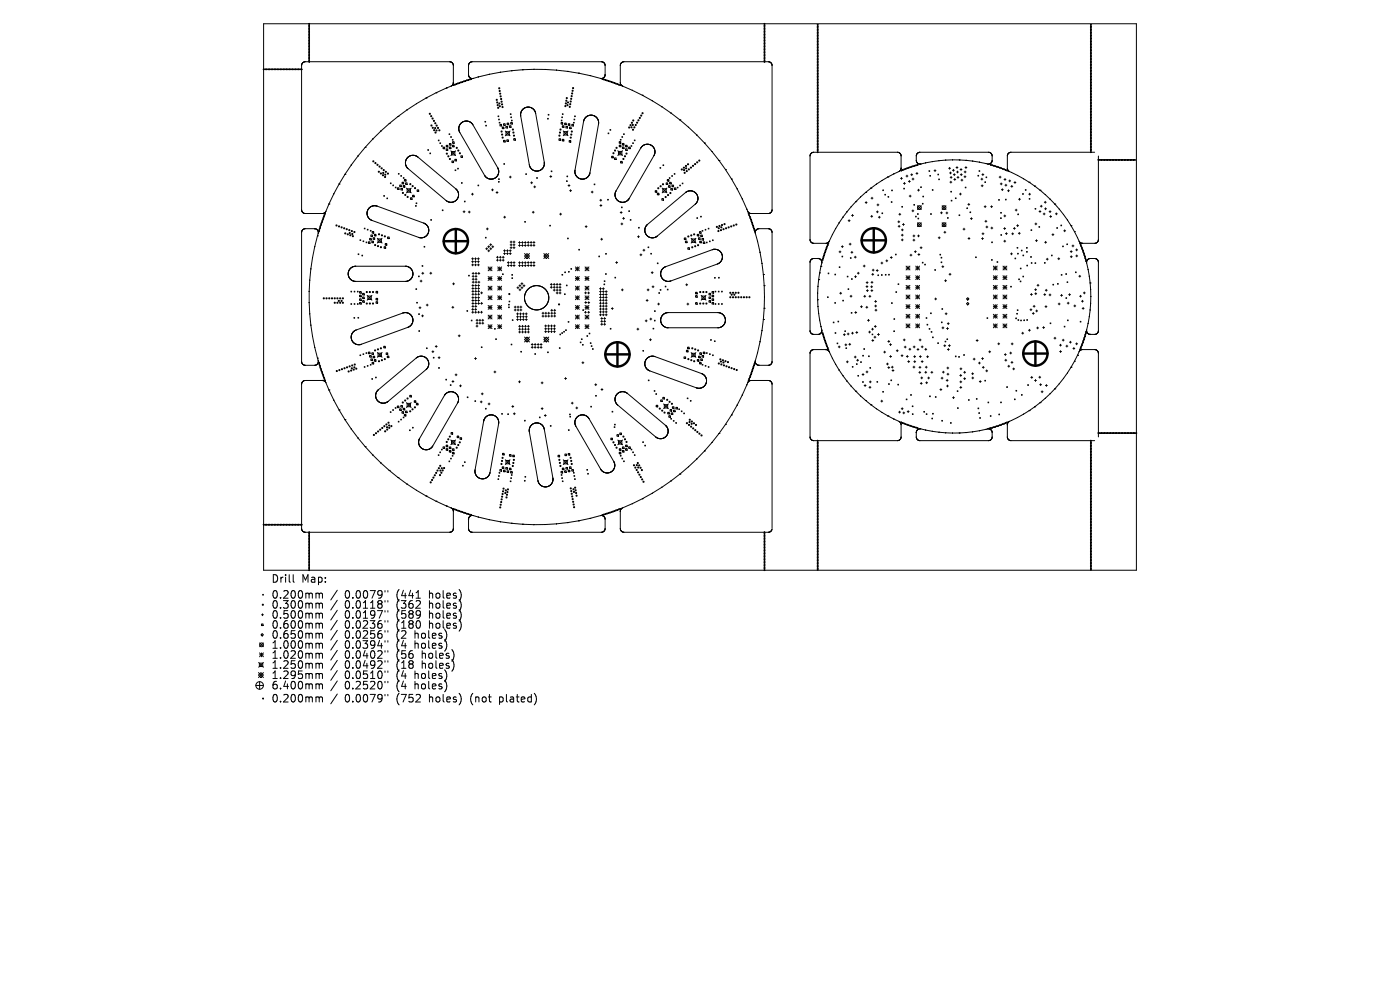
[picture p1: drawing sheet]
<svg xmlns="http://www.w3.org/2000/svg" width="297mm" height="210mm" viewBox="0 0 297 210" stroke-linecap="round" stroke-linejoin="round" font-family="sans-serif">
<defs><g id="words">
<g font-size="2.2">
<text x="57.5" y="123.8">Drill</text>
<text x="63.9" y="123.8">Map:</text>
<text x="57.5" y="127.2">0.200mm</text>
<text x="57.5" y="129.3">0.300mm</text>
<text x="57.5" y="131.5">0.500mm</text>
<text x="73.1" y="127.2">0.0079&quot;</text>
<text x="73.1" y="129.3">0.0118&quot;</text>
<text x="73.1" y="131.5">0.0197&quot;</text>
<text x="84.2" y="127.2">(441</text>
<text x="84.2" y="129.3">(362</text>
<text x="84.2" y="131.5">(589</text>
<text x="91.3" y="127.2">holes)</text>
<text x="91.3" y="129.3">holes)</text>
<text x="91.3" y="131.5">holes)</text>
<text x="57.5" y="133.6">0.600mm</text>
<text x="57.5" y="135.7">0.650mm</text>
<text x="57.5" y="137.8">1.000mm</text>
<text x="73.1" y="133.6">0.0236&quot;</text>
<text x="73.1" y="135.7">0.0256&quot;</text>
<text x="73.1" y="137.8">0.0394&quot;</text>
<text x="84.2" y="133.6">(180</text>
<text x="84.2" y="135.7">(2</text>
<text x="84.2" y="137.8">(4</text>
<text x="88.2" y="135.7">holes)</text>
<text x="88.2" y="137.8">holes)</text>
<text x="91.3" y="133.6">holes)</text>
<text x="57.5" y="140">1.020mm</text>
<text x="57.5" y="142.1">1.250mm</text>
<text x="73.1" y="140">0.0402&quot;</text>
<text x="73.1" y="142.1">0.0492&quot;</text>
<text x="84.2" y="140">(56</text>
<text x="84.2" y="142.1">(18</text>
<text x="89.7" y="140">holes)</text>
<text x="89.7" y="142.1">holes)</text>
<text x="57.5" y="144.2">1.295mm</text>
<text x="57.5" y="146.5">6.400mm</text>
<text x="57.5" y="149.2">0.200mm</text>
<text x="73.1" y="144.2">0.0510&quot;</text>
<text x="73.1" y="146.5">0.2520&quot;</text>
<text x="73.1" y="149.2">0.0079&quot;</text>
<text x="84.2" y="144.2">(4</text>
<text x="84.2" y="146.5">(4</text>
<text x="84.2" y="149.2">(752</text>
<text x="88.2" y="144.2">holes)</text>
<text x="88.2" y="146.5">holes)</text>
<text x="91.3" y="149.2">holes)</text>
<text x="100.2" y="149.2">(not</text>
<text x="106.5" y="149.2">plated)</text>
</g>
</g></defs>
<g fill="none" stroke="#000" stroke-width=".21">
<path d="M55.9 14.6l.1 .2zM55.9 5h185.2v116h-185.2zM56.2 14.6l.1 .2zM56.5 14.6l.1 .2zM56.8 14.6l.1 .2zM57.2 14.6l.1 .2zM57.5 14.6l.1 .2zM57.8 14.6l.1 .2zM58.1 14.6l.1 .2zM58.4 14.6l.2 .2zM58.8 14.6l.1 .2zM59.1 14.6l.1 .2z"/>
<path d="M59.4 14.6l.1 .2zM59.7 14.6l.1 .2zM60.1 14.6l.1 .2zM60.4 14.6l.1 .2zM60.7 14.6l.1 .2zM61 14.6l.1 .2zM61.3 14.6l.2 .2zM61.7 14.6l.1 .2zM62 14.6l.1 .2zM62.3 14.6l.1 .2zM62.6 14.6l.1 .2zM63 14.6l.1 .2z"/>
<path d="M63.3 14.6l.1 .2zM63.6 14.6l.1 .2zM63.9 14.6l.1 .2zM64 13.7v30.8M64 13.7h.1M64.1 13.6l-.1 .1M64.1 13.5v.1M64.2 13.4l-.1 .1M64.2 13.4h.1M64.2 13.3v.1M64.2 13.3h.1M64.3 13.3h-.1"/>
<path d="M64.3 13.3h.1M64.4 13.2l-.1 .1M64.4 13.2h.1M64.5 13.2h-.1M64.5 13.1v.1M64.6 13.1h-.1M64.6 13.1h.1M64.7 13.1h-.1M64.8 13.1h30.7M64.8 13.1h-.1M65.5 5l.1 .1zM65.5 5.3l.1 .1z"/>
<path d="M65.5 5.6l.1 .1zM65.5 6l.1 .1zM65.5 6.3l.1 .1zM65.5 6.6l.1 .1zM65.5 6.9l.1 .1zM65.5 7.2l.1 .2zM65.5 7.6l.1 .1zM65.5 7.9l.1 .1zM65.5 8.2l.1 .1zM65.5 8.5l.1 .1zM65.5 8.8l.1 .2zM65.5 9.2l.1 .1z"/>
<path d="M65.5 9.5l.1 .1zM65.5 9.8l.1 .1zM65.5 10.1l.1 .2zM65.5 10.5l.1 .1zM65.5 10.8l.1 .1zM65.5 11.1l.1 .1zM65.5 11.4l.1 .1zM65.5 11.7l.1 .2zM65.5 12.1l.1 .1zM65.5 12.4l.1 .1zM65.5 12.7l.1 .1zM65.5 13l.1 .2z"/>
<path d="M92.5 19.7h.1M92.5 19.7l-2.1 1.1M94.7 18.7l-2.2 1M94.7 18.7h.1M95.5 13.1h.1M95.6 13.1h.1M95.6 13.1l.4 .3M95.7 18.3l-1 .4M95.7 18.2v.1M95.8 18.2h-.1M95.8 18.2h.1M95.9 18.2h-.1"/>
<path d="M95.9 18.1v.1M95.9 18.1h.1M96 18.1h-.1M96 13.4h.1M96 18v.1M96 18h.1M96 13.4l.1 .1M96.1 13.5h.1M96.1 13.5v.1M96.1 13.6v.1M96.1 13.7h.1M96.2 17.7l-.2 .3"/>
<path d="M96.2 13.7v.1M96.2 17.7h.1M96.2 18l.1 .1zM96.2 13.8h.1M96.2 13.8v3.7M96.2 17.6v.1M96.2 17.5v.1M96.5 17.9l.1 .1zM96.8 17.8l.1 .1zM97.1 17.6l.1 .2zM97.4 17.5l.1 .1zM97.7 17.4l.1 .1z"/>
<path d="M98 17.3l.1 .1zM98.3 17.2l.2 .1zM98.7 17.1l.1 .1zM99 17l.1 .1zM99.3 16.9l.1 .1zM99.4 13.8v2.1M99.4 15.9v.1M99.4 16v.1M99.4 13.8h.1M99.4 16.1h.1M99.4 13.7v.1M99.4 16.1l.1 .1"/>
<path d="M99.4 13.7h.1M99.5 16.2h.1M99.5 13.6l-.1 .1M99.5 16.2l.1 .2M99.5 13.5v.1M99.6 16.4h.1M99.6 13.4l-.1 .1M99.6 16.4l.1 .1M99.6 13.4h.1M99.6 16.8l.1 .1zM99.6 13.3v.1M99.7 13.3h-.1"/>
<path d="M99.7 16.5h.1M99.7 13.3h.1M99.8 13.2l-.1 .1M99.8 16.5v.1M99.8 13.2h.1M99.8 16.6h.1M99.9 13.2h-.1M99.9 16.6l.2 .1M99.9 13.2h.1M99.9 16.7l.1 .1zM100 13.1l-.1 .1M100 13.1h.1"/>
<path d="M100.1 16.7h.1M100.1 13.1h-.1M100.2 13.1h27.5M100.2 13.1h-.1M100.3 16.7h-.2M100.3 16.7h.1M100.4 16.6l-.1 .1M100.4 16.6h.1M101.5 16.3l-1.1 .3M101.5 16.3h.1M103.8 15.8l-2.3 .5M103.8 15.8h.1"/>
<path d="M108.5 15l-4.7 .8M108.5 15h.1M110.9 14.8l-2.4 .2M110.9 14.8h.1M113.3 14.7l-2.4 .1M113.3 14.7h.1M113.3 14.7h2.4M115.7 14.7h.1M115.7 14.7l2.3 .2M118 14.9h.1M118.1 14.9l2.3 .2M120.4 15.1h.1"/>
<path d="M120.4 15.1l2.4 .4M122.8 15.5h.1M122.8 15.5l2.3 .5M125.1 16h.1M125.1 16l2.4 .7M127.5 16.7h.1M127.6 16.6v.1M127.7 16.6h-.1M127.7 13.1h.1M127.7 16.7l.1 .1zM127.8 16.6h-.1M127.8 16.6h.1"/>
<path d="M127.8 13.1l.1 .1M127.9 13.2h.1M128 13.2h.1M128 13.2l.1 .1M128 16.8l.2 .1zM128.1 13.3h.1M128.1 13.3l.1 .1M128.2 16.4l-.4 .2M128.2 13.4h.1M128.2 16.4h.1M128.2 16.3v.1M128.2 13.4l.1 .1"/>
<path d="M128.3 16.3h-.1M128.3 13.5h.1M128.3 13.5v.1M128.3 16.2v.1M128.3 13.6v.1M128.3 16.2h.1M128.3 16.1v.1M128.3 13.7h.1M128.3 16.1h.1M128.3 13.7l.1 .1M128.4 16.9l.1 .1zM128.4 13.8h.1"/>
<path d="M128.4 13.8v2.1M128.4 15.9l-.1 .2M128.4 15.9h.1M128.7 17l.1 .1zM129 17.1l.1 .1zM129.3 17.2l.1 .1zM129.6 17.3l.1 .1zM129.9 17.4l.2 .1zM130.2 17.5l.2 .1zM130.6 17.7l.1 .1zM130.9 17.8l.1 .1zM131.2 17.9l.1 .1z"/>
<path d="M131.5 18l.1 .1zM131.6 17.5v.1M131.6 17.6h.1M131.6 13.8v3.7M131.6 17.6v.1M131.6 13.8h.1M131.6 17.7v.1M131.6 13.7v.1M131.6 13.7h.1M131.6 17.8h.1M131.7 17.8v.1M131.7 13.6l-.1 .1"/>
<path d="M131.7 17.9h.1M131.7 13.5v.1M131.7 17.9v.1M131.7 18h.1M131.7 18l.1 .1M131.8 13.4l-.1 .1M131.8 18.1h.1M131.8 13.4h.1M131.8 18.1l.1 .1M131.8 13.3v.1M131.9 13.3h-.1M131.9 13.3h.1"/>
<path d="M131.9 18.2h.1M132 18.2h.1M132 13.2l-.1 .1M132 13.2h.1M132 18.2l.1 .1M132.1 18.3l2 .9M132.1 13.2h-.1M132.2 13.1l-.1 .1M132.2 13.1h.1M132.3 13.1h-.1M132.4 13.1h30.7M132.4 13.1h-.1"/>
<path d="M134.1 19.2h.1M134.1 19.2l2.2 1M162.1 5l.1 .1zM162.1 5.3l.1 .1zM162.1 5.6l.1 .1zM162.1 6l.1 .1zM162.1 6.3l.1 .1zM162.1 6.6l.1 .1zM162.1 6.9l.1 .1zM162.1 7.2l.1 .2zM162.1 7.6l.1 .1zM162.1 7.9l.1 .1z"/>
<path d="M162.1 8.2l.1 .1zM162.1 8.5l.1 .1zM162.1 8.8l.1 .2zM162.1 9.2l.1 .1zM162.1 9.5l.1 .1zM162.1 9.8l.1 .1zM162.1 10.1l.1 .2zM162.1 10.5l.1 .1zM162.1 10.8l.1 .1zM162.1 11.1l.1 .1zM162.1 11.4l.1 .1zM162.1 11.7l.1 .2z"/>
<path d="M162.1 12.1l.1 .1zM162.1 12.4l.1 .1zM162.1 12.7l.1 .1zM162.1 13l.1 .2zM163.1 13.1h.1M163.2 13.1h.1M163.3 13.1l.4 .3M163.7 13.4v.1M163.7 13.5l.1 .2M163.8 13.7h.1M163.8 13.7v.1M163.8 13.8h.1"/>
<path d="M163.8 13.8v30.7M173.4 5.2l.1 .1zM173.4 5.5l.1 .1zM173.4 5.8l.1 .1zM173.4 6.2l.1 .1zM173.4 6.5l.1 .1zM173.4 6.8l.1 .1zM173.4 7.1l.1 .1zM173.4 7.4l.1 .2zM173.4 7.8l.1 .1zM173.4 8.1l.1 .1zM173.4 8.4l.1 .1z"/>
<path d="M173.4 8.7l.1 .1zM173.4 9.1l.1 .1zM173.4 9.4l.1 .1zM173.4 9.7l.1 .1zM173.4 10l.1 .1zM173.4 10.3l.1 .2zM173.4 10.7l.1 .1zM173.4 11l.1 .1zM173.4 11.3l.1 .1zM173.4 11.6l.1 .1zM173.4 12l.1 .1zM173.4 12.3l.1 .1z"/>
<path d="M173.4 12.6l.1 .1zM173.4 12.9l.1 .1zM173.4 13.2l.1 .2zM173.4 13.6l.1 .1zM173.4 13.9l.1 .1zM173.4 14.2l.1 .1zM173.4 14.5l.1 .1zM173.4 14.9l.1 .1zM173.4 15.2l.1 .1zM173.4 15.5l.1 .1zM173.4 15.8l.1 .1zM173.4 16.1l.1 .2z"/>
<path d="M173.4 16.5l.1 .1zM173.4 16.8l.1 .1zM173.4 17.1l.1 .1zM173.4 17.4l.1 .1zM173.4 17.7l.1 .2zM173.4 18.1l.1 .1zM173.4 18.4l.1 .1zM173.4 18.7l.1 .1zM173.4 19l.1 .2zM173.4 19.4l.1 .1zM173.4 19.7l.1 .1zM231.4 5.2l.1 .1z"/>
<path d="M231.4 5.5l.1 .1zM231.4 5.8l.1 .1zM231.4 6.2l.1 .1zM231.4 6.5l.1 .1zM231.4 6.8l.1 .1zM231.4 7.1l.1 .1zM231.4 7.4l.1 .2zM231.4 7.8l.1 .1zM231.4 8.1l.1 .1zM231.4 8.4l.1 .1zM231.4 8.7l.1 .1zM231.4 9.1l.1 .1z"/>
<path d="M231.4 9.4l.1 .1zM231.4 9.7l.1 .1zM231.4 10l.1 .1zM231.4 10.3l.1 .2zM231.4 10.7l.1 .1zM231.4 11l.1 .1zM231.4 11.3l.1 .1zM231.4 11.6l.1 .1zM231.4 12l.1 .1zM231.4 12.3l.1 .1zM231.4 12.6l.1 .1zM231.4 12.9l.1 .1z"/>
<path d="M231.4 13.2l.1 .2zM231.4 13.6l.1 .1zM231.4 13.9l.1 .1zM231.4 14.2l.1 .1zM231.4 14.5l.1 .1zM231.4 14.9l.1 .1zM231.4 15.2l.1 .1zM231.4 15.5l.1 .1zM231.4 15.8l.1 .1zM231.4 16.1l.1 .2zM231.4 16.5l.1 .1zM231.4 16.8l.1 .1z"/>
<path d="M231.4 17.1l.1 .1zM231.4 17.4l.1 .1zM231.4 17.7l.1 .2zM231.4 18.1l.1 .1zM231.4 18.4l.1 .1zM231.4 18.7l.1 .1zM231.4 19l.1 .2zM231.4 19.4l.1 .1zM231.4 19.7l.1 .1zM71.9 39h.1M71.9 39l-1.1 2.1M72 39h.1"/>
<path d="M72 39h-.1M73.2 37h.1M73.2 37l-1.2 2M74.5 35l-1.3 2M74.5 35h.1M75.9 33.1h.1M75.9 33.1l-1.4 1.9M77.5 31.3h.1M77.5 31.3l-1.5 1.8M79.1 29.5l-1.6 1.7M79.1 29.5h.1M80.8 27.8l-1.7 1.7"/>
<path d="M80.8 27.8h.1M82.6 26.2l-1.8 1.6M82.6 26.2h.1M82.8 38.8l.2 .2M83 38.8l-.2 .2M83.3 39.3l.2 .1M83.5 39.3l-.2 .1M83.9 39.7l.1 .2M84 39.7l-.1 .2M84.3 39.8h.3v.4h-.3zM84.4 24.7h.1M84.4 24.7l-1.8 1.5"/>
<path d="M84.5 36.8l.2 .2M84.7 36.8l-.2 .2M84.8 39.2h.3v.4h-.3zM85 37.2l.2 .2M85 40h.4v.3h-.4zM85.2 37.2l-.2 .2M85.3 38.7h.3v.3h-.3zM85.5 39.4h.4v.3h-.4zM85.6 37.7l.1 .1M85.7 37.7l-.1 .1M85.8 38.1h.3v.3h-.3zM86 34.5v.1"/>
<path d="M86 34.6v.1M86 34.7v.1M86 34.5h.1M86 34.3v.2M86 34.8h.1M86 38.8h.4v.3h-.4zM86 34.8l.1 .1M86 34.3h.1M86.1 34.2l-.1 .1M86.1 34.9v.1M86.1 35h.1M86.1 34.1v.1"/>
<path d="M86.1 35v.1M86.1 35.1l.3 .5M86.2 39.9l1 1M86.3 33.6l-.2 .5M86.3 33.6h.1M86.4 35.6h.1M86.4 33.5l-.1 .1M86.4 33.5h.1M86.4 35.6l.1 .1M86.5 35.7h.1M86.5 33.4l-.1 .1M86.5 35.7l8.3 6.9"/>
<path d="M86.8 33.2l-.3 .2M86.8 33.1v.1M86.9 33.1h-.1M86.9 33.1h.1M87 33.1h-.1M87.1 33l-.1 .1M87.2 33h-.1M87.2 33h.1M87.2 39.9l-1 1M87.3 33h-.1M87.3 33h.1M87.4 33h-.1"/>
<path d="M87.5 32.9l-.1 .1M87.6 32.9h-.1M87.6 32.9h.1M87.6 32.9h.2M87.8 32.9v.1M87.8 33h.1M87.9 33h.1M88 33l.6 .3 8.1 6.8M88.4 22l-4 2.7M88.4 22h.1M90.4 20.8l-2 1.2M90.4 20.8h.1"/>
<path d="M90.8 31.7l.1 .2M90.9 31.7l-.1 .2M91.2 32.5l.2 .1M91.4 32.5l-.2 .1M93 29.7l.1 .2M93.1 29.7l-.1 .2M93.3 30.3l.2 .2M93.5 30.3l-.2 .2M93.7 30.9l.1 .2M93.8 30.9l-.1 .2M94 31.2h.3v.4h-.3zM94.6 31.6h.4v.3h-.4z"/>
<path d="M94.7 30.8h.3v.4h-.3zM95.3 28.4l.1 .2M95.3 31.2h.4v.3h-.4zM95.3 30.4h.4v.4h-.4zM95.4 28.4l-.1 .2M95.6 29l.2 .1M95.6 32l1 1M95.8 29l-.2 .1M95.8 32.1h.7v.8h-.7zM95.9 34.1h.3v.4h-.3zM95.9 29.6l.2 .1M96 30.8h.3v.3h-.3z"/>
<path d="M96 30.1h.3v.3h-.3zM96.1 29.6l-.2 .1M96.5 33.8h.3v.3h-.3zM96.5 36l.2 .2M96.6 32l-1 1M96.7 36l-.2 .2M97.1 35.7l.1 .1M97.2 35.7l-.1 .1M97.3 27.2v.1M97.3 27.3v.1M97.3 27.2h.1M97.3 27.4v.1"/>
<path d="M97.3 27.1v.1M97.3 27.5h.1M97.3 27.5l.1 .2M97.3 27v.1M97.4 26.9l-.1 .1M97.4 27.7h.1M97.4 26.9h.1M97.4 27.7v.1M97.4 27.8h.1M97.4 26.8v.1M97.4 27.8l.1 .1M97.4 26.7v.1"/>
<path d="M97.5 27.9v.1M97.5 26.6l-.1 .1M97.5 28h.1M97.5 26.6h.1M97.5 26.5v.1M97.5 28v.1M97.5 26.5h.1M97.5 28.1l5.4 9.2M97.6 26.4l-.1 .1M97.6 26.4h.1M97.6 26.3v.1M97.7 26.3h-.1"/>
<path d="M97.7 26.3h.1M97.7 26.2v.1M97.7 26.2h.1M97.8 26.2h-.1M97.8 33.1h.3v.3h-.3zM97.8 26.1v.1M97.9 26.1h-.1M97.9 26.1h.1M97.9 38.7l.1 .2M97.9 26v.1M98 25.9l-.1 .1M98 38.7l-.1 .2"/>
<path d="M98.1 25.9h-.1M98.1 25.9h.1M98.2 25.9h-.1M98.3 25.8l-.1 .1M98.3 25.8h.1M98.4 25.8h-.1M98.4 25.8h.1M98.5 25.7l-.1 .1M98.6 25.7h-.1M98.8 25.7h-.2M98.9 25.7h-.1M98.9 25.7h.1"/>
<path d="M99 25.7h.1M99 25.7h.3M99.3 25.7h.1M99.4 25.7v.1M99.4 25.8h.1M99.5 25.8h.1M99.6 25.8h.1M99.6 25.8l.1 .1M99.7 25.9h.1M99.8 25.9h.1M99.8 25.9l.1 .1M99.9 26h.1"/>
<path d="M100 26v.1M100 26.1h.1M100 26.1l.3 .3M100.3 26.4h.1M100.3 26.4v.1M100.3 26.5h.1M100.3 26.5l5.3 9.1M101.4 39.3l.2 .1M101.6 39.3l-.2 .1M102.9 25.7l.1 .2M102.9 37.3h.1M102.9 37.3v.1"/>
<path d="M102.9 37.4h.1M102.9 37.4l.3 .3M103 25.7l-.1 .2M103 26.6l.2 .1M103.2 26.6l-.2 .1M103.2 37.7h.1M103.3 37.7v.1M103.3 37.8h.1M103.4 37.8h.1M103.5 37.8h.1M103.5 37.8l.1 .1M103.6 37.9h.1"/>
<path d="M103.7 37.9h.1M103.8 37.9l.1 .1M103.9 38h.1M104 38h.1M104.4 38h-.3M104.4 38h.1M104.6 38h-.2M104.6 37.9v.1M104.7 37.9h-.1M104.7 37.9h.1M104.8 37.9h-.1M104.9 37.9h-.1"/>
<path d="M104.9 37.8v.1M105 37.8h-.1M105.3 37.6l-.3 .2M105.3 37.5v.1M105.5 37.3l-.2 .2M105.5 37.3h.1M105.6 35.6h.1M105.6 37.2l-.1 .1M105.6 35.6v.1M105.6 37.2h.1M105.6 35.7h.1M105.6 37.1v.1"/>
<path d="M105.7 35.7v.1M105.7 24.6l.1 .2M105.7 37.1h-.1M105.7 37v.1M105.7 35.8v.1M105.7 36.9v.1M105.7 35.9h.1M105.7 35.9v.1M105.7 38.5l.2 .1M105.7 36.8v.1M105.7 36l.1 .3M105.8 36.8h-.1"/>
<path d="M105.8 37.9l.1 .2M105.8 25.3l.1 .1M105.8 36.3h.1M105.8 36.5v.3M105.8 36.3v.2M105.8 36.5h.1M105.8 24.6l-.1 .2M105.9 25.9l.2 .2M105.9 38.5l-.2 .1M105.9 37.9l-.1 .2M105.9 25.3l-.1 .1M106.1 25.9l-.2 .2"/>
<path d="M106.1 26.4h.3v.3h-.3zM106.5 26.9h.4v.4h-.4zM106.8 26.2h.4v.4h-.4zM106.8 29.8h.4v.3h-.4zM106.9 34.7l.2 .2M107.1 34.7l-.2 .2M107.2 27.8l1 1M107.3 26.8h.3v.4h-.3zM107.3 27.9h.8v.8h-.8zM107.5 29.7h.4v.3h-.4zM107.6 26.1h.3v.4h-.3zM108.1 37.6h.4"/>
<path d="M108.1 26.7h.3v.3h-.3zM108.2 27.8l-1 1M108.3 24.1l.1 .2M108.3 37.4v.4M108.3 26h.4v.3h-.4zM108.4 24.8l.1 .2M108.4 24.1l-.1 .2M108.5 25.5l.2 .1M108.5 24.8l-.1 .2M108.7 25.5l-.2 .1M109 29.4h.3v.3h-.3zM110.4 24.3l.1 .3"/>
<path d="M110.4 24.3h.1M110.5 24.1l-.1 .2M110.5 24.1h.1M110.5 24.6h.1M110.5 24.6l1.8 10.4M110.5 24v.1M110.5 24h.1M110.5 23.8v.2M110.5 23.8h.1M110.6 23.7l-.1 .1M110.6 23.7h.1M110.6 23.6v.1"/>
<path d="M110.6 23.6h.1M110.7 23.5l-.1 .1M110.7 23.5h.1M110.7 23.4v.1M110.8 23.4h-.1M110.8 23.3v.1M110.8 23.3h.1M111 23.1l-.2 .2M111.1 23.1h-.1M111.1 23v.1M111.1 23h.1M111.2 23h-.1"/>
<path d="M111.2 22.9v.1M111.3 22.9h-.1M111.3 22.9h.1M111.4 22.9h-.1M111.4 22.8v.1M111.5 22.8h-.1M111.5 36.9l.2 .1M111.6 22.8h-.1M111.7 22.8h-.1M111.7 36.9l-.2 .1M111.7 22.8h.1M111.8 22.7l-.1 .1"/>
<path d="M111.9 22.7h-.1M112 22.7h-.1M112 22.7h.2M112 22.7h.1M112.2 22.7h.1M112.3 35h.1M112.3 35v.1M112.3 22.7h.1M112.3 35.1v.1M112.3 35.2l.1 .1M112.4 22.7l.2 .1M112.4 35.3h.1"/>
<path d="M112.4 35.3v.1M112.4 35.4h.1M112.5 35.4l.2 .4M112.6 22.8h.1M112.6 38.8h.4M112.6 22.8l.5 .3M112.7 35.8h.1M112.8 35.8v.1M112.8 35.9l.3 .2M112.8 38.6v.4M113.1 23.1h.1M113.1 36.1h.1"/>
<path d="M113.1 23.1l.1 .1M113.1 36.1l.1 .1M113.2 23.2h.1M113.2 36.2h.1M113.2 39.6h.4M113.2 23.2l.3 .4M113.3 36.2h.1M113.4 36.2h.1M113.4 36.2l.1 .1M113.4 39.4v.4M113.5 23.6h.1M113.5 23.6v.1"/>
<path d="M113.5 23.7h.1M113.5 36.3h.1M113.5 23.7l.1 .3M113.6 36.3h.1M113.6 24h.1M113.6 24l1.9 10.5M113.7 36.3h.1M113.7 36.3h.2M113.8 37.7l.2 .1M113.9 36.3h.1M114 37.7l-.2 .1M114.1 36.3h-.2"/>
<path d="M114.1 36.3h.1M114.4 36.2l-.3 .1M114.4 36.2h.1M114.5 36.2h-.1M114.5 36.2h.1M114.6 36.1l-.1 .1M114.6 36.1h.1M114.7 36.1h-.1M114.7 36v.1M114.9 35.9l-.2 .1M114.9 35.9h.1M115 35.9h-.1"/>
<path d="M115 35.8v.1M115 35.8h.1M115.1 35.8h-.1M115.2 35.6l-.1 .2M115.3 35.5l-.1 .1M115.3 35.5h.1M115.3 35.4v.1M115.3 35.3v.1M115.4 35.3h-.1M115.4 35.2v.1M115.4 35.2h.1M115.4 35.1v.1"/>
<path d="M115.4 35v.1M115.5 34.9l-.1 .1M115.5 34.5h.1M115.5 34.8v.1M115.5 34.5v.2M115.5 34.7v.1M115.5 34.7h.1M116.2 25.1l.1 .2M116.3 24.3l.2 .1M116.3 25.1l-.1 .2M116.5 24.3l-.2 .1M116.6 37.4h.5"/>
<path d="M116.9 37.2v.4M116.9 36.3l.2 .1M117.1 36.3l-.2 .1M118.6 29.4h.3v.4h-.3zM119 26h.4v.3h-.4zM119.1 25.5l.1 .1M119.2 24.8l.1 .2M119.2 25.5l-.1 .1M119.3 29.6h.3v.3h-.3zM119.3 26.7h.3v.3h-.3zM119.3 24.1l.2 .2M119.3 24.8l-.1 .2"/>
<path d="M119.5 24.1l-.2 .2M119.5 27.8l1 1M119.6 27.9h.8v.7h-.8zM119.8 26.1h.3v.4h-.3zM120.1 26.8h.3v.4h-.3zM120.2 38.4l.1 .1M120.3 37.3l.1 .2M120.3 38.4l-.1 .1M120.4 37.3l-.1 .2M120.5 27.8l-1 1M120.5 39.4h.4M120.5 26.2h.4v.4h-.4z"/>
<path d="M120.7 39.2v.4M120.7 29.8h.4v.4h-.4zM120.8 26.9h.4v.4h-.4zM121.3 26.4h.3v.3h-.3zM121.7 25.9l.1 .2M121.8 25.3l.1 .1M121.8 25.9l-.1 .2M121.9 24.6l.2 .2M121.9 25.3l-.1 .1M122 36.4v.1M122 36.5v.1M122 36.3v.1"/>
<path d="M122 36.3h.1M122 36.6h.1M122 36.6v.1M122 36.1v.2M122 36.1h.1M122 36.7v.1M122 36.8v.1M122 36.9h.1M122 36.9l.1 .1M122.1 24.6l-.2 .2M122.1 37v.1M122.1 37.1v.1"/>
<path d="M122.1 37.2h.1M122.2 37.2l.1 .2M122.3 37.4l.1 .1M122.4 37.5h.1M122.4 37.5l.1 .1M122.5 37.6h.1M122.5 37.6l.3 .2M122.8 37.8h.1M122.8 37.8l.1 .1M122.9 37.9h.1M123 37.9h.1M123.1 37.9l.1 .1"/>
<path d="M123.2 38h.1M123.3 38h.1M123.4 38h.3M123.8 38h-.1M123.8 25.6l-1.8 10.5M123.9 25.5l-.1 .1M123.9 38h-.1M123.9 25.4v.1M123.9 38h.1M123.9 25.4h.1M123.9 25.3v.1M124 25.3h-.1"/>
<path d="M124 37.9l-.1 .1M124 25.1v.2M124.1 37.9h-.1M124.1 25.1h-.1M124.1 37.9h.1M124.2 37.9h-.1M124.3 24.9l-.2 .2M124.3 24.9h.1M124.3 37.8l-.1 .1M124.3 24.8v.1M124.3 37.8h.1M124.3 24.8h.1"/>
<path d="M124.4 37.8h-.1M124.4 24.8h-.1M124.4 24.7v.1M124.4 37.7v.1M124.5 24.7h-.1M124.5 24.7h.1M124.7 37.5l-.3 .2M124.7 37.5h.1M124.8 37.5h-.1M124.8 24.5l-.3 .2M124.8 37.4v.1M124.8 24.5h.1"/>
<path d="M124.9 24.5h-.1M125 24.5h-.1M125 37.2l-.2 .2M125 37.1v.1M125 37v.1M125.1 37h-.1M125.1 24.5h-.1M125.1 36.8v.2M125.1 24.4v.1M125.1 36.7v.1M125.2 24.4h-.1M125.3 24.4h-.1"/>
<path d="M125.4 24.4h-.1M125.4 24.4h.1M125.4 24.4h.2M125.6 24.4h.1M125.6 24.4l.1 .1M125.7 24.5h.1M125.8 24.5h.1M125.9 24.5h.1M126 24.5v.1M126 24.6h.1M126 39l.2 .2M126.1 24.6h.1"/>
<path d="M126.1 24.6l.1 .1M126.2 39l-.2 .2M126.2 24.7h.1M126.2 24.7l.2 .1M126.4 24.8h.1M126.4 24.8l.2 .2M126.6 25h.1M126.7 25l.1 .2M126.8 25.2h.1M126.8 25.2v.1M126.8 25.3h.1M126.8 25.3l.1 .1"/>
<path d="M126.9 25.4h.1M126.9 25.4v.1M126.9 25.5v.1M126.9 25.6l.1 .1M127 25.7h.1M127 25.7v.2M127 26.3l-1.9 10.4M127 26.3h.1M127 26.2v.1M127 25.9h.1M127 25.9v.1M127 26.2h.1"/>
<path d="M127 26.1v.1M127 26v.1M129 28.2l.2 .2M129.2 28.2l-.2 .2M129.4 27.5l.2 .1M129.6 27.5l-.2 .1M129.8 33.1h.3v.4h-.3zM130.4 33.5h.3v.3h-.3zM131.1 32l1 1M131.2 32.1h.7v.7h-.7zM131.4 30h.3v.4h-.3zM131.4 30.8h.3v.3h-.3z"/>
<path d="M131.6 29.6l.2 .1M131.7 34.2h.3v.4h-.3zM131.8 29.6l-.2 .1M131.9 29l.2 .1M132 30.4h.4v.4h-.4zM132 31.2h.4v.3h-.4zM132.1 32l-1 1M132.1 29l-.2 .1M132.3 28.4l.1 .1M132.4 28.4l-.1 .1M132.7 30.8h.3v.4h-.3zM132.7 31.6h.3v.3h-.3z"/>
<path d="M133.4 31.2h.3v.3h-.3zM133.9 30.9l.1 .1M134 30.9l-.1 .1M134.2 30.3l.2 .2M134.4 30.3l-.2 .2M134.6 29.7l.1 .2M134.7 29.7l-.1 .2M135.9 31.4l-5.2 9.1M135.9 31.4h.1M136.1 31.2l-.2 .2M136.1 31.1v.1M136.2 31.1h-.1"/>
<path d="M136.2 31.1h.1M136.2 31v.1M136.3 31h-.1M136.3 20.2h.1M136.3 31h.1M136.3 20.2l2.1 1.2M136.3 30.9v.1M136.4 30.9h-.1M136.8 30.7l-.4 .2M136.8 30.7h.1M136.9 30.6l-.1 .1M137 30.6h-.1"/>
<path d="M137.1 30.6h-.1M137.1 30.6h.1M137.2 30.6h-.1M137.3 30.6h.1M137.3 30.6h-.1M137.4 30.6h.1M137.4 30.6h.2M137.6 30.6h.1M137.7 30.6h.1M137.8 30.6l.1 .1M137.9 30.7h.1M137.9 30.7l.4 .2"/>
<path d="M138.3 30.9h.1M138.3 30.9l.1 .1M138.4 31h.1M138.4 21.4h.1M138.4 21.4l2 1.2M138.4 31l.1 .1M138.5 31.1h.1M138.5 31.1l.2 .3M138.7 31.4h.1M138.7 31.4l.1 .1M138.8 31.5h.1M138.8 31.5v.1"/>
<path d="M138.8 31.6h.1M138.8 31.6l.1 .1M138.9 32.7l-5.4 9.4M138.9 32.7h.1M138.9 31.7v.1M138.9 31.8v.1M138.9 32.6v.1M138.9 32.5v.1M138.9 31.9h.1M138.9 31.9v.2M138.9 32.4v.1M138.9 32.4h.1"/>
<path d="M138.9 32.1h.1M138.9 32.1v.1M138.9 32.3v.1M138.9 32.2v.1M140 35.5l.2 .2M140.2 35.5l-.2 .2M140.4 22.6h.1M140.4 22.6l2 1.4M140.5 39.9l1 1M140.6 35l.2 .1M140.8 35l-.2 .1M141.3 38.8h.4v.3h-.4z"/>
<path d="M141.5 39.9l-1 1M141.6 38.1h.3v.3h-.3zM141.8 39.4h.4v.3h-.4zM142 37.7l.1 .2M142.1 38.7h.3v.3h-.3zM142.1 37.7l-.1 .2M142.3 40h.3v.3h-.3zM142.4 24h.1M142.4 24l1.9 1.4M142.5 37.3l.2 .1M142.6 39.3h.3v.3h-.3zM142.7 37.3l-.2 .1"/>
<path d="M143 36.8l.2 .2M143 39.9h.4v.3h-.4zM143.2 36.8l-.2 .2M143.7 39.7l.1 .2M143.8 39.7l-.1 .2M144.2 39.3l.2 .1M144.3 25.4h.1M144.3 25.5l1.8 1.5M144.4 39.3l-.2 .1M144.7 38.8l.2 .2M144.9 38.8l-.2 .2M146.1 27h.1"/>
<path d="M146.1 27l1.7 1.6M147.8 28.6h.1M147.8 28.6l1.7 1.8M149.5 30.4h.1M149.5 30.4l1.5 1.8M151.1 32.2h.1M151.1 32.2l1.4 1.8M152.5 34h.1M152.5 34l1.4 2M153.9 36h.1M153.9 36l1.3 2M155.2 38h.1"/>
<path d="M155.2 38l1.2 2.1M171.8 33.1l.1 17.8M171.9 33l-.1 .1M171.9 32.9v.1M171.9 32.9h.1M172 32.6l-.1 .3M172.1 32.6h-.1M172.1 32.5v.1M172.1 32.5h.1M172.2 32.5h-.1M172.3 32.4l-.1 .1M172.3 32.4h.1"/>
<path d="M172.5 32.3l-.2 .1M172.5 32.3h.1M172.6 32.3h-.1M172.6 32.3h17.9M172.6 32.3h.1M173.4 20l.1 .1zM173.4 20.3l.1 .1zM173.4 20.6l.1 .2zM173.4 21l.1 .1zM173.4 21.3l.1 .1zM173.4 21.6l.1 .1zM173.4 21.9l.1 .2z"/>
<path d="M173.4 22.3l.1 .1zM173.4 22.6l.1 .1zM173.4 22.9l.1 .1zM173.4 23.2l.1 .1zM173.4 23.5l.1 .2zM173.4 23.9l.1 .1zM173.4 24.2l.1 .1zM173.4 24.5l.1 .1zM173.4 24.8l.1 .1zM173.4 25.2l.1 .1zM173.4 25.5l.1 .1zM173.4 25.8l.1 .1z"/>
<path d="M173.4 26.1l.1 .1zM173.4 26.4l.1 .2zM173.4 26.8l.1 .1zM173.4 27.1l.1 .1zM173.4 27.4l.1 .1zM173.4 27.7l.1 .1zM173.4 28.1l.1 .1zM173.4 28.4l.1 .1zM173.4 28.7l.1 .1zM173.4 29l.1 .1zM173.4 29.3l.1 .2zM173.4 29.7l.1 .1z"/>
<path d="M173.4 30l.1 .1zM173.4 30.3l.1 .1zM173.4 30.6l.1 .1zM173.4 31l.1 .1zM173.4 31.3l.1 .1zM173.4 31.6l.1 .1zM173.4 31.9l.1 .1zM173.4 32.2l.1 .2zM184.8 39.9l-1.1 .9M184.8 39.9h.1M187.1 38.3l-2.3 1.6M187.1 38.3h.1"/>
<path d="M188.3 37.6l-1.2 .7M188.3 37.6h.1M188.4 37.5h.1M188.4 37.5l-.1 .1M189.6 36.9h.1M189.6 36.9l-1.2 .6M190.5 32.3h.1M190.6 32.3h.1M190.6 32.3l.2 .1M190.7 36.4l-1.1 .5M190.7 36.4h.1M190.8 36.3l-.1 .1"/>
<path d="M190.8 32.4v.1M190.8 36.3h.1M190.8 32.5l.2 .1M190.9 36.3h-.1M190.9 36.3h.1M190.9 36.2v.1M191 36.2h-.1M191 32.6h.1M191 36.2h.1M191 32.6v.1M191 36.1v.1M191 32.7h.1"/>
<path d="M191 37.8h.4M191.1 32.7v.1M191.1 32.8h.1M191.1 32.8v.1M191.1 32.9h.1M191.1 32.9l.1 .1M191.1 35.8l-.1 .3M191.2 36.1l.1 .1zM191.2 35.8h-.1M191.2 33v.1M191.2 35.7v.1M191.2 33.1v2.6"/>
<path d="M191.2 35.7h.1M191.2 37.6v.4M191.5 36l.1 .1zM191.7 38.9h.4M191.7 39.9l.2 .2M191.8 35.9l.1 .1zM191.9 38.7v.4M191.9 39.9l-.2 .2M192.1 35.7l.1 .2zM192.2 37.4h.4M192.4 35.6l.1 .1zM192.4 37.1v.5"/>
<path d="M192.7 35.5l.1 .1zM192.7 38.5h.4M192.9 38.3v.4M193 35.4l.1 .1zM193.2 37.1h.4M193.3 35.3l.1 .1zM193.4 36.9v.4M193.5 38h.4M193.6 35.2l.2 .1zM193.7 37.8v.4M194 35.1l.1 .1zM194.3 35l.1 .1z"/>
<path d="M194.3 36.8h.4M194.4 33.1v1M194.4 34.1h.1M194.4 33v.1M194.4 34.1v.1M194.4 32.9v.1M194.4 34.2v.1M194.4 32.9h.1M194.4 34.3l.1 .1M194.5 34.4h.1M194.5 34.4v.1M194.5 34.5h.1"/>
<path d="M194.5 36.6v.4M194.6 34.5h.1M194.6 32.6l-.2 .3M194.6 34.5l.1 .1M194.6 32.6h.1M194.6 34.9l.1 .1zM194.6 32.5v.1M194.6 32.5h.1M194.7 34.6h.1M194.7 32.5h-.1M194.7 34.6v.1M194.7 32.5h.1"/>
<path d="M194.7 34.7h.1M194.8 34.7h.1M194.8 32.4l-.1 .1M194.9 34.7v.1M194.9 32.4h-.1M194.9 34.8h.1M195 34.8h.1M195 32.3l-.1 .1M195 32.3h.1M195.1 34.8h.1M195.1 32.3h-.1M195.1 32.3h.1"/>
<path d="M195.3 34.8h-.1M195.3 39.6l.2 .2M195.5 39.6l-.2 .2M196.4 34.5l-1.1 .3M196.4 34.5h.1M197.1 36.2l.1 .2M197.2 36.2l-.1 .2M197.3 37.2l.1 .2M197.4 37.2l-.1 .2M198.2 36.2h.4M198.4 36v.4M199 36.9l.1 .2"/>
<path d="M199.1 36.9l-.1 .2M199.1 38l.2 .1M199.2 34.1l-2.8 .4M199.2 34.1h.1M199.3 38l-.2 .1M200.6 34l-1.4 .1M200.6 34h.1M201.2 35.7h.5M201.4 36.7h.4M201.4 35.5v.4M201.5 38.6h.4M201.6 37.6h.4"/>
<path d="M201.6 36.5v.4M201.7 38.4v.4M201.8 37.4v.4M202.1 33.9h.1M202.1 33.9l-1.5 .1M202.1 36.1h.4M202.1 33.9h1.4M202.2 37h.4M202.3 35.9v.4M202.4 38.1h.4M202.4 36.8v.4M202.6 37.9v.4"/>
<path d="M202.8 35.5h.4M202.9 36.5h.4M203 35.3v.4M203 37.6h.4M203.1 36.3v.4M203.2 37.4v.4M203.5 33.9h.1M203.5 33.9l1.4 .1M203.7 36h.4M203.7 37h.4M203.9 38.2h.4M203.9 35.8v.4"/>
<path d="M203.9 36.8v.4M204.1 38v.4M204.5 37.5h.4M204.5 36.5h.4M204.7 35.5h.4M204.7 37.3v.4M204.7 36.3v.4M204.8 39.7l.1 .2M204.9 35.3v.4M204.9 39.7l-.1 .2M204.9 34h.1M204.9 34l1.4 .2"/>
<path d="M206.3 34.2h.1M206.4 34.2l1.4 .2M207.5 37.2l.1 .2M207.6 37.2l-.1 .2M207.7 36.2l.2 .2M207.8 34.4h.1M207.8 34.4l1.4 .3M207.9 36.2l-.2 .2M208.1 38h.4M208.2 39.4h.4M208.3 37.8v.4M208.3 37h.4"/>
<path d="M208.4 39.2v.4M208.5 36.8v.4M208.9 38.6l.2 .1M209.1 38.6l-.2 .1M209.2 34.7h.1M209.2 37.5l.1 .2M209.2 34.7l.3 .1M209.3 37.5l-.1 .2M209.5 34.8h.1M209.6 34.8h.1M209.7 32.3h-14.6M209.7 32.3h.1"/>
<path d="M209.8 34.8h-.1M209.8 34.8h.1M209.8 32.3h.1M209.9 32.3h.1M210 32.3v.1M210 32.4h.1M210.1 32.4h.1M210.1 32.4l.1 .1M210.2 34.9l.1 .1zM210.2 32.5h.1M210.2 32.5l.1 .1M210.3 34.6l-.5 .2"/>
<path d="M210.3 32.6h.1M210.3 34.5v.1M210.3 32.6l.1 .3M210.3 34.5h.1M210.4 34.4l-.1 .1M210.4 34.4h.1M210.4 34.3v.1M210.4 34.2v.1M210.4 32.9h.1M210.5 32.9v.1M210.5 34.2h-.1M210.5 34.1v.1"/>
<path d="M210.5 35l.1 .1zM210.5 33v.1M210.5 33.1v1M210.8 35.1l.1 .1zM211.1 35.2l.1 .1zM211.4 35.3l.1 .1zM211.7 35.4l.2 .1zM212 37.6h.4M212.1 35.5l.1 .1zM212.2 37.4v.4M212.2 39h.4M212.4 35.6l.1 .1z"/>
<path d="M212.4 38.8v.4M212.7 35.8l.1 .1zM213 35.9l.1 .1zM213 38.1h.4M213.2 39.3h.4M213.2 37.9v.4M213.3 36l.1 .1zM213.4 39.1v.4M213.6 36.1l.1 .1zM213.7 35.7h.1M213.7 35.7v.1M213.7 33.1v2.6"/>
<path d="M213.7 33v.1M213.7 35.8v.1M213.7 35.9h.1M213.7 32.9v.1M213.7 32.9h.1M213.7 35.9l.1 .1M213.8 36h.1M213.8 32.8l-.1 .1M213.8 32.8h.1M213.8 36v.1M213.8 36.1h.1M213.8 32.7v.1"/>
<path d="M213.8 32.7h.1M213.9 36.1l.2 .3M213.9 32.6l-.1 .1M213.9 32.6h.1M213.9 32.5v.1M214 32.5h-.1M214 32.5h.1M214 38.4h.4M214.1 32.4l-.1 .1M214.1 32.4h.1M214.1 36.4h.1M214.2 36.4l.4 .2"/>
<path d="M214.2 32.4h-.1M214.2 38.2v.4M214.2 32.3v.1M214.3 32.3h-.1M214.3 32.3h.1M214.5 39.5h.4M214.5 32.3h-.2M214.5 32.3h17.7M214.5 32.3h.1M214.6 36.6l1.3 .6M214.6 36.6h.1M214.7 39.3v.4"/>
<path d="M215.1 38.7h.4M215.3 38.5v.4M215.9 37.2h.1M215.9 37.2l1.2 .7M217.1 37.9h.1M217.1 37.9l1.2 .8M218.4 38.7h.1M218.4 38.7l1.1 .8M219.5 39.5h.1M219.5 39.5l1.2 .9M231.4 20l.1 .1zM231.4 20.3l.1 .1z"/>
<path d="M231.4 20.6l.1 .2zM231.4 21l.1 .1zM231.4 21.3l.1 .1zM231.4 21.6l.1 .1zM231.4 21.9l.1 .2zM231.4 22.3l.1 .1zM231.4 22.6l.1 .1zM231.4 22.9l.1 .1zM231.4 23.2l.1 .1zM231.4 23.5l.1 .2zM231.4 23.9l.1 .1zM231.4 24.2l.1 .1z"/>
<path d="M231.4 24.5l.1 .1zM231.4 24.8l.1 .1zM231.4 25.2l.1 .1zM231.4 25.5l.1 .1zM231.4 25.8l.1 .1zM231.4 26.1l.1 .1zM231.4 26.4l.1 .2zM231.4 26.8l.1 .1zM231.4 27.1l.1 .1zM231.4 27.4l.1 .1zM231.4 27.7l.1 .1zM231.4 28.1l.1 .1z"/>
<path d="M231.4 28.4l.1 .1zM231.4 28.7l.1 .1zM231.4 29l.1 .1zM231.4 29.3l.1 .2zM231.4 29.7l.1 .1zM231.4 30l.1 .1zM231.4 30.3l.1 .1zM231.4 30.6l.1 .1zM231.4 31l.1 .1zM231.4 31.3l.1 .1zM231.4 31.6l.1 .1zM231.4 31.9l.1 .1z"/>
<path d="M231.4 32.2l.1 .2zM233 33.9l.1 .1zM233 33.1v18M233.3 33.9l.1 .1zM233.6 33.9l.1 .1zM233.9 33.9l.1 .1zM234.3 33.9l.1 .1zM234.6 33.9l.1 .1zM234.9 33.9l.1 .1zM235.2 33.9l.1 .1zM235.5 33.9l.2 .1zM235.9 33.9l.1 .1z"/>
<path d="M236.2 33.9l.1 .1zM236.5 33.9l.1 .1zM236.8 33.9l.1 .1zM237.1 33.9l.2 .1zM237.5 33.9l.1 .1zM237.8 33.9l.1 .1zM238.1 33.9l.1 .1zM238.4 33.9l.2 .1zM238.8 33.9l.1 .1zM239.1 33.9l.1 .1zM239.4 33.9l.1 .1zM239.7 33.9l.1 .1z"/>
<path d="M240 33.9l.2 .1zM240.4 33.9l.1 .1zM240.7 33.9l.1 .1zM64 44.5v.1M64 44.6v.1M64 44.7h.1M64 49.1v27.8M64 44.7v.1M64 49v.1M64 44.8h.1M64.1 49h-.1M64.1 44.8l.1 .2"/>
<path d="M64.1 48.9v.1M64.1 48.9h.1M64.1 48.8v.1M64.2 45h.1M64.2 48.8h-.1M64.2 48.8h.1M64.2 45v.1M64.2 45.1h.1M64.2 48.7v.1M64.2 48.7h.1M64.3 45.1h.1M64.3 48.7h-.1"/>
<path d="M64.3 48.7h.1M64.3 45.1l.1 .1M64.4 45.2h.1M64.5 48.6l-.2 .1M64.5 45.2h.1M64.5 45.2l.1 .1M64.5 48.6h.1M64.6 48.5l-.1 .1M64.6 45.3h.1M64.6 48.5h.1M64.7 48.5h-.1M64.7 45.3h.1"/>
<path d="M64.8 48.5h2.1M64.8 48.5h-.1M66.3 54.7l-.6 4.7-.1 2.4M66.3 54.7h.1M66.8 52.3l-.5 2.4M66.8 52.3h.1M66.9 48.5h.1M66.9 48.5l.2 .1M67.1 48.6h.1M67.1 48.6l.3 .3M67.4 50h.1M67.4 50l-.6 2.3"/>
<path d="M67.4 48.9l.1 .1M67.5 49v.2M67.5 49.5l-.1 .5M67.5 49.5h.1M67.5 49.2h.1M67.5 49.4v.1M67.5 49.2v.2M67.5 49.4h.1M67.6 49l.1 .2zM67.7 48.7l.1 .1zM67.8 48.4l.1 .1zM67.9 48.1l.1 .1z"/>
<path d="M68 47.8l.1 .1zM68.1 47.5l.1 .1zM68.2 47.1l.1 .2zM68.3 46.8l.1 .2zM68.4 46.5l.1 .1zM68.5 45.3h-3.7M68.5 45.3h.1M68.5 46.2l.1 .1zM68.6 45.9l.2 .1zM68.7 45.2l-.2 .1M68.7 45.6l.2 .1zM68.8 45.2h-.1"/>
<path d="M68.9 45.3l.1 .1zM68.9 45.1l-.1 .1M68.9 45.1h.1M69.1 44.8l-.2 .3M69.1 44.8h.1M69.8 43.3l-.7 1.5M69.8 43.3h.1M70.8 41.1h.1M70.8 41.1l-1 2.2M73.9 58.1h.1M73.9 58.1v.2M73.9 58v.1"/>
<path d="M73.9 57.9v.1M73.9 58.3h.1M73.9 58.3v.2M73.9 57.8v.1M73.9 57.8h.1M73.9 57.7v.1M73.9 58.5v.1M73.9 57.6v.1M73.9 58.6l.1 .1M74 57.5l-.1 .1M74 58.7h.1M74 57.5h.1"/>
<path d="M74 58.7v.1M74 57.4v.1M74 57.4h.1M74 58.8h.1M74.1 58.8v.1M74.1 57.3l-.1 .1M74.1 58.9h.1M74.1 57.3h.1M74.1 58.9l.2 .3M74.1 57.2v.1M74.2 57.2h-.1M74.2 57.1v.1"/>
<path d="M74.2 57.1h.1M74.3 59.2h.1M74.3 59.2l.1 .1M74.4 59.3h.1M74.5 59.3v.1M74.5 59.4h.1M74.6 59.4h.1M74.6 56.8l-.4 .3M74.6 59.4l.5 .3M74.6 56.7v.1M74.7 56.7h-.1M74.7 56.7h.1"/>
<path d="M74.8 56.6l-.1 .1M74.8 56.6h.1M74.9 56.6h-.1M74.9 56.6h.1M75 56.5l-.1 .1M75.1 56.5h-.1M75.1 59.7h.1M75.2 59.7h.1M75.3 59.7h.1M75.3 56.5h-.2M75.3 59.7h.2M75.3 56.5h.1"/>
<path d="M75.5 56.5h-.2M75.5 59.7h.1M75.5 56.5h.1M75.5 56.5h10.5M76 53.9l.1 .1M76.1 53.9l-.1 .1M76.4 50.9l.1 .1M76.5 50.9l-.1 .1M76.8 54.1l.1 .2M76.9 54.1l-.1 .2M77 51.1l.2 .2M77.2 51.1l-.2 .2"/>
<path d="M77.3 48.4l.1 .2M77.4 48.4l-.1 .2M77.7 51.3l.1 .2M77.8 51.3l-.1 .2M77.9 45.3h.1M77.9 45.3v.1M77.9 45.1v.2M77.9 45.1h.1M77.9 45.4v.1M77.9 45.5v.1M77.9 44.9v.2M77.9 44.9h.1"/>
<path d="M77.9 45.6h.1M77.9 45.6l.3 .6M77.9 48.6l.2 .2M77.9 44.8v.1M77.9 44.8h.1M78 44.7l-.1 .1M78 44.6v.1M78 44.6h.1M78 44.5v.1M78.1 44.5h-.1M78.1 48.6l-.2 .2M78.1 44.4v.1"/>
<path d="M78.2 51.3h.3v.3h-.3zM78.2 46.2h.1M78.2 46.2v.1M78.2 46.3l.5 .4M78.4 44.1l-.3 .3M78.4 44.1h.1M78.4 50.6h.4v.3h-.4zM78.4 44v.1M78.5 44h-.1M78.5 44h.1M78.6 48.9l.1 .1M78.7 49.8h.3v.4h-.3z"/>
<path d="M78.7 46.7h.1M78.7 48.9l-.1 .1M78.8 46.7h.1M78.8 46.7l.1 .1M78.9 51.2h.3v.3h-.3zM78.9 46.8h.1M78.9 46.8l9.9 3.6M78.9 49.1h.4v.4h-.4zM79.1 43.7l-.6 .3M79.1 43.7h.1M79.1 50.4h.4v.4h-.4zM79.2 43.7h-.1"/>
<path d="M79.3 43.7h-.1M79.4 43.6l-.1 .1M79.4 43.6h.1M79.4 49.7h.4v.3h-.4zM79.5 43.6h.1M79.6 43.6l.1 .1M79.7 43.7h.1M79.7 43.7h.2M79.9 43.7h.1M80 43.7h.1M80 43.7l9.9 3.6M80 50.5l1.1 1.1"/>
<path d="M80.2 50.7h.7v.7h-.7zM81.1 50.5l-1.1 1.1M81.4 41.5l.2 .1M81.5 52.3h.3v.4h-.3zM81.6 41.5l-.2 .1M81.7 51.7h.4v.3h-.4zM82.1 42l.1 .2M82.2 50.3h.4v.3h-.4zM82.2 42l-.1 .2M86 59.7h-10.5M86 56.5h.1M86.1 59.7h-.1"/>
<path d="M86.1 56.5h.1M86.2 59.7h-.1M86.2 56.5h.1M86.3 56.5h.1M86.3 59.7h-.1M86.4 56.5h.1M86.4 40.1h.7v.7h-.7zM86.4 56.5l.1 .1M86.5 59.6l-.2 .1M86.5 56.6h.1M86.6 56.6l.3 .1M86.6 59.6h-.1"/>
<path d="M86.6 59.6h.1M86.7 59.5l-.1 .1M86.8 59.5h-.1M86.8 59.5h.1M86.9 56.7v.1M86.9 56.8h.1M87 56.8h.1M87 59.4l-.2 .1M87 56.8v.1M87 59.3v.1M87 56.9h.1M87 59.3h.1"/>
<path d="M87.1 56.9l.1 .1M87.1 59.3h-.1M87.1 42h.3v.3h-.3zM87.2 57h.1M87.2 57v.1M87.2 57.1h.1M87.3 59.1l-.2 .2M87.3 59v.1M87.3 57.1v.1M87.3 57.2h.1M87.3 57.2l.1 .1M87.4 57.3h.1"/>
<path d="M87.4 58.9l-.1 .1M87.4 57.3v.1M87.4 58.8v.1M87.4 57.4l.1 .2M87.4 58.8h.1M87.5 58.7l-.1 .1M87.5 58.6v.1M87.5 57.6h.1M87.5 58.6h.1M87.5 41.4h.4v.4h-.4zM87.5 57.6l.1 .1M87.6 58.5l-.1 .1"/>
<path d="M87.6 58.4v.1M87.6 57.7v.1M87.6 57.8v.1M87.6 58.3v.1M87.6 58.3h.1M87.6 57.9v.1M87.6 58v.1M87.6 58.1v.2M87.6 58.1h.1M88.1 43.6l.2 .2M88.3 43l.1 .2M88.3 43.6l-.2 .2"/>
<path d="M88.4 43l-.1 .2M88.5 40.3h.3v.3h-.3zM88.8 58.6l.1 .1M88.8 50.4h.1M88.9 50.4h.2M88.9 58.6l-.1 .1M89.1 59.6h.4M89.1 50.4h.1M89.2 50.4l.1 .1M89.3 59.4v.4M89.4 50.5h-.1M89.5 58h.4"/>
<path d="M89.5 50.4l-.1 .1M89.5 56.3l.2 .2M89.5 50.4h.1M89.7 50.4h-.2M89.7 57.8v.4M89.7 56.3l-.2 .2M89.7 50.4h.1M89.8 50.4h-.1M89.9 50.4h-.1M89.9 47.3h.1M89.9 47.3l.2 .1M90 52.3l.1 .1"/>
<path d="M90 50.3l-.1 .1M90 50.3h.1M90.1 50.3h-.1M90.1 52.3l-.1 .1M90.1 50.3h.1M90.1 47.4l.1 .1M90.2 47.5h.1M90.3 47.5l.3 .4M90.5 50l-.4 .3M90.5 50h.1M90.6 47.9h.1M90.7 47.9h.1"/>
<path d="M90.7 49.8l-.2 .2M90.7 47.9v.1M90.7 49.7v.1M90.7 48h.1M90.7 48l.1 .1M90.8 48.1h.1M90.8 49.6l-.1 .1M90.8 48.1v.1M90.8 49.5v.1M90.8 48.2l.1 .3M90.8 49.5h.1M90.9 49.4l-.1 .1"/>
<path d="M90.9 49.3v.1M90.9 49.3h.1M90.9 48.5h.1M90.9 48.5v.1M90.9 48.6l.1 .1M91 48.7v.1M91 49l-.1 .3M91 48.9v.1M91 48.8h.1M91 48.8v.1M91.2 58h.4M91.4 46.6l.1 .1"/>
<path d="M91.4 57.8v.4M91.5 46.6l-.1 .1M93.8 44.5l.2 .2M94 44.5l-.2 .2M94.8 42.6v.1M94.8 42.7h.1M94.9 42.7h.1M94.9 42.7l.1 .1M95 42.8h.1M95.1 42.8h.1M95.1 42.8l.1 .1M95.2 42.9h.1"/>
<path d="M95.3 42.9h.1M95.4 42.9h.1M95.5 42.9h.1M95.6 42.9h.1M95.8 42.9h-.1M95.9 42.9h-.1M96 42.9h-.1M96.1 42.9h-.1M96.1 42.9h.1M96.3 42.8l-.2 .1M96.4 42.8h-.1M96.5 42.7l-.1 .1"/>
<path d="M96.5 42.7h.1M96.6 42.7h-.1M96.6 42.6v.1M96.6 42.6h.1M96.7 42.6h-.1M96.7 40.1h.1M96.8 40.1h.1M96.8 40.1v.1M96.8 40.2h.1M96.9 40.2v.1M96.9 40.3h.1M96.9 42.3l-.2 .3"/>
<path d="M96.9 40.3l.1 .1M97 42.3h-.1M97 42.2v.1M97 40.4h.1M97 42.2h.1M97 40.4l.2 .3M97.1 42.1l-.1 .1M97.1 42.1h.1M97.2 40.7v.1M97.2 40.8v.1M97.2 41.8l-.1 .3M97.2 40.9h.1"/>
<path d="M97.2 41.7v.1M97.2 40.9l.1 .1M97.3 41.6l-.1 .1M97.3 41v.1M97.3 41.6h.1M97.3 41.1v.1M97.3 41.2h.1M97.3 41.2v.2M97.3 41.4v.2M97.3 41.4h.1M98.2 44.9h.4M98.4 44.7v.4"/>
<path d="M98.5 42.7l.2 .1M98.7 42.7l-.2 .1M99.3 45h.5M99.4 58.4l.2 .1M99.6 44.8v.4M99.6 58.4l-.2 .1M100 41.2h.4M100.1 54.9h.4M100.1 56.2h.4M100.1 55.5h.4M100.2 58h.4M100.2 58.6h.4"/>
<path d="M100.2 59.2h.4M100.2 59.9h.4M100.2 41v.4M100.3 54.7v.4M100.3 56v.4M100.3 55.3v.4M100.4 57.8v.4M100.4 58.4v.4M100.4 59v.4M100.4 59.7v.4M100.7 54.9h.4M100.7 56.2h.4"/>
<path d="M100.7 55.5h.4M100.8 58h.4M100.8 58.6h.4M100.8 59.2h.4M100.8 59.9h.4M100.9 54.7v.4M100.9 55.3v.4M100.9 56v.4M101 57.8v.4M101 58.4v.4M101 59v.4M101 59.7v.4"/>
<path d="M101.3 54.9h.4M101.3 56.2h.4M101.3 55.5h.4M101.4 58h.4M101.4 59.9h.4M101.5 54.7v.4M101.5 55.3v.4M101.5 56v.4M101.6 57.8v.4M101.6 59.7v.4M103 50.3l.1 .2M103 52.8h.4"/>
<path d="M103.1 50.3l-.1 .2M103.2 48.6h.4M103.2 52.6v.4M103.4 48.4v.4M103.5 52.3h.4M103.5 53.2h.4M103.6 58.7l.8 .8M103.6 56.6l.8 .8M103.6 57h.8M103.6 59.1h.8M103.7 52.1v.4M103.7 53v.4"/>
<path d="M103.9 51.9h.4M103.9 52.8h.4M104 56.6v.8M104 58.7v.8M104.1 51.7v.4M104.1 52.6v.4M104.3 40.3h.4M104.3 52.3h.4M104.4 56.6l-.8 .8M104.4 58.7l-.8 .8M104.5 40.1v.4M104.5 52.1v.4"/>
<path d="M105.2 40.8h.4M105.3 55.2h.4M105.3 54.6h.4M105.4 40.6v.4M105.5 54.4v.4M105.5 55v.4M105.6 58.7l.8 .8M105.6 57h.8M105.6 59.1h.8M105.6 56.6l.8 .8M105.9 55.2h.4M105.9 54.6h.4"/>
<path d="M106 56.6v.8M106 58.7v.8M106.1 54.4v.4M106.1 55v.4M106.4 58.7l-.8 .8M106.4 56.6l-.8 .8M106.5 55.2h.4M106.5 54.6h.4M106.6 58.1l.2 .2M106.7 54.4v.4M106.7 55v.4M106.8 58.1l-.2 .2"/>
<path d="M106.8 53.2h.4M106.8 53.8h.4M106.9 46.1h.4M107 53v.4M107 53.6v.4M107.1 45.9v.4M107.4 53.2h.5M107.4 53.8h.5M107.6 55.7h.4M107.6 56.3h.4M107.6 53v.4M107.6 53.6v.4"/>
<path d="M107.8 55.5v.4M107.8 56.1v.4M108.1 53.2h.4M108.1 53.8h.4M108.2 51.9h.4M108.2 51.3h.4M108.2 52.5h.4M108.3 55.7h.4M108.3 56.3h.4M108.3 53v.4M108.3 53.6v.4M108.4 51.1v.4"/>
<path d="M108.4 51.7v.4M108.4 52.3v.5M108.5 55.5v.4M108.5 56.1v.4M108.6 58.2l.1 .2M108.6 58.9l.2 .2M108.7 58.2l-.1 .2M108.8 58.9l-.2 .2M108.8 51.9h.4M108.8 51.3h.4M108.8 52.5h.4M108.9 55.7h.4"/>
<path d="M108.9 56.3h.4M109 51.1v.4M109 51.7v.4M109 52.3v.5M109.1 55.5v.4M109.1 56.1v.4M110 56.3h.4M110 51.4h.4M110 55.7h.4M110 52.1h.4M110.2 51.2v.4M110.2 51.9v.4"/>
<path d="M110.2 55.5v.4M110.2 56.1v.4M110.6 56.3h.4M110.6 51.4h.4M110.6 55.7h.4M110.6 52.1h.4M110.7 60v.4M110.8 51.2v.4M110.8 51.9v.4M110.8 55.5v.4M110.8 56.1v.4M111.2 56.3h.4"/>
<path d="M111.2 51.4h.4M111.2 55.7h.4M111.2 52.1h.4M111.3 54.3l.5-.5 .5 .5-.5 .5zM111.3 53.8l1 1M111.3 47l.2 .1M111.4 51.2v.4M111.4 51.9v.4M111.4 55.5v.4M111.4 56.1v.4M111.5 47l-.2 .1M111.9 55.7h.4"/>
<path d="M111.9 56.3h.4M111.9 51.4h.4M111.9 52h.4M112.1 51.2v.4M112.1 51.8v.4M112.1 55.5v.4M112.1 56.1v.4M112.3 53.8l-1 1M112.5 55.7h.4M112.5 56.3h.4M112.5 51.4h.4M112.5 52h.4"/>
<path d="M112.7 51.2v.4M112.7 51.8v.4M112.7 55.5v.4M112.7 56.1v.4M112.9 45h.4M113.1 55.7h.4M113.1 56.3h.4M113.1 51.4h.4M113.1 52h.4M113.1 44.8v.4M113.3 51.2v.4M113.3 51.8v.4"/>
<path d="M113.3 55.5v.4M113.3 56.1v.4M115.4 54.3l.5-.5 .5 .5-.5 .5zM115.4 53.8l1 1M116.4 53.8l-1 1M116.6 47.8l.2 .1M116.8 47.8l-.2 .1M118.7 45.4h.4M118.9 45.2v.4M119.2 58.2l.2 .2M119.4 58.2l-.2 .2M119.8 57.7l.2 .1"/>
<path d="M120 57.7l-.2 .1M120.4 50.5l.2 .2M120.6 50.5l-.2 .2M120.6 57.6l.2 .1M120.8 57.6l-.2 .1M120.8 40.4h.4M121 40.2v.4M121.1 57l.2 .1M121.3 57l-.2 .1M122.1 57h.8M122.1 59.1h.8M122.1 56.6l.8 .8"/>
<path d="M122.1 58.7l.8 .8M122.5 56.6v.8M122.5 58.7v.8M122.8 52.9l.1 .1M122.9 58.7l-.8 .8M122.9 56.6l-.8 .8M122.9 52.9l-.1 .1M124.1 57h.8M124.1 59.1h.8M124.1 58.7l.8 .8M124.1 56.6l.8 .8M124.1 48.1h.4"/>
<path d="M124.3 47.9v.4M124.5 56.6v.8M124.5 58.7v.8M124.9 56.6l-.8 .8M124.9 58.7l-.8 .8M125.4 40.7h.4M125.6 40.5v.4M127 54.3l.2 .2M127.2 54.3l-.2 .2M127.3 42.5h.4M127.3 43.6h.4M127.4 50.7h.4"/>
<path d="M127.5 42.3v.4M127.5 43.4v.4M127.6 50.5v.4M128.2 59.6l.1 .1M128.3 59.6l-.1 .1M128.5 58l.1 .2M128.5 53.8l.1 .1M128.6 58l-.1 .2M128.6 53.8l-.1 .1M128.9 42.3l.2 .1M129.1 42.3l-.2 .1M130.4 58.8l.2 .2"/>
<path d="M130.5 41.3v.1M130.5 41.4v.1M130.5 41.2v.1M130.5 41.1v.1M130.5 41.5h.1M130.5 41.5v.2M130.5 41v.1M130.5 41h.1M130.5 41.7h.1M130.5 41.7l.1 .1M130.5 40.9v.1M130.5 40.8v.1"/>
<path d="M130.6 41.8v.1M130.6 41.9l.1 .3M130.6 40.7l-.1 .1M130.6 40.7h.1M130.6 58.8l-.2 .2M130.6 55.7h.4M130.7 40.5l-.1 .2M130.7 40.5h.1M130.7 42.2h.1M130.7 42.2l.1 .1M130.8 42.3h.1M130.8 42.3l.2 .2"/>
<path d="M130.8 55.5v.4M131 42.5l.1 .1M131.1 42.6h.1M131.1 42.6l.6 .3M131.6 45.1h.4M131.7 42.9h.1M131.7 47.5h.4M131.8 44.9v.4M131.8 42.9h.1M131.8 43.9l.2 .2M131.9 42.9h.1M131.9 47.3v.4"/>
<path d="M132 43.9l-.2 .2M132 42.9h.1M132.1 46.3h.4M132.2 42.9h-.2M132.2 42.9h.1M132.3 46.1v.4M132.4 42.9h-.2M132.4 42.9h.1M132.5 42.9h-.1M132.6 42.8l-.1 .1M132.7 42.8h-.1M132.7 42.8h.1"/>
<path d="M132.8 42.8h-.1M132.8 42.7v.1M132.9 42.7h-.1M132.9 42.7h.1M133.2 42.5l-.3 .2M133.2 42.5h.1M133.2 42.4v.1M133.3 42.4h-.1M133.3 42.4h.1M133.3 42.3v.1M133.3 42.3h.1M133.4 44.7l.2 .2"/>
<path d="M133.5 42.1l-.2 .2M133.5 42.1h.1M133.6 44.7l-.2 .2M133.7 46.6l.2 .1M133.9 46.6l-.2 .1M135.2 50.2h.4M135.4 50v.4M135.5 48.2l.1 .2M135.6 48.2l-.1 .2M135.8 54.1h.4M136 53.9v.4M136.4 53.1h.4"/>
<path d="M136.6 52.9v.4M136.8 48.9v.1M136.8 48.8v.1M136.8 48.7v.1M136.8 49h.1M136.8 49v.1M136.8 48.7h.1M136.8 49.1v.1M136.8 48.5v.2M136.8 49.2l.1 .2M136.8 48.5h.1M136.9 49.4h.1"/>
<path d="M136.9 49.4v.1M136.9 49.5l.1 .1M137 49.6h.1M137 49.6v.1M137 49.7l.1 .1M137.1 47.9l-.3 .6M137.1 49.8l.1 .1M137.2 49.9h.1M137.2 47.8l-.1 .1M137.2 47.8h.1M137.2 49.9v.1M137.2 50h.1"/>
<path d="M137.3 50h.1M137.3 50l.1 .1M137.4 50.1h.1M137.4 47.6l-.2 .2M137.4 47.6h.1M137.4 50.1l.5 .3M137.5 52.4l.1 .1M137.6 52.4l-.1 .1M137.9 50.4h.1M138 50.4h.1M138.1 53.7l.1 .2M138.1 50.4h.1"/>
<path d="M138.2 57.8h.4M138.2 50.4h.1M138.2 53.7l-.1 .2M138.3 50.4v.1M138.3 50.5h.2M138.4 57.6v.4M138.5 50.4v.1M138.6 50.4h-.1M138.7 50.4h-.1M138.8 50.4h-.1M138.8 50.4h.1M139 40.4h.3v.4h-.3z"/>
<path d="M139.4 50.1l-.6 .3M139.4 50.1h.1M139.4 55.8l.2 .1M139.4 41h.4v.3h-.4zM139.6 55.8l-.2 .1M140.2 58.1h.1M140.2 58.1v.2M140.2 58v.1M140.2 57.9v.1M140.2 58.3h.1M140.2 58.3v.3M140.2 57.8v.1"/>
<path d="M140.2 57.8h.1M140.2 57.7v.1M140.2 57.6v.1M140.2 58.6h.1M140.2 58.6l.1 .1M140.3 57.5l-.1 .1M140.3 57.5h.1M140.3 58.7h.1M140.3 58.7v.1M140.3 57.4v.1M140.3 57.4h.1M140.3 58.8h.1"/>
<path d="M140.3 58.8l.1 .1M140.4 57.3l-.1 .1M140.4 57.3h.1M140.4 58.9h.1M140.4 58.9l.2 .3M140.4 42.1h.3v.4h-.3zM140.4 57.2v.1M140.4 57.2h.1M140.5 57.1l-.1 .1M140.5 57.1h.1M140.6 59.2h.1M140.6 40h.7v.8h-.7z"/>
<path d="M140.6 59.2l.1 .1M140.7 59.3h.1M140.7 59.3l.1 .1M140.8 59.4h.1M140.8 56.8l-.3 .3M140.9 59.4l.4 .2M140.9 56.7l-.1 .1M140.9 56.7h.1M141 56.7h-.1M141 56.6v.1M141.1 56.6h-.1M141.2 56.6h-.1"/>
<path d="M141.2 56.6h.1M141.3 59.6h.1M141.3 59.6l.1 .1M141.4 59.7h.1M141.5 59.7h.1M141.6 59.7h.1M141.7 59.7h.1M141.9 59.7h-.1M141.9 59.7h.1M142.1 59.7h-.2M142.1 59.7h.1M142.2 59.6l-.1 .1"/>
<path d="M142.3 59.6h-.1M145.2 50.5h.3v.3h-.3zM145.4 51.1h.4v.4h-.4zM145.4 40.9l-8 6.7M145.4 40.8v.1M145.6 40.7l-.2 .1M145.6 40.7h.1M145.7 40.7h-.1M145.7 40.7h.1M145.8 40.6l-.1 .1M145.8 40.6h.1M145.9 40.6h-.1"/>
<path d="M145.9 52.5h.4v.4h-.4zM145.9 40.6h.1M146 40.5l-.1 .1M146.1 40.5h-.1M146.4 40.5h-.3M146.4 40.5h.1M146.5 40.5h.1M146.6 40.5h.2M146.6 50.5l1 1.1M146.8 50.7h.7v.7h-.7zM146.8 40.5h.1M146.9 40.5l.1 .1"/>
<path d="M147 40.6h.1M147.1 40.6h.1M147.1 40.6l.1 .1M147.2 40.7h.1M147.3 40.7h.1M147.3 40.7l.1 .1M147.4 40.8h.1M147.5 40.8v.1M147.5 43.3l-8.1 6.8M147.5 43.3h.1M147.5 40.9l.3 .3M147.6 50.5l-1 1.1"/>
<path d="M147.8 43l-.3 .3M147.8 41.2h.1M147.8 42.9v.1M147.8 41.2l.1 .1M147.8 46.2l.2 .1M147.9 42.9h-.1M147.9 41.3h.1M147.9 42.8v.1M147.9 41.3v.1M147.9 49.7h.4v.4h-.4zM147.9 41.4h.1M147.9 42.8h.1"/>
<path d="M147.9 41.4l.1 .1M147.9 42.7v.1M148 41.5v.1M148 42.7h-.1M148 41.6v.1M148 42.6v.1M148 46.2l-.2 .1M148 42.5v.1M148 41.7h.1M148 41.7l.1 .3M148 42.5h.1M148.1 42.2l-.1 .3"/>
<path d="M148.1 42h.1M148.1 42v.1M148.1 42.1v.1M148.2 50.4h.3v.4h-.3zM148.4 49.1h.3v.4h-.3zM148.4 51.2h.4v.3h-.4zM148.6 45.9l.2 .1M148.6 49.9h.4v.3h-.4zM148.8 45.9l-.2 .1M148.9 50.6h.4v.3h-.4zM149 48.9l.1 .1M149.1 48.9l-.1 .1"/>
<path d="M149.2 51.3h.3v.4h-.3zM149.6 48.6l.2 .2M149.8 48.6l-.2 .2M149.9 51.4l.1 .1M150 51.4l-.1 .1M150.2 48.4l.2 .2M150.4 48.4l-.2 .2M150.5 51.1l.2 .2M150.7 51.1l-.2 .2M151.1 53l-9.9 3.6M151.1 53h.1M151.1 50.9l.2 .2"/>
<path d="M151.2 52.9l-.1 .1M151.2 52.9h.1M151.3 50.9l-.2 .2M151.5 52.9h-.3M151.5 52.9h.1M151.6 58.9l.1 .1M151.7 52.9h-.2M151.7 52.9h.1M151.7 58.9l-.1 .1M151.8 52.9h.1M151.9 52.9h.1M152 52.9h.1"/>
<path d="M152 52.9l.6 .3M152.2 56l-9.9 3.6M152.2 56h.1M152.3 56h-.1M152.3 56h.1M152.4 58.8l.2 .2M152.5 55.9l-.2 .1M152.5 55.9h.1M152.6 55.8l-.1 .1M152.6 53.2h.1M152.6 58.8l-.2 .2M152.6 55.8h.1"/>
<path d="M152.7 53.2v.1M152.7 53.3h.1M152.8 53.3v.1M152.8 53.4h.1M152.8 53.4l.2 .2M152.9 55.4l-.3 .4M153 55.4h-.1M153 53.6h.1M153 55.4h.1M153 53.6v.1M153 55.3v.1M153 55.3h.1"/>
<path d="M153 53.7h.1M153.1 55.2l-.1 .1M153.1 53.7v.1M153.1 53.8h.1M153.1 55.2h.1M153.1 53.8l.1 .1M153.1 55.1v.1M153.2 53.9v.1M153.2 55l-.1 .1M153.2 54v.1M153.2 55h.1M153.2 54.1h.1"/>
<path d="M153.2 54.9v.1M153.2 54.1v.1M153.2 54.9h.1M153.2 54.2h.1M153.2 54.7v.2M153.2 54.2v.1M153.2 54.7h.1M153.2 54.3l.1 .1M153.3 54.6l-.1 .1M153.3 54.4v.1M153.3 54.5v.1M156.4 40.1h.1"/>
<path d="M156.4 40.1l1.1 2.1M157.5 42.2h.1M157.5 42.2l1.1 2.7M158.6 44.9h.1M158.7 44.9l.2 .3M158.8 45.3l.1 .1zM158.9 45.6l.1 .1zM158.9 45.2h.1M159 45.2h.1M159 45.9l.1 .1zM159.1 45.2v.1M159.1 46.2l.1 .1z"/>
<path d="M159.1 45.3h.1M159.2 45.3h.1M159.2 46.5l.2 .1zM159.3 45.3h.1M159.3 46.8l.2 .1zM159.5 47.1l.1 .2zM159.6 47.5l.1 .1zM159.7 47.8l.1 .1zM159.8 48.1l.1 .1zM159.9 48.4l.1 .1zM160 48.7l.1 .1zM160.1 49l.1 .2z"/>
<path d="M160.2 49.3v.1M160.2 49.3h.1M160.2 49.4h.1M160.2 49.2v.1M160.2 49.4l.5 1.8M160.2 49.1v.1M160.3 49l-.1 .1M160.3 49h.1M160.3 48.9v.1M160.3 48.9h.1M160.4 48.9h-.1M160.4 48.8v.1"/>
<path d="M160.5 48.7l-.1 .1M160.5 48.7h.1M160.6 48.6l-.1 .1M160.6 48.6h.1M160.7 48.6h-.1M160.7 51.2h.1M160.7 51.2l.5 2.3M160.7 48.6h.1M160.8 48.5l-.1 .1M160.8 48.5h.1M160.9 48.5h-.1M161 48.5h2.1"/>
<path d="M161 48.5h-.1M161.2 53.5h.1M161.2 53.5l.4 2.3M161.6 55.8v.1M161.6 55.9l.3 2.3M161.9 58.2h.1M161.9 58.2l.2 2.4M163.1 48.5h.1M163.1 45.3h-3.8M163.1 48.5l.2 .1M163.1 45.3h.1M163.2 45.3h-.1"/>
<path d="M163.3 45.2l-.1 .1M163.3 48.6h.1M163.4 48.6l.4 .6M163.4 45.2h-.1M163.5 45.1l-.1 .1M163.7 44.9l-.2 .2M163.7 44.9h.1M163.7 44.8v.1M163.7 44.8h.1M163.8 44.7l-.1 .1M163.8 44.7h.1M163.8 49.2h.1"/>
<path d="M163.8 49.2v27.6M163.8 44.6v.1M163.8 44.5v.1M171.8 55.6l.1 14.7M171.9 55.6h-.1M171.9 50.9h.1M171.9 50.9v.2M171.9 55.4v.2M171.9 51.1h.1M171.9 55.4h.1M171.9 51.1v.1M171.9 51.2h.1"/>
<path d="M171.9 51.2l.1 .1M172 51.3h.1M172 55.1l-.1 .3M172 51.3l.1 .1M172.1 51.4h.1M172.1 55.1h-.1M172.1 55.1h.1M172.1 55v.1M172.1 55h.1M172.1 51.4l.1 .1M172.2 55h-.1M172.2 51.5h.1"/>
<path d="M172.3 54.9l-.1 .1M172.3 51.5v.1M172.3 51.6h.2M172.3 54.9h.1M172.5 54.9h-.2M172.5 51.6h.1M172.5 54.9h.1M172.6 54.8l-.1 .1M172.6 51.6h.1M172.6 51.6h2.6M172.6 54.8h1.1M172.6 54.8h.1"/>
<path d="M173.7 59.3h.1M173.7 59.3l-.2 1.4M173.7 54.8v.1M173.7 54.9h.1M173.8 54.9h.1M173.9 57.9l-.2 1.4M173.9 57.9h.1M173.9 54.9l.1 .1M174 55h.1M174.1 55v.1M174.1 55.1h.1M174.2 56.5h.1"/>
<path d="M174.2 56.5l-.3 1.4M174.2 55.1v.1M174.2 55.2h.1M174.2 55.2l.1 .1M174.3 55.3h.1M174.3 55.3v.1M174.3 55.4h.1M174.3 55.4l.1 .2M174.3 55.7l-.1 .8M174.4 55.6h.1M174.4 55.7h-.1M174.4 55.6v.1"/>
<path d="M174.5 55.1l.1 .1zM174.6 54.7l.1 .1zM174.6 54.4l.2 .1zM174.7 54.1l.2 .1zM174.8 53.8l.2 .1zM175 53.5l.1 .1zM175.1 53.2l.1 .1zM175.2 52.8l.1 .2zM175.2 51.6h.1M175.3 52.5l.1 .1zM175.3 51.6h-.1M175.4 51.6h-.1"/>
<path d="M175.4 52.2l.1 .1zM175.5 51.6h-.1M175.5 51.6h.1M175.5 51.9l.1 .1zM175.6 51.5l-.1 .1M175.6 51.5h.1M175.7 51.6l.1 .1zM175.7 57.9l.1 .2M175.7 51.4l-.1 .1M175.8 51.4h-.1M175.8 51.4h.1M175.8 51.3v.1"/>
<path d="M175.8 57.9l-.1 .2M175.8 51.3h.1M175.9 51.3h-.1M175.9 51.2v.1M175.9 51.2h.1M176 51.1l-.1 .1M176 51.1h.1M176 51h.1M176 51v.1M176.6 49.8l-.6 1.2M176.6 49.8h.1M177.1 58.2l.2 .1"/>
<path d="M177.3 48.5h.1M177.3 48.5l-.7 1.3M177.3 58.2l-.2 .1M178 53.4h.4M178 47.3l-.7 1.2M178 47.3h.1M178 56.6l.2 .2M178.2 56.6l-.2 .2M178.2 53.2v.4M178.5 52.3h.4M178.6 54.3l.2 .2M178.7 52.1v.4"/>
<path d="M178.8 54.3l-.2 .2M179.7 44.9l-1.7 2.4M179.7 44.9h.1M179.7 58.6l.2 .1M179.9 58.6l-.2 .1M179.9 46.8h.4M180.1 46.6v.4M180.1 51.8h.5M180.3 51.6v.4M180.4 54.7l.2 .1M180.5 53.5h.4M180.6 54.7l-.2 .1"/>
<path d="M180.6 43.8l-.9 1.1M180.6 43.8h.1M180.6 59.1l.2 .2M180.7 45.7h.4M180.7 53.3v.4M180.8 59.1l-.2 .2M180.9 45.5v.4M181.2 54.5h.4M181.3 58.7h.4M181.4 54.3v.4M181.5 58.5v.4M181.6 42.8h.1"/>
<path d="M181.6 42.8l-1 1M181.9 58h.4M182.1 57.8v.4M183.1 56.4h.4M183.3 56.2v.4M183.5 43h.4M183.6 40.8h.1M183.6 40.8l-2 2M183.7 40.8h.1M183.7 40.8h-.1M183.7 42.8v.4M183.8 59.9h.4"/>
<path d="M184 59.7v.4M184.7 45.9h.4M184.8 59.9h.4M184.8 42h.4M184.9 45.7v.4M184.9 58.2h.4M185 59.7v.4M185 41.8v.4M185 57.3h.4M185.1 58v.4M185.2 57.1v.4M185.9 57.4h.4"/>
<path d="M185.9 44.9h.4M186.1 43.5h.4M186.1 57.2v.4M186.1 44.7v.4M186.2 58.3l.2 .2M186.3 43.3v.4M186.3 46.1h.4M186.4 58.3l-.2 .2M186.5 45.9v.4M186.9 55.8h.4M187 58.3l.1 .1M187.1 55.6v.4"/>
<path d="M187.1 45.2l.2 .1M187.1 58.3l-.1 .1M187.3 45.2l-.2 .1M187.3 40.3l.1 .2M187.4 40.3l-.1 .2M187.7 41.2l.2 .2M187.8 58.2l.2 .2M187.9 41.2l-.2 .2M187.9 55.3h.4M188 58.2l-.2 .2M188.1 55.1v.4M188.4 41.7l.1 .1"/>
<path d="M188.5 58.2l.2 .1M188.5 41.7l-.1 .1M188.7 58.2l-.2 .1M188.9 54.6h.4M189.1 42.8l.1 .1M189.1 54.4v.4M189.2 40.3l.1 .2M189.2 42.8l-.1 .1M189.3 40.3l-.1 .2M190 53.9l.1 .2M190.1 53.9l-.1 .2M190.5 47.1h.4"/>
<path d="M190.5 48h.4M190.7 46.9v.4M190.7 45.5h.4M190.7 47.8v.4M190.9 45.3v.4M191.2 50.9h.4M191.2 49.9h.4M191.2 48.8h.4M191.3 43.8l.2 .1M191.4 49.7v.4M191.4 50.7v.4M191.4 48.6v.4"/>
<path d="M191.5 47.6h.4M191.5 43.8l-.2 .1M191.7 47.4v.4M192.2 56.4l.8 .9M192.2 56.9h.8M192.2 58.5l.8 .8M192.2 58.9h.8M192.6 56.4v.9M192.6 58.5v.8M192.9 41.6h.4M193 56.4l-.8 .9M193 58.5l-.8 .8"/>
<path d="M193.1 54.1h.4M193.1 41.4v.4M193.3 53.9v.4M193.5 44.7h.4M193.7 44.5v.4M193.7 50.9h.4M193.7 50h.4M193.9 43.4l.1 .1M193.9 49.8v.4M193.9 50.7v.4M194 53.4h.4M194 43.4l-.1 .1"/>
<path d="M194.2 53.2v.4M194.2 45.9l.2 .1M194.3 56.9h.8M194.3 58.9h.8M194.3 56.4l.8 .9M194.3 58.5l.8 .8M194.4 45.9l-.2 .1M194.6 45.3l.2 .2M194.6 43.6l.8 .8M194.6 47.3l.8 .8M194.7 50h.4M194.7 40.3h.4"/>
<path d="M194.7 56.4v.9M194.7 58.5v.8M194.7 54h.4M194.7 46.3l.2 .1M194.8 45.3l-.2 .2M194.9 49.8v.4M194.9 40.1v.4M194.9 46.3l-.2 .1M194.9 53.8v.4M195.1 56.4l-.8 .9M195.1 58.5l-.8 .8M195.2 52.5h.4"/>
<path d="M195.4 52.3v.5M195.4 43.6l-.8 .8M195.4 47.3l-.8 .8M195.7 55.6l.1 .2M195.7 43.1l.1 .2M195.8 41.6l.1 .2M195.8 55.6l-.1 .2M195.8 43.1l-.1 .2M195.9 41.6l-.1 .2M196.2 56l.1 .2M196.3 56l-.1 .2M197.4 45.3l.2 .2"/>
<path d="M197.6 45.3l-.2 .2M197.8 40.2l.1 .2M197.9 40.2l-.1 .2M198.3 57.2l.2 .1M198.5 57.2l-.2 .1M199 50.4h.4M199.2 50.2v.4M199.4 53.9l.2 .2M199.5 45.1h.4M199.6 53.9l-.2 .2M199.6 54.6l.2 .1M199.6 55.6l.2 .1"/>
<path d="M199.7 44.9v.4M199.8 54.6l-.2 .1M199.8 55.6l-.2 .1M199.8 56.6h.4M199.9 43.6l.8 .8M199.9 47.3l.8 .8M200 56.4v.4M200.3 49.3h.4M200.4 59.5h.4M200.5 49.1v.4M200.6 59.3v.4M200.7 45.2h.4"/>
<path d="M200.7 43.6l-.8 .8M200.7 47.3l-.8 .8M200.9 45v.4M201 46.1l.2 .2M201.2 46.1l-.2 .2M201.3 58.2h.4M201.5 58v.4M201.7 40.6l.2 .1M201.8 42.5l.1 .1M201.9 40.6l-.2 .1M201.9 42.5l-.1 .1M202.7 42l.1 .1"/>
<path d="M202.8 42l-.1 .1M203.5 45.6l.1 .1M203.5 41.2h.4M203.6 45.6l-.1 .1M203.7 41v.4M204.3 48.6h.4M204.5 48.4v.4M205.1 44.1l.2 .2M205.3 44.1l-.2 .2M205.3 43.4h.4M205.4 50.6h.4M205.5 43.2v.4"/>
<path d="M205.6 50.4v.4M205.8 45l.1 .1M205.9 46.4h.4M205.9 45l-.1 .1M206.1 46.2v.4M207 54.5l.1 .2M207.1 54.5l-.1 .2M208.2 50.6h.4M208.3 49.6h.4M208.4 50.4v.4M208.5 49.4v.4M208.8 43.8h.4"/>
<path d="M209 46.9h.4M209 43.6v.4M209.2 46.7v.4M209.2 48.2h.4M209.4 48v.4M210.2 43.8h.4M210.2 48.4h.4M210.3 55.1l.2 .1M210.4 43.6v.4M210.4 51.3l.1 .2M210.4 48.2v.4M210.5 55.1l-.2 .1"/>
<path d="M210.5 51.3l-.1 .2M210.7 56.9h.9M210.7 58.9h.9M210.7 56.4l.9 .9M210.7 58.5l.9 .8M211.1 56.4v.9M211.1 58.5v.8M211.5 55.5l.2 .2M211.6 58.5l-.9 .8M211.6 56.4l-.9 .9M211.7 55.5l-.2 .2M211.9 42.3l.1 .2"/>
<path d="M212 42.3l-.1 .2M212.3 46.2l.1 .2M212.3 45.1l.1 .1M212.3 49.8l.2 .1M212.4 46.2l-.1 .2M212.4 40.2h.4M212.4 45.1l-.1 .1M212.5 49.8l-.2 .1M212.6 40v.4M212.8 56.9h.8M212.8 58.9h.8M212.8 58.5l.8 .8"/>
<path d="M212.8 56.4l.8 .9M212.9 48.5h.4M213 51.2h.4M213 45.8h.4M213.1 48.3v.4M213.2 51v.4M213.2 45.6v.4M213.2 56.4v.9M213.2 58.5v.8M213.3 42.3l.2 .1M213.3 49.6h.4M213.5 42.3l-.2 .1"/>
<path d="M213.5 49.4v.4M213.6 56.4l-.8 .9M213.6 58.5l-.8 .8M213.7 40.5h.4M213.9 40.3v.4M214.4 53.8h.4M214.6 53.6v.4M214.6 49.6h.4M214.8 49.4v.4M215 48.5h.4M215.2 48.3v.4M215.3 54.7l.2 .2"/>
<path d="M215.4 44.6h.4M215.5 54.7l-.2 .2M215.6 44.4v.4M215.7 47.9h.4M215.8 52.5l.1 .1M215.9 53.7l.1 .2M215.9 47.7v.4M215.9 45.4l.2 .2M215.9 52.5l-.1 .1M216 53.7l-.1 .2M216 49.5h.4M216.1 45.4l-.2 .2"/>
<path d="M216.1 42.3h.4M216.1 59.2l.2 .1M216.2 49.3v.4M216.3 59.2l-.2 .1M216.3 42.1v.4M216.4 59.6l.2 .2M216.5 56.9l.1 .1M216.6 59.6l-.2 .2M216.6 56.9l-.1 .1M216.7 53.1l.1 .1M216.8 53.1l-.1 .1M216.9 41.1l.2 .1"/>
<path d="M217 58.6l.2 .1M217 54.1l.2 .2M217.1 41.1l-.2 .1M217.2 58.6l-.2 .1M217.2 54.1l-.2 .2M217.5 40.2l.2 .2M217.7 40.2l-.2 .2M217.8 52.5l.1 .2M217.8 53.3l.1 .2M217.8 56.3l.2 .1M217.9 52.5l-.1 .2M217.9 53.3l-.1 .2"/>
<path d="M218 56.3l-.2 .1M218.2 41.2h.4M218.3 42.1l.2 .2M218.4 41v.4M218.5 42.1l-.2 .2M218.6 54.4l.2 .2M218.7 48.7l.2 .2M218.8 55.7l.1 .2M218.8 54.4l-.2 .2M218.9 48.7l-.2 .2M218.9 55.7l-.1 .2M219.6 47.5h.4"/>
<path d="M219.6 55.7l.1 .2M219.6 44.2l.1 .2M219.7 51h.4M219.7 55.7l-.1 .2M219.7 44.2l-.1 .2M219.8 47.3v.4M219.9 50.8v.5M220.4 48.1l.2 .1M220.4 44.9h.4M220.6 48.1l-.2 .1M220.6 44.7v.4M220.7 40.4h.1"/>
<path d="M220.7 40.4l2.1 1.9M220.7 43.7h.4M220.9 43.5v.4M221.3 45.4h.4M221.5 45.2v.4M221.5 42.9h.4M221.6 55.7l.1 .1M221.6 44.3h.4M221.6 51.4h.4M221.7 55.7l-.1 .1M221.7 42.7v.4M221.8 44.1v.4"/>
<path d="M221.8 51.2v.4M222 55h.4M222.2 54.8v.4M222.6 44.9h.4M222.7 45.9h.4M222.8 44.7v.4M222.8 42.3h.1M222.8 42.3l1 1M222.9 45.7v.4M223.1 54.1l.1 .2M223.2 49.8h.4M223.2 54.1l-.1 .2"/>
<path d="M223.4 49.6v.4M223.8 43.3h.1M223.8 43.3l.9 1.1M223.9 45.4h.4M224.1 45.2v.4M224.2 48.3l.2 .1M224.4 48.3l-.2 .1M224.4 54.9h.4M224.6 54.7v.4M224.7 44.4h.1M224.7 44.4l.9 1.1M225.1 47.7l.1 .2"/>
<path d="M225.1 58.2l.2 .2M225.2 47.7l-.1 .2M225.3 58.2l-.2 .2M225.4 52.2l.2 .1M225.6 52.2l-.2 .1M225.6 45.5h.1M225.6 45.5l.8 1.2M225.7 49h.4M225.9 48.8v.4M226.1 58.1l.2 .1M226.3 58.1l-.2 .1M226.3 51.7l.2 .2"/>
<path d="M226.4 59.8l.1 .1M226.4 46.7h.1M226.5 46.7l.7 1.2M226.5 51.7l-.2 .2M226.5 59.8l-.1 .1M227 53.4h.5M227.1 54.5h.4M227.2 47.9h.1M227.2 47.9l.7 1.2M227.3 53.2v.4M227.3 54.3v.4M227.4 52.2h.4"/>
<path d="M227.6 52v.4M227.9 49.1h.1M227.9 49.1l1.1 2.1M228.1 57.7l.2 .1M228.2 53h.4M228.2 54.3h.4M228.3 57.7l-.2 .1M228.4 52.8v.4M228.4 54.1v.4M228.9 58.6h.4M229 51.2v.1M229 51.3l.5 .3"/>
<path d="M229.1 58.4v.4M229.1 51.6l.1 .1zM229.2 51.9l.1 .1zM229.3 52.2l.1 .1zM229.5 52.5l.1 .1zM229.5 51.6h.1M229.6 51.6h2.6M229.6 52.8l.1 .2zM229.7 53.2l.1 .1zM229.8 53.5l.1 .1zM229.9 53.8l.1 .1zM230 54.1l.1 .1z"/>
<path d="M230.1 54.4l.1 .1zM230.2 54.7l.1 .1zM230.3 55.1l.1 .1zM230.4 55.4l.1 .1zM230.5 55.6v.1M230.5 55.7v.1M230.5 55.8h.1M230.5 55.8l.3 1.4M230.6 55.4l-.1 .2M230.6 55.4h.1M230.6 55.3v.1M230.6 55.2v.1"/>
<path d="M230.7 55.2h-.1M230.7 55.2h.1M230.7 55.1v.1M230.7 55.1h.1M230.8 55.1h-.1M230.8 55v.1M230.8 57.2h.1M230.8 57.2l.3 1.4M230.9 54.9l-.1 .1M230.9 54.9h.1M231 54.9h-.1M231 54.9h.1"/>
<path d="M231.1 58.6h.1M231.1 58.6l.2 1.4M231.1 54.9h-.1M231.2 54.9h-.1M231.3 54.8l-.1 .1M231.3 54.8h.1M231.3 54.8h.9M232.2 54.8h.1M232.3 54.8l.1 .1M232.3 51.6h-.1M232.4 54.9h.1M232.4 51.6h-.1"/>
<path d="M232.4 51.6h.1M232.5 51.6h-.1M232.5 54.9h.1M232.5 51.6h.1M232.6 54.9v.1M232.6 51.5l-.1 .1M232.6 51.5h.1M232.6 55h.1M232.7 51.5h-.1M232.7 55h.1M232.7 51.4v.1M232.8 51.4h-.1"/>
<path d="M232.8 55v.1M232.8 55.1h.1M232.8 51.4h.1M232.8 55.1l.1 .1M232.8 51.3v.1M232.9 51.3h-.1M232.9 55.2h.1M232.9 51.3h.1M232.9 55.2v.1M232.9 51.2v.1M232.9 55.3h.1M232.9 51.2h.1"/>
<path d="M233 55.3v.1M233 51.1l-.1 .1M233 51.1h.1M233 55.4h.1M233 55.4v.2M233 55.6h.1M233 55.6v14.7M64 76.9h.1M64 76.9l.1 .1M64.1 77v.1M64.1 77.1l.1 .1M64.2 77.2h.1"/>
<path d="M64.2 77.2v.1M64.2 77.3h.1M64.3 77.3h.1M64.3 77.3l.1 .1M64.4 77.4h.1M64.5 77.4h.1M64.5 77.4l.1 .1M64.6 77.5h.1M64.7 77.5h.1M65.6 64.2h.1M65.6 61.8v2.4M65.6 61.8h.1"/>
<path d="M65.6 64.2l.3 4.8M65.9 69h.1M65.9 69l.4 2.3M66.3 71.3h.1M66.3 71.3l.5 2.4M66.8 73.7h.1M66.8 73.7l.6 2.3M66.9 77.5h-2.1M66.9 77.5h.1M67 77.5h-.1M67 77.4v.1M67.4 76h.1"/>
<path d="M67.4 76l.1 .5M67.4 77.1l-.4 .3M67.4 77.1h.1M67.5 77l-.1 .1M67.5 77h.1M67.5 76.5h.1M67.5 76.9v.1M67.5 76.5v.1M67.5 76.9h.1M67.5 76.8v.1M67.5 76.6v.1M67.5 76.8h.1"/>
<path d="M67.5 76.7v.1M67.6 76.8l.1 .2zM67.7 77.2l.1 .1zM67.8 77.5l.1 .1zM67.9 77.8l.1 .1zM68 78.1l.1 .1zM68.1 78.4l.1 .1zM68.2 78.7l.1 .2zM68.3 79.1l.1 .1zM68.4 79.4l.1 .1zM68.5 79.7l.1 .1zM68.6 80l.2 .1z"/>
<path d="M74.4 61.8l.2 .1M74.4 64.4l.2 .2M74.5 71.5v.1M74.5 71.6h.1M74.5 71.6v.1M74.5 71.4v.1M74.5 71.3v.1M74.5 71.7v.1M74.5 71.8v.1M74.5 71.3h.1M74.5 71.1v.2M74.5 71.9h.1"/>
<path d="M74.6 71.9v.1M74.6 71.1h-.1M74.6 72h.1M74.6 72l.3 .5M74.6 61.8l-.2 .1M74.6 64.4l-.2 .2M74.8 70.6l-.2 .5M74.8 70.5v.1M74.9 72.5v.1M74.9 70.5h-.1M74.9 70.5h.1M74.9 72.6h.1"/>
<path d="M74.9 70.4v.1M74.9 72.6l.1 .1M74.9 70.4h.1M75 72.7h.1M75.1 72.7v.1M75.1 67.3l.1 .2M75.1 72.8h.1M75.1 72.8l.2 .1M75.1 61.8l.2 .1M75.1 64.4l.2 .2M75.2 67.3l-.1 .2M75.3 70.1l-.4 .3"/>
<path d="M75.3 72.9h.1M75.3 61.8l-.2 .1M75.3 64.4l-.2 .2M75.3 70.1h.1M75.3 72.9l.1 .1M75.4 70.1h-.1M75.4 73h.1M75.4 70.1h.1M75.5 70l-.1 .1M75.5 73h.1M75.5 73l.3 .1M75.5 70h.1"/>
<path d="M75.8 73.1h.1M75.8 64.4l.2 .2M75.8 61.8l.2 .1M75.9 73.1h.1M75.9 67.3l.2 .2M76 73.1h.1M76 64.4l-.2 .2M76 61.8l-.2 .1M76.1 73.1h.1M76.1 67.3l-.2 .2M76.2 73.1h-.1M76.3 61.8h.3v.4h-.3z"/>
<path d="M76.3 62.6h.3v.4h-.3zM76.3 64.2h.3v.3h-.3zM76.3 63.4h.3v.3h-.3zM76.3 73.1h-.1M76.4 75.3l.1 .1M76.4 73.1h-.1M76.4 73.1h.1M76.5 75.3l-.1 .1M76.9 63h.4v.3h-.4zM76.9 63.8h.4v.3h-.4zM76.9 62.2h.4v.4h-.4zM77 75.1l.2 .1"/>
<path d="M77.2 75.1l-.2 .1M77.3 77.8l.1 .1M77.4 77.8l-.1 .1M77.7 74.8l.1 .2M77.8 74.8l-.1 .2M77.9 62.7l1 1M77.9 77.5l.2 .2M78 62.8h.8v.7h-.8zM78.1 77.5l-.2 .2M78.1 74.7h.4v.3h-.4zM78.4 75.4h.4v.4h-.4zM78.6 77.3l.1 .2"/>
<path d="M78.7 76.1h.3v.4h-.3zM78.7 77.3l-.1 .2M78.9 74.8h.3v.4h-.3zM78.9 62.7l-1 1M78.9 76.9h.4v.3h-.4zM79.1 75.6h.4v.3h-.4zM79.4 76.3h.4v.3h-.4zM79.7 80l.1 .2M79.8 63.3h.3v.3h-.3zM79.8 61.8h.3v.3h-.3zM79.8 64h.3v.3h-.3zM79.8 80l-.1 .2"/>
<path d="M80.1 74.8l1 1M80.2 74.9h.7v.7h-.7zM81.1 74.8l-1 1M81.4 73.5h.3v.3h-.3zM81.9 74.9h.4v.3h-.4zM82.2 75.5h.3v.4h-.3zM85.4 66.4l-9.9 3.6M85.4 66.4h.1M85.6 66.4h-.2M85.6 66.4h.1M85.7 66.3l-.1 .1M85.8 66.3h-.1"/>
<path d="M85.9 66.3h-.1M85.9 66.3h.2M85.9 66.3h.1M86.1 66.3h.1M86.2 66.3h.1M86.3 66.3l.1 .1M86.4 66.4h.1M86.5 69.4l-10.1 3.7M86.5 66.4h.1M86.5 69.4h.1M86.6 66.4l.4 .2M86.7 69.3l-.2 .1"/>
<path d="M86.8 69.3h-.1M86.8 69.3h.1M86.9 69.3h-.1M86.9 69.2v.1M87 69.2h-.1M87 66.6v.1M87 66.7h.1M87 69.2h.1M87 69.1v.1M87.1 66.7h.1M87.1 66.7l.2 .3M87.3 68.9l-.3 .2"/>
<path d="M87.3 68.8v.1M87.3 67v.1M87.3 68.8h.1M87.3 67.1h.1M87.4 68.8h-.1M87.4 67.1v.1M87.4 67.2h.1M87.4 67.2l.1 .1M87.5 67.3v.1M87.5 67.4h.1M87.5 68.4l-.1 .4M87.5 67.4l.1 .1"/>
<path d="M87.5 68.4h.1M87.6 67.5v.1M87.6 68.3l-.1 .1M87.6 67.6v.3M87.6 68.2v.1M87.6 68.1v.1M87.6 68v.1M87.6 67.9h.1M87.6 67.9v.1M88.2 61.2l.2 .2M88.3 75.9l-8.1 6.9M88.3 75.9h.1"/>
<path d="M88.4 61.2l-.2 .2M88.4 64.1l.2 .2M88.4 75.9h-.1M88.4 75.8v.1M88.5 75.8h-.1M88.5 75.8h.1M88.6 64.1l-.2 .2M88.6 75.7l-.1 .1M88.6 75.7h.1M88.7 75.7h-.1M88.8 75.7h-.1M88.8 66.6l.2 .1"/>
<path d="M88.9 70.1l.1 .2M88.9 75.6l-.1 .1M88.9 65.3h.4M88.9 75.6h.1M89 66.6l-.2 .1M89 70.1l-.1 .2M89 75.6h-.1M89.1 75.6h-.1M89.1 65.1v.4M89.2 75.6h-.1M89.2 75.6h.1M89.4 75.6h-.2"/>
<path d="M89.4 75.6h.1M89.4 75.6h.2M89.4 67h.4M89.6 75.6h.1M89.6 66.8v.4M89.7 75.6h.1M89.8 75.6h.1M89.9 75.6v.1M89.9 75.7h.1M90 75.7h.1M90.1 75.7v.1M90.1 75.8l.4 .2"/>
<path d="M90.4 78.4l-8.1 6.8M90.4 78.4h.1M90.4 64.7h.4M90.5 73.8l.1 .2M90.5 76h.1M90.5 76l.2 .2M90.6 73.8l-.1 .2M90.6 64.5v.4M90.6 78.1l-.2 .3M90.7 78.1h-.1M90.7 76.2v.1M90.7 78.1h.1"/>
<path d="M90.7 76.3l.1 .1M90.7 78v.1M90.7 78h.1M90.8 77.9l-.1 .1M90.8 76.4v.1M90.8 76.5v.1M90.8 77.9h.1M90.8 77.8v.1M90.8 76.6h.1M90.9 76.6v.1M90.9 77.7l-.1 .1M90.9 77.7h.1"/>
<path d="M90.9 76.7h.1M90.9 76.7l.1 .3M90.9 77.6v.1M90.9 77.5v.1M90.9 77.4v.1M91 77.4h-.1M91 77v.1M91 77.1v.1M91 77.2v.2M91 77.2h.1M91.6 74.6h.4M91.8 74.4v.4"/>
<path d="M91.9 75.8l.2 .2M92.1 75.8l-.2 .2M92.3 73.5h.4M92.5 73.3v.4M92.9 75.9h.5M93.1 78l.1 .1M93.2 75.7v.4M93.2 78l-.1 .1M95.9 65.2h.4M96 60.2h.4M96.1 65v.4M96.2 60v.4"/>
<path d="M96.5 79.5h.5M96.7 79.3v.4M97.2 71.2h.4M97.4 71v.4M99.1 65.9l.1 .1M99.2 65.9l-.1 .1M100 67.9l.1 .2M100.1 65.6h.4M100.1 66.2h.4M100.1 61.2h.4M100.1 63.7h.4M100.1 60.6h.4"/>
<path d="M100.1 63.1h.4M100.1 65h.4M100.1 61.8h.4M100.1 62.4h.4M100.1 64.4h.4M100.1 67.9l-.1 .2M100.3 65.4v.4M100.3 66v.4M100.3 60.4v.4M100.3 61v.4M100.3 62.9v.4M100.3 63.5v.5"/>
<path d="M100.3 61.6v.4M100.3 62.2v.4M100.3 64.2v.4M100.3 64.8v.4M100.7 76.1h.4M100.7 65.6h.4M100.7 66.2h.4M100.7 61.2h.4M100.7 63.7h.4M100.7 60.6h.4M100.7 63.1h.4M100.7 65h.4"/>
<path d="M100.7 61.8h.4M100.7 62.4h.4M100.7 64.4h.4M100.9 75.9v.4M100.9 65.4v.4M100.9 66v.4M100.9 60.4v.4M100.9 61v.4M100.9 62.9v.4M100.9 63.5v.5M100.9 61.6v.4M100.9 62.2v.4"/>
<path d="M100.9 64.2v.4M100.9 64.8v.4M101 69.2h.4M101 67.9h.4M101 68.6h.4M101.2 69v.4M101.2 67.7v.4M101.2 68.4v.4M101.3 66.2h.4M101.3 61.2h.4M101.3 63.7h.4M101.3 60.6h.4"/>
<path d="M101.3 63.1h.4M101.3 61.8h.4M101.3 62.4h.4M101.3 64.4h.4M101.5 60.4v.4M101.5 61v.4M101.5 62.9v.4M101.5 63.5v.5M101.5 66v.4M101.5 61.6v.4M101.5 62.2v.4M101.5 64.2v.4"/>
<path d="M101.6 67.9h.4M101.6 68.6h.4M101.8 67.7v.4M101.8 68.4v.4M102 66.2h.4M102 62.1h.4M102 64.4h.4M102.1 73.6l.2 .1M102.2 66v.4M102.2 61.9v.4M102.2 64.2v.4M102.2 67.9h.4"/>
<path d="M102.2 68.6h.4M102.3 73.6l-.2 .1M102.4 67.7v.4M102.4 68.4v.4M103.6 62.8l.8 .8M103.6 68.9l.8 .8M103.6 60.7l.8 .8M103.6 61.1h.8M103.6 63.2h.8M103.6 64.8l.8 .8M103.6 65.2h.8M103.6 66.8l.8 .9"/>
<path d="M103.6 67.3h.8M103.6 69.3h.8M104 60.7v.8M104 62.8v.8M104 64.8v.8M104 66.8v.9M104 68.9v.8M104.4 60.7l-.8 .8M104.4 62.8l-.8 .8M104.4 64.8l-.8 .8M104.4 66.8l-.8 .9M104.4 68.9l-.8 .8"/>
<path d="M104.8 78.9h.4M104.9 69.7l.2 .1M105 78.7v.4M105.1 69.7l-.2 .1M105.2 71.9l.1 .1M105.3 71.9l-.1 .1M105.6 60.7l.8 .8M105.6 64.8l.8 .8M105.6 62.8l.8 .8M105.6 61.1h.8M105.6 63.2h.8M105.6 66.8l.8 .9"/>
<path d="M105.6 65.2h.8M105.6 68.9l.8 .8M105.6 67.3h.8M105.6 69.3h.8M106 60.7v.8M106 62.8v.8M106 64.8v.8M106 66.8v.9M106 68.9v.8M106.4 60.7l-.8 .8M106.4 62.8l-.8 .8M106.4 64.8l-.8 .8"/>
<path d="M106.4 66.8l-.8 .9M106.4 68.9l-.8 .8M107.9 64.5l.1 .2M107.9 65.1l.2 .2M108 63.9l.2 .1M108 64.5l-.1 .2M108.1 65.1l-.2 .2M108.2 63.9l-.2 .1M108.4 73l.2 .2M108.6 73l-.2 .2M108.7 67.8l.1 .2M108.8 67.8l-.1 .2"/>
<path d="M109.1 65.1h.4M109.1 65.8h.4M109.3 64.9v.4M109.3 65.6v.4M109.6 66.6h.4M109.6 67.8h.4M109.6 67.2h.4M109.7 61h.4M109.7 65.1h.4M109.7 65.8h.4M109.8 66.4v.4M109.8 67v.4"/>
<path d="M109.8 67.6v.4M109.9 60.8v.4M109.9 64.9v.4M109.9 65.6v.4M110 69.2h.4M110 69.8h.4M110 70.4h.4M110.1 60.6h.4M110.1 61.5h.4M110.2 66.6h.4M110.2 67.8h.4M110.2 67.2h.4"/>
<path d="M110.2 69v.4M110.2 69.6v.4M110.2 70.2v.4M110.3 60.4v.4M110.3 61.3v.4M110.3 65.1h.4M110.3 65.8h.4M110.4 66.4v.4M110.4 67v.4M110.4 67.6v.4M110.5 74.5l.1 .2M110.5 64.9v.4"/>
<path d="M110.5 65.6v.4M110.5 60.2h.4M110.5 61h.4M110.6 74.5l-.1 .2M110.7 69.2h.4M110.7 69.8h.4M110.7 70.4h.4M110.7 60.8v.4M110.8 66.6h.4M110.8 67.8h.4M110.8 67.2h.4M110.9 69v.4"/>
<path d="M110.9 69.6v.4M110.9 70.2v.4M111 60.6h.4M111 66.4v.4M111 67v.4M111 67.6v.4M111.2 60.4v.4M111.3 69.2h.4M111.3 69.8h.4M111.3 70.4h.4M111.3 72l.5-.5 .5 .5-.5 .5zM111.3 71.5l1 1"/>
<path d="M111.3 62.9v.6M111.3 63.5h.1M111.3 63.5l.1 .3M111.3 62.8v.1M111.4 62.5l-.1 .3M111.4 63.8v.1M111.4 63.9l.1 .4M111.4 62.5h.1M111.4 66.6h.5M111.4 67.8h.5M111.4 67.2h.5M111.5 69v.4"/>
<path d="M111.5 69.6v.4M111.5 70.2v.4M111.5 64.3h.1M111.5 62l-.1 .5M111.6 64.3l.1 .3M111.6 62h-.1M111.7 66.4v.4M111.7 67v.4M111.7 67.6v.4M111.7 61.7l-.1 .3M111.7 64.6l.1 .1M111.8 64.7l.1 .1"/>
<path d="M111.8 61.7h-.1M111.9 61.5l-.1 .2M111.9 64.8v.1M111.9 69.2h.4M111.9 69.8h.4M111.9 70.4h.4M111.9 64.9l.3 .2M111.9 61.5h.1M112.1 69v.4M112.1 69.6v.4M112.1 70.2v.4M112.2 61.2l-.3 .3"/>
<path d="M112.2 65.1h.1M112.2 65.1l.2 .2M112.2 61.2h.1M112.3 71.5l-1 1M112.4 61.1l-.2 .1M112.4 65.3h.1M112.4 61v.1M112.5 61h-.1M112.5 65.3v.1M112.5 65.4l.7 .2M112.5 61h.1M112.7 73.1h.4"/>
<path d="M112.7 73.7h.4M112.9 72.9v.4M112.9 73.5v.4M113.2 60.7l-.7 .3M113.2 65.6v.1M113.2 65.7h.6M113.2 60.7h.1M113.3 73.1h.4M113.3 73.7h.4M113.5 75l.1 .2M113.5 72.9v.4M113.5 73.5v.4"/>
<path d="M113.6 75l-.1 .2M113.8 65.7h.1M113.8 60.6l-.6 .1M113.8 60.6l.6 .1M113.8 60.6h.1M114 73.1h.4M114 73.7h.4M114.2 72.9v.4M114.2 73.5v.4M114.4 65.7h-.6M114.4 60.7h.1M114.5 60.7l.4 .1"/>
<path d="M114.5 65.7h-.1M114.6 73.1h.4M114.6 73.7h.4M114.8 72.9v.4M114.8 73.5v.4M114.9 65.5l-.4 .2M114.9 60.8h.1M114.9 60.8l.1 .1M114.9 65.5h.1M115 66.4h.4M115 67.1h.4M115 60.9h.1"/>
<path d="M115 65.5h-.1M115.1 60.9l.4 .3M115.1 65.4l-.1 .1M115.2 66.2v.4M115.2 66.9v.4M115.4 72l.5-.5 .5 .5-.5 .5zM115.4 71.5l1 1M115.5 65.2l-.4 .2M115.5 61.2h.1M115.5 65.2h.1M115.5 65.1v.1M115.5 61.2l.1 .1"/>
<path d="M115.6 69.1h.4M115.6 70.4h.4M115.6 69.7h.4M115.6 61.3l.2 .2M115.6 65.1h-.1M115.6 66.4h.4M115.6 67.1h.4M115.8 68.9v.4M115.8 69.5v.4M115.8 70.1v.5M115.8 66.2v.4M115.8 66.9v.4"/>
<path d="M115.8 61.5h.1M115.8 64.8l-.2 .3M115.8 61.5l.2 .2M115.8 64.8h.1M116 64.6l-.2 .2M116 61.7h.1M116 64.6h.1M116 61.7v.1M116 64.5v.1M116 61.8h.1M116.1 64.5h-.1M116.1 61.8v.1"/>
<path d="M116.1 64.4v.1M116.1 61.9v.1M116.1 62l.2 .5M116.1 64.4h.1M116.2 74.7l.1 .1M116.2 69.1h.4M116.2 70.4h.4M116.2 69.7h.4M116.2 66.4h.4M116.2 67.1h.4M116.3 74.7l-.1 .1M116.3 63.8l-.2 .6"/>
<path d="M116.3 62.5v.1M116.3 62.6l.1 .5M116.3 63.8h.1M116.4 68.9v.4M116.4 69.5v.4M116.4 70.1v.5M116.4 66.2v.4M116.4 66.9v.4M116.4 71.5l-1 1M116.4 63.2l-.1 .6M116.4 63.1v.1M116.8 60.9h.4"/>
<path d="M116.8 60.3h.4M116.8 69.1h.4M116.8 70.4h.4M116.8 69.7h.4M116.9 66.4h.4M116.9 67h.4M116.9 65.8h.4M117 60.1v.4M117 60.7v.4M117 68.9v.4M117 69.5v.4M117 70.1v.5"/>
<path d="M117.1 65.6v.4M117.1 66.2v.4M117.1 66.8v.4M117.4 60.9h.4M117.4 60.3h.4M117.4 61.5h.4M117.4 69.1h.4M117.4 70.4h.4M117.4 69.7h.4M117.5 66.4h.4M117.5 67h.4M117.5 65.8h.4"/>
<path d="M117.6 60.1v.4M117.6 60.7v.4M117.6 61.3v.4M117.6 68.9v.4M117.6 69.5v.4M117.6 70.1v.5M117.7 65.6v.4M117.7 66.2v.4M117.7 66.8v.4M118 60.9h.4M118 60.3h.4M118 61.5h.4"/>
<path d="M118 62.1h.4M118.2 60.1v.4M118.2 60.7v.4M118.2 61.3v.4M118.2 61.9v.4M118.6 60.9h.4M118.6 60.3h.4M118.6 61.5h.4M118.6 62.1h.4M118.7 73.8l.1 .1M118.8 70.9l.1 .1M118.8 60.1v.4"/>
<path d="M118.8 60.7v.4M118.8 61.3v.4M118.8 73.8l-.1 .1M118.8 61.9v.4M118.9 70.9l-.1 .1M119.2 70.6l.1 .1M119.3 70.6l-.1 .1M119.6 70.3l.1 .1M119.7 62.3l.2 .2M119.7 70.3l-.1 .1M119.9 62.3l-.2 .2M120 70l.1 .1"/>
<path d="M120.1 70l-.1 .1M120.2 60.5l.1 .1M120.3 60.5l-.1 .1M120.5 68.2l.2 .2M120.7 68.2l-.2 .2M122.1 64.8l.8 .8M122.1 61.1h.8M122.1 63.2h.8M122.1 65.2h.8M122.1 67.3h.8M122.1 69.3h.8M122.1 60.7l.8 .8"/>
<path d="M122.1 62.8l.8 .8M122.1 66.8l.8 .9M122.1 68.9l.8 .8M122.5 60.7v.8M122.5 62.8v.8M122.5 64.8v.8M122.5 66.8v.9M122.5 68.9v.8M122.9 66.8l-.8 .9M122.9 60.7l-.8 .8M122.9 62.8l-.8 .8M122.9 64.8l-.8 .8"/>
<path d="M122.9 68.9l-.8 .8M123.1 72.6l.2 .1M123.3 72.6l-.2 .1M123.3 71.9l.2 .1M123.5 76.9h.4M123.5 71.9l-.2 .1M123.6 73.1l.1 .1M123.6 65.7l.2 .2M123.7 76.7v.4M123.7 73.1l-.1 .1M123.8 65.7l-.2 .2M124 66.2h.4"/>
<path d="M124 62.1h.4M124.1 64.2h.4M124.1 66.8l.8 .9M124.1 61.1h.8M124.1 63.2h.8M124.1 65.2h.8M124.1 67.3h.8M124.1 69.3h.8M124.1 60.7l.8 .8M124.1 62.8l.8 .8M124.1 64.8l.8 .8M124.1 68.9l.8 .8"/>
<path d="M124.2 66v.4M124.2 61.9v.4M124.3 64v.4M124.5 71.2l.2 .2M124.5 60.7v.8M124.5 62.8v.8M124.5 64.8v.8M124.5 66.8v.9M124.5 68.9v.8M124.7 62.1h.4M124.7 71.2l-.2 .2M124.7 66.2h.4"/>
<path d="M124.7 64.2h.4M124.9 61.9v.4M124.9 66v.4M124.9 64v.4M124.9 64.8l-.8 .8M124.9 60.7l-.8 .8M124.9 62.8l-.8 .8M124.9 66.8l-.8 .9M124.9 68.9l-.8 .8M125 70.7l.1 .1M125.1 70.7l-.1 .1M125.2 72.7l.2 .2"/>
<path d="M125.4 72.7l-.2 .2M125.4 73.3l.2 .2M125.6 73.3l-.2 .2M125.7 74l.1 .1M125.8 74l-.1 .1M127.2 63.1h.4M127.2 64.3h.4M127.2 62.5h.4M127.2 64.9h.4M127.2 65.6h.4M127.2 61.2h.4M127.2 61.9h.4"/>
<path d="M127.2 66.2h.4M127.2 66.8h.4M127.2 63.7h.4M127.4 61v.4M127.4 61.7v.4M127.4 62.3v.4M127.4 62.9v.4M127.4 63.5v.4M127.4 64.1v.4M127.4 64.7v.4M127.4 65.4v.4M127.4 66v.4"/>
<path d="M127.4 66.6v.4M127.5 67.6h.4M127.5 68.2h.4M127.5 68.8h.4M127.7 67.4v.4M127.7 68v.4M127.7 68.6v.4M127.8 63.1h.4M127.8 64.3h.4M127.8 62.5h.4M127.8 64.9h.4M127.8 65.6h.4"/>
<path d="M127.8 61.2h.4M127.8 61.9h.4M127.8 66.2h.4M127.8 66.8h.4M127.8 63.7h.4M128 61v.4M128 61.7v.4M128 62.3v.4M128 62.9v.4M128 63.5v.4M128 64.1v.4M128 64.7v.4"/>
<path d="M128 65.4v.4M128 66v.4M128 66.6v.4M128.1 67.6h.4M128.1 68.2h.4M128.1 68.8h.4M128.1 60.2l.2 .2M128.3 67.4v.4M128.3 68v.4M128.3 68.6v.4M128.3 60.2l-.2 .2M128.4 63.1h.4"/>
<path d="M128.4 64.3h.4M128.4 62.5h.4M128.4 64.9h.4M128.4 65.6h.4M128.4 61.9h.4M128.4 66.2h.4M128.4 66.8h.4M128.4 63.7h.4M128.6 61.7v.4M128.6 62.3v.4M128.6 62.9v.4M128.6 63.5v.4"/>
<path d="M128.6 64.1v.4M128.6 64.7v.4M128.6 65.4v.4M128.6 66v.4M128.6 66.6v.4M129.5 69.7l.1 .1M129.6 69.7l-.1 .1M129.7 65.4h.4M129.9 65.2v.4M131.8 61.5h.4M132 61.3v.4M135.1 69.8h.4"/>
<path d="M135.3 69.6v.4M136.4 74.3l.1 .2M136.5 74.3l-.1 .2M136.8 77.2h.1M136.8 77.2v.3M136.8 77v.2M136.8 77h.1M136.8 76.9v.1M136.8 76.8v.1M136.8 77.5v.1M136.8 77.6h.1M136.9 77.6v.1"/>
<path d="M136.9 77.7v.1M136.9 68.1h.4M136.9 77.8h.1M136.9 77.8l.1 .1M137 77.9h.1M137 77.9v.1M137 76.3l-.2 .5M137 78h.1M137 76.3h.1M137.1 78v.1M137.1 63.7h.4M137.1 67.9v.4"/>
<path d="M137.1 76.2l-.1 .1M137.1 78.1h.1M137.1 76.2h.1M137.1 78.1v.1M137.1 78.2h.1M137.2 76.1l-.1 .1M137.2 78.2l.1 .1M137.3 63.5v.4M137.3 61.5h.4M137.3 78.3h.1M137.3 78.3v.1M137.3 78.4h.1"/>
<path d="M137.4 78.4h.1M137.4 75.9l-.2 .2M137.4 78.4v.1M137.4 75.9h.1M137.4 78.5l10.4 3.8M137.5 75.9h-.1M137.5 61.3v.4M137.5 75.8v.1M137.6 75.8h-.1M137.6 75.8h.1M137.7 75.7l-.1 .1M137.7 75.7h.1"/>
<path d="M137.8 72.1h.4M137.9 67.7h.4M137.9 75.6l-.2 .1M138 75.6h-.1M138 71.9v.4M138.1 67.5v.4M138.1 75.6h-.1M138.1 75.6h.1M138.3 75.6h-.2M138.3 75.6h.1M138.3 60.8h.4M138.5 75.6h-.2"/>
<path d="M138.5 75.6h.1M138.5 60.6v.4M138.5 69.6l.2 .2M138.6 75.6h.1M138.7 75.6h.2M138.7 69.6l-.2 .2M138.8 67.9l.2 .2M138.8 65.9l.2 .2M138.9 75.6l.1 .1M139 75.7l9.8 3.5M139 67.9l-.2 .2M139 65.9l-.2 .2"/>
<path d="M139.5 64.5h.4M139.7 64.3v.4M139.8 62.1l.1 .1M139.9 62.1l-.1 .1M140.1 61.4l.1 .2M140.2 67.9v.1M140.2 68v.1M140.2 67.8v.1M140.2 68.1v.1M140.2 67.7v.1M140.2 68.2h.1M140.2 67.7h.1"/>
<path d="M140.2 68.2v.1M140.2 67.5v.2M140.2 61.4l-.1 .2M140.2 67.5h.1M140.2 68.3v.1M140.2 68.4l.1 .1M140.3 68.5h.1M140.3 68.5v.1M140.3 68.6h.1M140.3 68.6l.1 .1M140.4 68.7v.1M140.4 68.8h.1"/>
<path d="M140.4 68.8l.1 .1M140.5 68.9l.2 .3M140.5 67l-.3 .5M140.5 66.9v.1M140.5 66.9h.1M140.6 66.9h-.1M140.7 66.7l-.1 .2M140.7 69.2h.1M140.8 66.7h-.1M140.8 69.2h.1M140.8 66.6v.1M140.8 69.2l.6 .3"/>
<path d="M140.8 66.6h.1M140.9 66.6h-.1M140.9 66.5v.1M141 66.5h-.1M141 66.5h.1M141.1 66.4l-.1 .1M141.1 60.7l.2 .2M141.1 66.4h.1M141.3 66.4h-.2M141.3 60.7l-.2 .2M141.3 66.4h.1M141.4 66.3l-.1 .1"/>
<path d="M141.4 69.5h.1M141.5 66.3h-.1M141.5 69.5h.1M141.6 61.3l.1 .2M141.6 66.3h-.1M141.6 69.5h.1M141.6 69.5h.2M141.6 66.3h.1M141.7 61.3l-.1 .2M141.8 66.3h-.2M141.8 69.5h.1M141.8 66.3h10.5"/>
<path d="M141.8 69.5h10.5M141.8 66.3h.1M145.1 75.7h.4v.3h-.4zM145.5 60.4h.4M145.6 74.3h.4v.3h-.4zM145.7 60.2v.4M145.7 64.5h.4M145.9 73.6h.3v.4h-.3zM145.9 64.3v.4M146.6 74.8l1 1M146.8 74.9h.7v.8h-.7zM147.6 62h.3v.3h-.3z"/>
<path d="M147.6 64.2h.3v.3h-.3zM147.6 62.7h.3v.3h-.3zM147.6 74.8l-1 1M147.9 76.3h.4v.3h-.4zM148.2 75.5h.3v.4h-.3zM148.4 76.9h.3v.3h-.3zM148.5 74.8h.3v.4h-.3zM148.7 76.1h.3v.4h-.3zM148.8 62.7l1 1M148.8 79.2h.1M148.8 79.2l.5 .3M148.9 62.8h.7v.7h-.7z"/>
<path d="M148.9 75.4h.4v.4h-.4zM149 77.3l.1 .2M149.1 77.3l-.1 .2M149.2 74.7h.3v.3h-.3zM149.3 79.5h.1M149.3 79.5l.1 .1M149.4 79.6h.1M149.4 79.6l.1 .1M149.5 79.7h.1M149.5 79.7l.1 .2M149.6 77.5l.2 .2M149.6 79.9h.1"/>
<path d="M149.7 79.9v.1M149.8 77.5l-.2 .2M149.8 62.7l-1 1M149.9 74.8l.1 .2M150 74.8l-.1 .2M150.2 77.8l.2 .1M150.4 63.8h.3v.3h-.3zM150.4 62.2h.3v.4h-.3zM150.4 63h.3v.3h-.3zM150.4 77.8l-.2 .1M150.5 75.1l.2 .1M150.7 75.1l-.2 .1"/>
<path d="M150.7 72l.2 .2M150.9 72l-.2 .2M151 61.8h.4v.4h-.4zM151 64.2h.4v.3h-.4zM151 62.6h.4v.4h-.4zM151 63.4h.4v.3h-.4zM151.1 75.3l.2 .1M151.3 75.3l-.2 .1M151.5 72.3l.2 .2M151.7 61.8l.2 .1M151.7 64.4l.2 .2M151.7 72.3l-.2 .2"/>
<path d="M151.9 61.8l-.2 .1M151.9 64.4l-.2 .2M152.3 66.3h.1M152.3 66.3h.3M152.3 69.5h.1M152.4 61.8l.1 .1M152.4 64.4l.1 .2M152.5 69.5h-.2M152.5 69.5h.1M152.5 61.8l-.1 .1M152.5 64.4l-.1 .2M152.6 66.3l.1 .1"/>
<path d="M152.6 69.5h-.1M152.7 66.4h.1M152.7 69.5h-.1M152.8 66.4h.1M152.9 66.4h.1M152.9 66.4l.2 .1M153.1 61.8l.1 .1M153.1 64.4l.1 .2M153.1 66.5v.1M153.1 66.6h.1M153.2 69.2l-.5 .3M153.2 66.6h.1"/>
<path d="M153.2 61.8l-.1 .1M153.2 64.4l-.1 .2M153.2 69.2h.1M153.3 66.6v.1M153.3 66.7l.3 .3M153.4 69.1l-.2 .1M153.4 69.1h.1M153.4 69v.1M153.6 67h.1M153.6 68.8l-.2 .2M153.6 67v.1M153.6 67.1h.1"/>
<path d="M153.6 68.8h.1M153.7 67.1v.1M153.7 68.7l-.1 .1M153.7 67.2h.1M153.7 68.7h.1M153.7 67.2l.1 .1M153.7 68.6v.1M153.8 67.3v.1M153.8 68.6h-.1M153.8 68.5v.1M153.8 67.4h.1M153.8 68.5h.1"/>
<path d="M153.8 67.4v.1M153.8 68.3v.2M153.8 68.3h.1M153.8 67.5l.1 .1M153.9 67.6v.1M153.9 68.2l-.1 .1M153.9 68.2h.1M153.9 67.7h.1M153.9 67.7v.1M153.9 67.8v.1M153.9 67.9v.3M159 80l.1 .1z"/>
<path d="M159.1 79.7l.1 .1zM159.2 79.4l.2 .1zM159.3 79.1l.2 .1zM159.5 78.7l.1 .2zM159.6 78.4l.1 .1zM159.7 78.1l.1 .1zM159.8 77.8l.1 .1zM159.9 77.5l.1 .1zM160 77.2l.1 .1zM160.1 76.9l.1 .1zM160.2 76.7v.1M160.2 76.7h.1"/>
<path d="M160.2 76.8v.1M160.2 76.6v.1M160.2 76.9h.1M160.2 76.5v.1M160.3 76.9v.1M160.3 77l.1 .1M160.4 77.1v.1M160.4 77.2l.1 .1M160.5 77.3h.1M160.5 77.3l.1 .1M160.6 77.4h.1M160.7 77.4h.1"/>
<path d="M160.7 74.8l-.5 1.7M160.7 74.8h.1M160.7 77.4l.2 .1M160.9 77.5h.1M161.2 72.5l-.5 2.3M161.2 72.5h.1M161.9 67.8l-.7 4.7M161.9 67.8h.1M162.1 60.6h.1M162.1 65.4h.1M162.1 65.4l-.2 2.4M162.1 60.6l.1 2.4"/>
<path d="M162.2 63h.1M162.2 63l-.1 2.4M163.1 77.5h-2.1M163.1 77.5h.1M163.2 77.5h-.1M163.3 77.4l-.1 .1M163.7 77.1l-.4 .3M163.7 77.1h.1M163.8 76.9l-.1 .2M163.8 76.9h.1M163.8 76.8v.1M163.8 76.8h.1"/>
<path d="M171.8 75l.1 17.8M171.8 74.9v.1M171.9 70.3h.1M171.9 70.3v.1M171.9 74.7l-.1 .2M171.9 70.4h.1M171.9 74.6v.1M171.9 70.4v.1M171.9 74.6h.1M171.9 70.5h.1M172 74.5l-.1 .1M172 70.5v.1"/>
<path d="M172 70.6h.1M172 70.6l.2 .2M172.2 70.8h.1M172.2 70.8l.1 .1M172.3 70.9h.1M172.3 70.9h.2M172.5 74.2l-.5 .3M172.5 70.9h.1M172.5 74.2h.1M172.5 70.9h1.2M172.6 74.2h-.1M172.6 74.2h.1"/>
<path d="M173.5 63.6h.1M173.5 63.6v1.4M173.5 62.2v1.4M173.5 62.2h.1M173.5 65h.1M173.5 60.7v1.5M173.5 60.7h.1M173.5 65l.2 1.5M173.7 66.5h.1M173.7 66.5l.2 1.4M173.7 70.9h.1M173.8 70.9h-.1"/>
<path d="M173.8 70.9h.1M173.9 67.9h.1M173.9 67.9l.4 2.1M174 70.8l-.2 .1M174 70.8h.1M174.2 70.6l-.2 .2M174.2 70.6h.1M174.3 70h.1M174.3 70.3l-.1 .3M174.3 70l.1 .1M174.3 70.3h.1M174.4 70.1h.1"/>
<path d="M174.4 70.1l-.1 .2M174.5 70.6l.1 .1zM174.6 70.9l.1 .1zM174.6 71.2l.2 .2zM174.7 71.6l.2 .1zM174.8 71.9l.2 .1zM175 72.2l.1 .1zM175.1 72.5l.1 .1zM175.2 72.8l.1 .1zM175.2 74.2h-2.6M175.2 74.2h.1M175.2 74.2h.3"/>
<path d="M175.3 73.1l.1 .1zM175.4 73.4l.1 .2zM175.5 74.2h.1M175.5 74.2l.1 .1M175.5 73.7l.1 .2zM175.5 63l.2 .1M175.6 74.3h.1M175.7 74.1l.1 .1zM175.7 74.3l.2 .3M175.7 63l-.2 .1M175.9 74.6h.1M175.9 74.6l.1 .1"/>
<path d="M176 74.7h.1M176 74.7l.6 1.3M176.6 76h.1M176.6 76l.7 1.3M176.8 68.3l.1 .2M176.9 68.3l-.1 .2M177.1 64.2l.2 .1M177.2 70.6l.1 .1M177.3 64.2l-.2 .1M177.3 77.3h.1M177.3 77.3l.7 1.2M177.3 70.6l-.1 .1"/>
<path d="M177.6 72.8l.1 .1M177.7 72.8l-.1 .1M177.8 68.1l.1 .2M177.8 73.6h.4M177.9 68.1l-.1 .2M178 78.5h.1M178 78.5l.8 1.2M178 73.4v.4M178.1 62.2h.5M178.4 62v.4M178.8 63.7l.1 .1M178.8 79.7h.1"/>
<path d="M178.8 79.7l.9 1.1M178.9 71h.4M178.9 63.7l-.1 .1M179.1 70.8v.4M179.2 70.2l.2 .1M179.2 73.2h.4M179.4 70.2l-.2 .1M179.4 72.9v.5M179.5 73.8l.1 .1M179.6 76.8h.4M179.6 73.8l-.1 .1M179.7 70.8h.4"/>
<path d="M179.8 76.6v.4M179.9 61.3l.2 .1M179.9 70.6v.4M180.1 61.3l-.2 .1M180.1 73h.4M180.3 72.8v.4M180.3 62.8h.4M180.5 62.6v.4M180.6 66.3l.1 .1M180.7 70.7h.4M180.7 66.3l-.1 .1M180.8 77.7l.2 .2"/>
<path d="M180.9 70.5v.4M181 77.7l-.2 .2M181.2 75.7h.4M181.3 66.3h.4M181.4 75.5v.4M181.5 66.1v.4M181.6 70.5h.4M181.7 77.2l.1 .1M181.7 76.4h.4M181.8 70.3v.4M181.8 77.2l-.1 .1M181.9 76.2v.4"/>
<path d="M182 79.6l.2 .2M182.2 79.6l-.2 .2M182.5 65.1h.5M182.6 76.7l.1 .2M182.7 76.7l-.1 .2M182.7 64.9v.4M182.9 79.4h.4M183 75.4l.2 .1M183.1 79.2v.4M183.2 75.4l-.2 .1M183.2 62.9h.5M183.3 74l.1 .1"/>
<path d="M183.4 74l-.1 .1M183.4 62.7v.4M183.7 65.2h.4M183.7 60.8h.4M183.7 78.9h.4M183.8 61.6h.4M183.9 65v.4M183.9 60.6v.4M183.9 78.7v.4M184 61.4v.4M184 68h.4M184.2 67.8v.4"/>
<path d="M184.2 75.5l.2 .2M184.3 70.4h.4M184.3 62.9h.4M184.4 75.5l-.2 .2M184.5 70.2v.4M184.5 78l.2 .1M184.5 62.7v.4M184.7 78l-.2 .1M184.7 60.8h.4M184.8 61.6h.4M184.9 69.8h.4M184.9 60.6v.4"/>
<path d="M185 72.2h.4M185 61.4v.4M185 70.9l.2 .1M185.1 69.6v.4M185.2 72v.4M185.2 70.9l-.2 .1M185.4 71.5h.4M185.5 69.2h.4M185.6 63.9h.4M185.6 64.9h.4M185.6 71.3v.4M185.6 65.8h.4"/>
<path d="M185.7 69v.4M185.8 63.7v.4M185.8 64.7v.4M185.8 65.6v.4M186.2 71h.4M186.4 70.8v.4M187.5 74.7h.4M187.7 74.5v.4M188.1 77.2h.4M188.3 77v.4M188.4 72.4h.4M188.4 78h.4"/>
<path d="M188.6 72.2v.4M188.6 77.8v.4M188.7 73.1h.4M188.7 75.6h.4M188.9 72.9v.4M188.9 75.4v.4M189.1 77.9h.4M189.1 64.2l.2 .2M189.2 78.6h.4M189.3 64.2l-.2 .2M189.3 77.7v.4M189.4 78.4v.4"/>
<path d="M189.6 70.2l.2 .1M189.6 67.6l.2 .2M189.8 70.2l-.2 .1M189.8 67.6l-.2 .2M190.1 61.9l.1 .1M190.1 74.4h.4M190.2 61.9l-.1 .1M190.3 74.2v.4M190.5 60.2l.2 .2M190.7 60.2l-.2 .2M191.2 75.4h.4M191.4 75.2v.4"/>
<path d="M191.6 72.1h.4M191.8 71.9v.4M191.8 73.6h.4M192 73.4v.4M192.2 60.9h.8M192.2 65h.8M192.2 60.5l.8 .9M192.2 62.6l.8 .8M192.2 63h.8M192.2 64.6l.8 .8M192.2 66.7l.8 .8M192.2 67.1h.8"/>
<path d="M192.2 68.7l.8 .8M192.2 69.1h.8M192.3 75.6h.4M192.5 75.4v.4M192.6 76.7h.4M192.6 60.5v.9M192.6 62.6v.8M192.6 64.6v.8M192.6 66.7v.8M192.6 68.7v.8M192.8 76.5v.4M192.8 74.1h.4"/>
<path d="M193 73.9v.4M193 60.5l-.8 .9M193 62.6l-.8 .8M193 64.6l-.8 .8M193 66.7l-.8 .8M193 68.7l-.8 .8M193.7 77.9h.4M193.7 73.6h.4M193.8 75.6h.4M193.9 76.7h.4M193.9 77.7v.4M193.9 73.4v.4"/>
<path d="M194 75.4v.4M194.1 76.5v.4M194.3 60.9h.8M194.3 65h.8M194.3 60.5l.8 .9M194.3 62.6l.8 .8M194.3 64.6l.8 .8M194.3 63h.8M194.3 66.7l.8 .8M194.3 68.7l.8 .8M194.3 67.1h.8M194.3 69.1h.8"/>
<path d="M194.5 74.1h.4M194.7 60.5v.9M194.7 62.6v.8M194.7 64.6v.8M194.7 66.7v.8M194.7 68.7v.8M194.7 73.9v.4M194.9 79h.4M195 77.9h.4M195 72.1h.4M195 75.6h.5M195.1 60.5l-.8 .9"/>
<path d="M195.1 62.6l-.8 .8M195.1 64.6l-.8 .8M195.1 66.7l-.8 .8M195.1 68.7l-.8 .8M195.1 78.8v.4M195.2 77.7v.4M195.2 71.9v.4M195.3 75.4v.4M195.4 76.7h.4M195.4 73.6h.4M195.5 80v.4M195.6 76.5v.4"/>
<path d="M195.6 73.4v.4M196.2 79h.4M196.2 74.1h.4M196.3 77.9h.4M196.4 78.8v.4M196.4 73.9v.4M196.5 67.4l.1 .1M196.5 77.7v.4M196.6 75.7h.4M196.6 67.4l-.1 .1M196.7 68.8l.1 .1M196.8 75.5v.4"/>
<path d="M196.8 68.8l-.1 .1M197 80v.4M197.1 69.7l.2 .1M197.3 69.7l-.2 .1M197.4 66.4l.2 .1M197.5 79h.4M197.5 70.3l.2 .2M197.6 66.4l-.2 .1M197.7 78.8v.4M197.7 70.3l-.2 .2M197.8 71.5l.2 .1M198 71.5l-.2 .1"/>
<path d="M198.3 63.4h.4M198.5 63.2v.4M198.9 72.7l.2 .2M199.1 72.7l-.2 .2M199.7 68.3l.2 .2M199.8 65.5l.2 .1M199.8 69.5h.4M199.9 68.3l-.2 .2M199.9 78.9h.4M200 65.5l-.2 .1M200 69.3v.4M200.1 78.7v.4"/>
<path d="M200.2 73.3h.4M200.4 73.1v.4M200.5 72.4l.2 .1M200.5 66.6h.4M200.7 72.4l-.2 .1M200.7 66.4v.4M200.8 69.7h.4M200.9 78.1h.4M200.9 71.9l.1 .1M200.9 79.4h.4M201 68.7h.4M201 74.1h.4"/>
<path d="M201 69.5v.4M201 71.9l-.1 .1M201.1 77.9v.4M201.1 79.2v.4M201.2 68.4v.5M201.2 73.9v.4M201.2 73.3h.4M201.4 73.1v.4M202.7 75.5l.1 .2M202.8 75.5l-.1 .2M203.4 75.6l.1 .2M203.5 75.6l-.1 .2"/>
<path d="M203.6 79.6h.4M203.7 78.2h.4M203.8 79.4v.4M203.9 78v.4M204.4 75.2l.2 .2M204.4 79h.4M204.6 75.2l-.2 .2M204.6 78.8v.4M205 63.4l.3-.3 .3 .3-.3 .3zM205 64.4l.3-.2 .3 .2-.3 .3zM206.1 79.3h.4M206.3 79.1v.4"/>
<path d="M206.4 80v.4M206.5 76.2h.4M206.7 76v.4M207.1 72.2h.4M207.3 72v.4M207.6 77h.4M207.8 76.8v.4M208.2 76.1h.4M208.4 77.9h.4M208.4 75.9v.4M208.6 77.7v.4M209.1 78.7h.4"/>
<path d="M209.3 78.5v.4M209.4 67.4l.1 .2M209.5 67.4l-.1 .2M209.8 74.6h.4M210 74.4v.4M210.7 68.7l.9 .8M210.7 66.7l.9 .8M210.7 60.9h.9M210.7 65h.9M210.7 63h.9M210.7 67.1h.9M210.7 69.1h.9"/>
<path d="M210.7 60.5l.9 .9M210.7 62.6l.9 .8M210.7 64.6l.9 .8M211.1 60.5v.9M211.1 62.6v.8M211.1 64.6v.8M211.1 66.7v.8M211.1 68.7v.8M211.6 64.6l-.9 .8M211.6 66.7l-.9 .8M211.6 60.5l-.9 .9M211.6 62.6l-.9 .8"/>
<path d="M211.6 68.7l-.9 .8M211.7 72.9h.4M211.9 72.7v.4M212.8 60.9h.8M212.8 65h.8M212.8 63h.8M212.8 67.1h.8M212.8 69.1h.8M212.8 60.5l.8 .9M212.8 62.6l.8 .8M212.8 64.6l.8 .8M212.8 66.7l.8 .8"/>
<path d="M212.8 68.7l.8 .8M213.1 75.2h.4M213.2 76.4h.4M213.2 60.5v.9M213.2 62.6v.8M213.2 64.6v.8M213.2 66.7v.8M213.2 68.7v.8M213.3 75v.4M213.4 76.2v.4M213.6 68.7l-.8 .8M213.6 62.6l-.8 .8"/>
<path d="M213.6 64.6l-.8 .8M213.6 60.5l-.8 .9M213.6 66.7l-.8 .8M213.8 77.7h.4M214 77.5v.4M214.2 74.9h.4M214.4 60.7l.2 .2M214.4 74.7v.4M214.5 76.9h.4M214.5 72.9h.4M214.6 60.7l-.2 .2M214.7 76.7v.4"/>
<path d="M214.7 72.7v.5M214.8 78.3h.4M215 78.1v.4M215.5 67.5l.1 .1M215.6 67.5l-.1 .1M215.7 66.5l.1 .1M215.8 65.7l.2 .2M215.8 66.5l-.1 .1M216 67.8l.1 .2M216 65.7l-.2 .2M216.1 67.8l-.1 .2M216.5 67.9l.2 .2"/>
<path d="M216.7 67.9l-.2 .2M216.8 70.7h.4M217 70.5v.4M217.2 67.9l.2 .1M217.4 67.9l-.2 .1M217.8 67.8l.2 .2M218 67.8l-.2 .2M218.2 70.1h.4M218.4 69.9v.4M218.5 65.7h.4M218.6 62.5h.4M218.7 65.5v.4"/>
<path d="M218.8 62.3v.4M218.9 79.9v.4M219 66.5h.4M219.2 65h.4M219.2 66.3v.4M219.4 64.8v.4M219.5 61.4h.4M219.5 62.3h.4M219.7 61.2v.4M219.7 66h.4M219.7 62.1v.4M219.9 65.8v.4"/>
<path d="M219.9 69.6h.4M220 60.5h.4M220.1 69.4v.4M220.2 60.3v.4M220.6 79.8v.4M221.2 69.5h.4M221.4 69.3v.4M221.4 62.5h.4M221.6 62.3v.4M221.7 65h.4M221.8 61.6h.4M221.9 64.8v.4"/>
<path d="M222 61.4v.4M222.5 62.6h.5M222.8 62.4v.4M222.8 68.5l.1 .2M222.9 68.5l-.1 .2M223.4 60.3l.1 .2M223.5 60.3l-.1 .2M223.6 71.7h.4M223.8 71.5v.4M224.3 60.1l.2 .2M224.5 64.5h.4M224.5 60.1l-.2 .2"/>
<path d="M224.7 64.3v.4M224.8 73.2h.4M224.8 74.6h.4M225 73v.4M225 74.4v.4M225 62.7h.4M225.2 62.5v.4M225.4 72.2h.4M225.6 72v.4M225.8 69.2l.1 .2M225.9 69.2l-.1 .2M226.1 63.2l.2 .1"/>
<path d="M226.1 73.4h.4M226.3 63.2l-.2 .1M226.3 73.2v.4M226.4 64.3h.4M226.4 79.1h.1M226.4 79.1l-.8 1.2M226.5 67.9l.1 .1M226.5 79.1h-.1M226.5 79.1h.1M226.6 64.1v.4M226.6 67.9l-.1 .1M226.7 62.5h.4"/>
<path d="M226.9 72.6h.4M226.9 62.3v.4M227.1 72.4v.4M227.2 77.9h.1M227.2 77.9l-.7 1.2M227.6 73.9h.4M227.8 64.9h.4M227.8 73.7v.4M227.9 76.7l-.7 1.2M227.9 76.6h.1M228 64.7v.4M228.2 72.9h.4"/>
<path d="M228.4 72.7v.4M228.6 75.4l-.7 1.2M228.6 75.4h.1M228.9 74.6l-.3 .8M229 74.6h-.1M229 62.8h.4M229 74.4v.2M229.1 74.4h-.1M229.1 74.1l.1 .1zM229.1 74.4h.1M229.1 74.3v.1M229.2 68.2l.1 .1"/>
<path d="M229.2 74.3h-.1M229.2 74.3h.1M229.2 73.7l.1 .2zM229.2 62.6v.4M229.3 74.3h-.1M229.3 74.2v.1M229.3 68.2l-.1 .1M229.3 73.4l.1 .2zM229.4 74.2h-.1M229.4 74.2h.1M229.4 63.9h.4M229.5 73.1l.1 .1z"/>
<path d="M229.5 74.2h-.1M229.6 74.2h-.1M229.6 72.8l.1 .1zM229.6 65.4h.4M229.6 63.7v.4M229.7 72.5l.1 .1zM229.8 65.2v.4M229.8 72.2l.1 .1zM229.8 62.1h.4M229.9 71.9l.1 .1zM230 71.6l.1 .1zM230 61.9v.4"/>
<path d="M230.1 71.2l.1 .2zM230.2 70.9l.1 .1zM230.3 70.6l.1 .1zM230.4 70.3l.1 .1zM230.5 70.2h.1M230.5 70.1v.1M230.5 70.2v.1M230.5 70v.1M230.5 70.3h.1M230.5 70.3l.3 .5M230.8 70.8h.1M230.8 68.6l-.3 1.4"/>
<path d="M230.8 68.6h.1M230.9 70.8l.2 .1M231.1 70.9h.1M231.2 70.9h.1M231.3 65.8l-.5 2.8M231.3 60h.1M231.3 65.7v.1M231.3 60l.1 1.4M231.3 70.9h.1M231.3 70.9h.9M231.4 61.4v.1M231.4 64.3l-.1 1.4"/>
<path d="M231.4 64.3h.1M231.4 61.5v1.4M231.4 62.9v1.4M231.4 62.9h.1M232.2 74.2h-2.6M232.2 74.2h.1M232.3 74.2h.1M232.3 70.9h-.1M232.4 70.9h-.1M232.4 74.2h.1M232.4 70.9h.1M232.5 74.2h.1"/>
<path d="M232.5 74.2l.1 .1M232.6 74.3h.1M232.6 74.3l.4 .5M232.9 70.6l-.5 .3M232.9 70.6h.1M233 74.8h.1M233 70.3l-.1 .3M233 74.8v.1M233 70.3h.1M233 74.9v.1M233 75v17.7M64 81.3v30.9"/>
<path d="M64 81.2v.1M64.1 81.2h-.1M64.1 81.1v.1M64.1 81.1h.1M64.1 81v.1M64.2 81h-.1M64.2 81h.1M64.2 80.9v.1M64.2 80.9h.1M64.3 80.9h-.1M64.3 80.9h.1M64.4 80.8l-.1 .1"/>
<path d="M64.4 80.8h.1M64.5 80.8h-.1M64.5 80.8h.1M64.6 80.7l-.1 .1M64.6 80.7h.1M64.7 80.7h-.1M64.8 80.7h-.1M64.8 80.7h3.7M68.5 80.7h.1M68.6 80.7h.1M68.6 80.7l.1 .1M68.7 80.8h.1"/>
<path d="M68.7 80.3l.2 .1zM68.8 80.8h.1M68.9 80.8v.1M68.9 80.6l.1 .1zM68.9 80.9h.1M68.9 80.9l.2 .1M69.1 81v.1M69.1 81.1l.7 1.6M69.8 82.7h.1M69.8 82.7l1 2.2M70.8 84.9h.1M70.8 84.9l1.1 2.1"/>
<path d="M71.9 87h.1M72 87l1.2 2M72 87h.1M73.2 89h.1M73.2 89l1.3 2M74.5 91h.1M74.5 91l1.4 1.9M76 92.9h.1M76 92.9l1.5 1.8M77.5 94.7h.1M77.5 94.7v.1M77.5 94.8h.1"/>
<path d="M77.5 94.8l1.6 1.7M78.9 80.3l.1 .2M79 80.3l-.1 .2M79.1 96.5h.1M79.1 96.5l1.7 1.7M79.7 83.9v.1M79.7 84v.1M79.7 83.8v.1M79.7 83.8h.1M79.7 84.1h.1M79.7 84.1v.2M79.7 83.7v.1"/>
<path d="M79.7 83.6v.1M79.7 84.3h.1M79.7 84.3l.1 .1M79.7 83.5v.1M79.8 83.5h-.1M79.8 84.4v.1M79.8 84.5h.1M79.8 84.5v.1M79.8 84.6h.1M79.9 84.6v.1M79.9 84.7h.1M79.9 84.7v.1"/>
<path d="M79.9 84.8h.1M80 84.8v.1M80 84.9l.2 .2M80.1 82.8l-.3 .7M80.2 82.8h-.1M80.2 85.1h.1M80.2 85.1l.1 .1M80.3 85.2h.1M80.4 85.2v.1M80.4 85.3h.1M80.5 85.3h.1M80.5 85.3l.1 .1"/>
<path d="M80.6 85.4h.1M80.7 85.4h.1M80.7 85.4l.1 .1M80.8 98.2h.1M80.8 98.2l1.8 1.6M80.8 85.5h.1M80.8 85.5h.2M81 85.5h.1M81.1 85.5h.1M81.1 85.5h.2M81.3 85.5h.1M81.6 85.5h-.3"/>
<path d="M81.6 85.5h.1M82.3 85.2l-.7 .3M82.3 85.2h.1M82.6 99.8h.1M82.6 99.8l1.8 1.5M82.8 87.3l.1 .2M82.9 87.3l-.1 .2M83.3 86.9l.2 .2M83.5 86.9l-.2 .2M83.8 86.5l.2 .1M84 86.5l-.2 .1M84.3 86.1h.3v.4h-.3z"/>
<path d="M84.5 89.4l.1 .1M84.6 89.4l-.1 .1M84.8 86.7h.3v.4h-.3zM85 88.9l.2 .2M85 86h.4v.4h-.4zM85.2 88.9l-.2 .2M85.3 87.3h.3v.4h-.3zM85.5 86.6h.4v.3h-.4zM85.5 88.5l.2 .1M85.7 88.5l-.2 .1M85.8 87.9h.3v.3h-.3zM86 87.2h.4v.3h-.4z"/>
<path d="M86.2 85.4l1 1M86.4 85.6h.7v.7h-.7zM86.9 91.2l.1 .2M86.9 83.9h.4v.3h-.4zM87 91.2l-.1 .2M87.2 85.4l-1 1M87.5 90.6l.2 .2M87.7 90.6l-.2 .2M87.9 85h.3v.3h-.3zM88.3 85.5h.4v.4h-.4zM88.8 93.7v.2M88.8 93.7h.1"/>
<path d="M88.8 93.9h.1M88.8 93.9v.2M88.8 93.6v.1M88.8 93.5v.1M88.8 94.1h.1M88.8 94.1l.1 .2M88.8 93.5h.1M88.9 93.4l-.1 .1M88.9 93.3v.1M88.9 93.3h.1M88.9 94.3v.1M88.9 94.4h.1"/>
<path d="M88.9 93.2v.1M88.9 94.4l.1 .1M89 94.5v.1M89 93.1l-.1 .1M89 93v.1M89 94.6h.1M89 94.6l.3 .3M89 93h.1M89.3 94.9h.1M89.3 94.9v.1M89.3 95h.1M89.3 95l.2 .1"/>
<path d="M89.5 95.1h.1M89.5 95.1l.4 .2M89.9 95.3h.1M90 95.3v.1M90 95.4h.1M90.1 95.4h.1M90.2 95.4h.1M90.2 95.4h.2M90.4 95.4h.1M90.5 95.4h-.1M90.6 95.4h-.1M90.8 95.4h-.2"/>
<path d="M90.9 95.3l-.1 .1M91 95.3h-.1M91 95.3h.1M91.1 95.3h-.1M91.1 95.2v.1M91.2 95.2h-.1M91.2 95.2h.1M91.4 95.1l-.2 .1M91.4 95.1h.1M91.6 94.9l-.2 .2M91.7 94.8l-.1 .1M91.7 94.8h.1"/>
<path d="M91.8 94.6l-.1 .2M91.8 94.6h.1M93 96.5l.1 .1M93.1 96.5l-.1 .1M93.3 95.9l.2 .1M93.5 95.9l-.2 .1M93.6 95.3l.2 .1M93.8 95.3l-.2 .1M94 94.8h.3v.3h-.3zM94.3 83.9l-5.3 9.1M94.3 83.9h.1M94.5 83.6l-.2 .3"/>
<path d="M94.6 83.5l-.1 .1M94.6 80.4l.1 .2M94.6 83.5h.1M94.6 94.4h.4v.4h-.4zM94.6 95.2h.4v.3h-.4zM94.7 83.4l-.1 .1M94.7 83.4h.1M94.7 80.4l-.1 .2M94.8 83.4h-.1M94.8 83.3v.1M95.1 83.2l-.3 .1M95.2 83.2h-.1"/>
<path d="M95.2 83.1v.1M95.2 97.8l.2 .2M95.3 83.1h-.1M95.3 94.8h.3v.4h-.3zM95.3 95.6h.4v.3h-.4zM95.4 83.1h-.1M95.4 97.8l-.2 .2M95.4 83.1h.1M95.5 81.6l.2 .2M95.6 97.2l.2 .2M95.6 83.1h-.2M95.6 93.3l1 1"/>
<path d="M95.6 83.1h.1M95.6 83.1h.2M95.7 81.6l-.2 .2M95.7 91.8h.3v.3h-.3zM95.8 97.2l-.2 .2M95.8 83.1h.1M95.8 93.5h.7v.7h-.7zM95.9 80.9h.4M95.9 83.1h.1M95.9 96.6l.2 .2M96 83.1h.1M96 95.2h.3v.3h-.3z"/>
<path d="M96 95.9h.3v.4h-.3zM96.1 83.1h.1M96.1 80.7v.4M96.1 96.6l-.2 .2M96.1 83.1l.1 .1M96.2 83.2h.1M96.3 83.2l.3 .2M96.6 83.4h.1M96.6 93.3l-1 1M96.7 83.4v.1M96.7 83.5l.1 .1M96.8 83.6h.1"/>
<path d="M96.9 83.6v.1M96.9 83.7h.1M97 83.7v.1M97 92.5h.3v.3h-.3zM97 83.8h.1M97 83.8l.2 .5M97.1 85.5l-5.3 9.1M97.1 85.5h.1M97.1 85.4v.1M97.1 85.4h.1M97.2 85.3l-.1 .1M97.2 85.3h.1"/>
<path d="M97.2 85.1v.2M97.2 84.3h.1M97.2 85.1h.1M97.2 84.3l.1 .1M97.3 85l-.1 .1M97.3 84.4v.1M97.3 84.9v.1M97.3 84.5v.1M97.3 84.8v.1M97.3 84.8h.1M97.3 84.6v.1M97.3 84.7v.1"/>
<path d="M97.5 81.8h.4M97.6 92.9h.3v.3h-.3zM97.7 81.6v.5M98.1 98.7l.2 .2M98.3 98.7l-.2 .2M98.5 98l.2 .1M98.7 98l-.2 .1M99.1 84.2l.2 .2M99.3 84.2l-.2 .2M100.8 85l.1 .2M100.8 100v.1M100.8 99.9v.1"/>
<path d="M100.8 99.8v.1M100.8 99.7v.1M100.9 85l-.1 .2M101.9 85.3h.4M102.1 85.1v.4M102.1 83.6h.4M102.3 83.4v.4M102.6 89.3l-1.8 10.4M102.6 89.2v.1M102.7 89.1l-.1 .1M102.7 89.1h.1M102.7 89v.1"/>
<path d="M102.7 88.9v.1M102.8 88.9h-.1M102.8 88.8v.1M102.8 88.7v.1M102.9 88.7h-.1M103 86.6l.1 .2M103.1 88.4l-.2 .3M103.1 88.4h.1M103.1 86.6l-.1 .2M103.3 88.3l-.2 .1M103.3 88.3h.1M103.6 85.7h.4"/>
<path d="M103.6 88.1l-.3 .2M103.6 88.1h.1M103.8 85.5v.4M103.9 88l-.3 .1M103.9 88h.1M104.1 88h-.2M104.1 88h.1M104.2 88h-.1M104.2 88h.1M104.3 88h.1M104.4 88h.1M104.5 88h.1"/>
<path d="M104.6 88v.1M104.6 88.1h.1M104.7 88.1h.1M104.8 88.1h.1M104.8 88.1l.1 .1M104.9 88.2l.2 .1M105.1 88.3h.1M105.1 88.3l.2 .1M105.3 88.4h.1M105.3 88.4v.1M105.3 88.5h.1M105.3 88.5l.2 .2"/>
<path d="M105.5 88.7h.1M105.5 88.7l.1 .1M105.6 88.8h.1M105.6 88.8v.1M105.6 88.9l.1 .1M105.7 89h.1M105.7 89v.1M105.7 89.1v.1M105.7 89.2h.1M105.8 89.2v.3M105.8 89.9l-1.8 10.3M105.8 89.9h.1"/>
<path d="M105.8 89.5h.1M105.8 89.7v.2M105.8 89.5v.2M105.8 89.7h.1M106 99.6h.4v.3h-.4zM106.4 87.7l.2 .2M106.5 99h.4v.4h-.4zM106.6 87.7l-.2 .2M106.6 96.2h.4v.3h-.4zM106.8 99.7h.3v.4h-.3zM107.2 97.5l1 1M107.3 99.2h.3v.3h-.3z"/>
<path d="M107.3 97.7h.8v.7h-.8zM107.6 99.9h.3v.3h-.3zM107.7 87.8l.2 .1M107.9 87.8l-.2 .1M108.1 99.3h.3v.3h-.3zM108.1 96.4h.3v.4h-.3zM108.2 97.5l-1 1M108.6 86.2h.4M108.8 96.5h.3v.4h-.3zM108.8 86v.4M108.9 87.8h.4M109.1 87.6v.4"/>
<path d="M110 81h.4M110.2 80.8v.4M111.3 89.2l.1 .1M111.4 89.2l-.1 .1M112.3 91.3v.1M112.3 91.3h.1M112.3 91.4v.1M112.3 91.5v.1M112.3 91.1v.2M112.3 91.1h.1M112.3 91.6h.1M112.3 91.6l1.8 10.4"/>
<path d="M112.3 91v.1M112.3 90.9v.1M112.5 90.4l-.2 .5M112.5 90.4h.1M112.6 90.4h-.1M112.6 90.3v.1M112.6 90.3h.1M112.7 90.3h-.1M112.7 90.2v.1M112.7 90.2h.1M112.9 90l-.2 .2M113 90h-.1"/>
<path d="M113.3 89.8l-.3 .2M113.3 89.8h.1M113.4 89.8h-.1M113.5 89.8h-.1M113.6 89.7l-.1 .1M113.6 89.7h.1M113.7 89.7h-.1M113.8 89.7h-.1M113.9 89.7h-.1M113.9 89.7h.1M113.9 89.7h.2M114.1 89.7h.1"/>
<path d="M114.2 89.7l.1 .1M114.3 89.8h.1M114.4 89.8h.1M114.4 89.8l.1 .1M114.4 88.5l.2 .1M114.5 89.9h.1M114.6 89.9l.3 .1M114.6 88.5l-.2 .1M114.8 81.2h.4M114.8 86.7h.4M114.9 90v.1M114.9 90.1h.1"/>
<path d="M115 90.1v.1M115 90.2h.1M115 81v.4M115 86.5v.4M115.1 90.2l.1 .3M115.2 90.5h.1M115.3 90.5v.1M115.3 90.6h.1M115.3 90.6l.1 .1M115.4 90.7h.1M115.4 90.7v.1M115.4 90.8h.1"/>
<path d="M115.4 90.8v.1M115.4 90.9l.1 .1M115.5 91l1.8 10.5M115.5 88.1h.4M115.7 87.9v.4M116.7 90.3l.2 .1M116.9 90.3l-.2 .1M118.4 96.6h.3v.3h-.3zM119 100h.4v.3h-.4zM119.3 99.3h.3v.3h-.3zM119.5 97.5l1 1M119.6 97.7h.8v.7h-.8z"/>
<path d="M119.8 99.9h.3v.3h-.3zM119.8 80.3h.4M119.8 96.3h.4v.4h-.4zM120 80.1v.4M120.1 99.2h.3v.3h-.3zM120.5 97.5l-1 1M120.5 96.2h.4v.3h-.4zM120.5 99.7h.4v.4h-.4zM120.6 91.2l.1 .1M120.7 91.2l-.1 .1M120.8 99h.4v.4h-.4zM120.8 87.8l.2 .2"/>
<path d="M120.9 88.3l.2 .2M121 87.8l-.2 .2M121.1 88.3l-.2 .2M121.2 85.5h.4M121.3 99.6h.3v.3h-.3zM121.4 85.3v.4M122 89.7h.1M122 89.7v.1M122 89.5v.2M122 89.5h.1M122 89.8v.1M122 89.9v.1"/>
<path d="M122 89.3v.2M122 89.3h.1M122 90h.1M122 90v.1M122 89.2v.1M122 89.1v.1M122 90.1l.1 .1M122.1 90.2v.1M122.1 90.3h.1M122.1 90.3l5.3 9.2M122.2 86.5h.4M122.2 88.8l-.2 .3"/>
<path d="M122.2 88.8h.1M122.2 88.7v.1M122.3 88.7h-.1M122.3 88.6v.1M122.3 88.6h.1M122.4 86.3v.4M122.5 88.4l-.2 .2M122.6 88.3l-.1 .1M122.6 88.3h.1M122.7 88.3h-.1M122.7 88.2v.1M122.9 88.1l-.2 .1"/>
<path d="M123 88.1h-.1M123.1 88.1h-.1M123.1 88.1h.1M123.2 88l-.1 .1M123.3 88h-.1M123.4 88h-.1M123.4 88h.1M123.6 88h-.2M123.6 88h.1M123.6 88h.2M123.8 88h.1M123.9 88l.1 .1"/>
<path d="M124 88.1h.1M124.1 88.1h.1M124.2 88.1h.1M124.2 88.1l.1 .1M124.3 88.2h.1M124.4 88.2v.1M124.4 88.3l.3 .1M124.5 99.6l.2 .1M124.7 99.6l-.2 .1M124.7 88.4v.1M124.7 88.5h.1M124.8 88.5v.1"/>
<path d="M124.8 88.6h.1M124.8 88.6l.1 .1M124.9 88.7v.1M124.9 88.8l5.3 9.1M125.3 86.2l.2 .1M125.5 86.2l-.2 .1M126.2 81.6h.4M126.4 83.9l.1 .1M126.4 81.4v.4M126.5 83.9l-.1 .1M127.4 99.5l.1 .1M127.5 99.6h.1"/>
<path d="M127.5 99.6v.1M127.5 82.6h.4M127.5 99.7l.2 .2M127.7 82.4v.4M127.7 99.9h.1M127.8 99.9v.1M127.8 100h.1M127.8 100l.2 .1M129.6 92.9h.3v.4h-.3zM129.8 100l-.3 .2M129.8 100h.1M129.8 87.2l.2 .2"/>
<path d="M129.9 99.9l-.1 .1M129.9 99.9h.1M130 99.9h-.1M130 99.8v.1M130 87.2l-.2 .2M130 99.8h.1M130.1 99.7l-.1 .1M130.2 99.6l-.1 .1M130.2 99.5v.1M130.2 97.9h.1M130.2 97.9l.2 .4M130.3 90.5l.1 .2"/>
<path d="M130.3 99.4l-.1 .1M130.3 99.3v.1M130.3 99.3h.1M130.4 99.2l-.1 .1M130.4 90l.1 .2M130.4 98.3h.1M130.4 98.3v.1M130.4 98.4v.1M130.4 98.5v.1M130.4 98.9v.3M130.4 98.9h.1M130.4 98.6h.1"/>
<path d="M130.4 98.6v.1M130.4 98.8v.1M130.4 98.7v.1M130.4 90.5l-.1 .2M130.5 84.7v.1M130.5 84.8v.1M130.5 84.6v.1M130.5 84.6h.1M130.5 84.9h.1M130.5 84.9v.2M130.5 85.1h.1M130.5 84.3v.3"/>
<path d="M130.5 90l-.1 .2M130.5 85.1l.1 .1M130.5 84.3h.1M130.6 85.2v.1M130.6 85.3v.1M130.6 84.1l-.1 .2M130.6 84.1h.1M130.6 85.4h.1M130.6 84v.1M130.6 85.4l.1 .1M130.6 84h.1M130.7 85.5h.1"/>
<path d="M130.7 83.9l-.1 .1M130.7 85.5v.1M130.7 83.9h.1M130.7 85.6h.1M130.7 83.8v.1M130.8 85.6h.1M130.8 83.8h-.1M130.8 85.6v.1M130.8 85.7l.2 .2M130.9 92.2h.3v.3h-.3zM131 85.9h.1M131.1 85.9l8 6.8"/>
<path d="M131.1 93.3l1 1.1M131.2 93.5h.7v.7h-.7zM131.3 83.3l-.5 .5M131.3 83.3h.1M131.4 95.9h.3v.4h-.3zM131.4 95.2h.3v.3h-.3zM131.4 83.2l-.1 .1M131.4 83.2h.1M131.5 91.8h.3v.4h-.3zM131.6 83.2h-.2M131.6 96.6l.2 .2M131.6 83.2h.1"/>
<path d="M131.7 83.1l-.1 .1M131.8 96.6l-.2 .2M131.8 83.1h-.1M131.9 83.1h-.1M131.9 83.1h.1M131.9 97.2l.2 .2M132 95.6h.4v.3h-.4zM132 83.1h-.1M132 94.8h.4v.3h-.4zM132.1 93.3l-1 1.1M132.1 83.1h.1M132.1 83.1h-.1"/>
<path d="M132.1 97.2l-.2 .2M132.2 83.1h.1M132.2 83.1h.2M132.3 97.8l.1 .1M132.4 83.1h.1M132.4 97.8l-.1 .1M132.4 83.1l.2 .1M132.6 83.2h.1M132.7 83.2h.1M132.7 95.2h.3v.3h-.3zM132.7 94.4h.4v.4h-.4zM132.7 83.2l.1 .1"/>
<path d="M132.8 83.3h.1M132.9 83.3h.1M132.9 83.3l.2 .2M133.1 83.5h.1M133.1 83.5l8.1 6.7M133.4 94.8h.3v.3h-.3zM133.9 95.3l.1 .1M134 95.3l-.1 .1M134.2 95.9l.2 .1M134.4 95.9l-.2 .1M134.6 96.5l.1 .1M134.7 96.5l-.1 .1"/>
<path d="M136.3 93.7l.2 .2M136.5 93.7l-.2 .2M136.8 94.4l.1 .2M136.9 94.4l-.1 .2M137.5 80.6l.2 .2M137.7 80.6l-.2 .2M138.8 82.9l.1 .1M138.9 82.9l-.1 .1M139.1 92.7h.1M139.1 92.7l.3 .2M139.1 83.5l.2 .2M139.2 86h.3v.3h-.3z"/>
<path d="M139.3 83.5l-.2 .2M139.4 92.9h.1M139.5 92.9l.1 .1M139.6 93h.1M139.6 93h.2M139.8 93h.1M139.9 93l.1 .1M140 93.1h.1M140 93.1h.2M140.2 84.8h.3v.4h-.3zM140.2 93.1h.1M140.5 93l-.3 .1"/>
<path d="M140.5 93h.1M140.6 84.3h.3v.3h-.3zM140.6 93h-.1M140.7 93h-.1M140.7 92.9v.1M140.8 92.9h-.1M140.8 85.7l1 1M140.9 85.8h.7v.7h-.7zM141 92.8l-.2 .1M141 92.8h.1M141.1 92.8h-.1M141.1 92.7v.1"/>
<path d="M141.1 92.7h.1M141.2 92.7h-.1M141.2 90.2h.1M141.2 90.2v.1M141.2 90.3h.1M141.3 90.3h.1M141.3 90.3l.2 .3M141.4 92.4l-.2 .3M141.5 92.4h-.1M141.5 92.3v.1M141.5 90.6h.1M141.5 90.6v.1"/>
<path d="M141.5 92.3h.1M141.5 90.7h.1M141.5 92.2v.1M141.6 90.7v.1M141.6 92.2h-.1M141.6 90.8h.1M141.6 92.1v.1M141.6 92.1h.1M141.6 90.8v.1M141.6 90.9h.1M141.6 87.5h.4v.3h-.4zM141.7 92l-.1 .1"/>
<path d="M141.7 90.9v.1M141.7 91.9v.1M141.7 91v.1M141.7 91.8v.1M141.7 91.1v.1M141.7 91.8h.1M141.7 91.2h.1M141.7 91.7v.1M141.7 91.2v.3M141.7 91.7h.1M141.7 91.6v.1M141.7 91.5v.1"/>
<path d="M141.8 85.7l-1 1M141.9 88.2h.3v.3h-.3zM142.1 86.9h.4v.3h-.4zM142.3 88.8l.2 .1M142.4 87.6h.3v.3h-.3zM142.5 88.8l-.2 .1M142.6 86.3h.4v.3h-.4zM142.8 89.2l.2 .2M142.9 87h.3v.3h-.3zM143 89.2l-.2 .2M143.4 89.6l.1 .2M143.4 86.4h.3v.3h-.3z"/>
<path d="M143.5 89.6l-.1 .2M144 86.7l.2 .2M144.2 86.7l-.2 .2M144.5 87.2l.2 .1M144.7 87.2l-.2 .1M145.1 87.6l.1 .2M145.2 87.6l-.1 .2M145.8 84.4l.1 .2M145.9 84.4l-.1 .2M146.1 99l-1.8 1.5M146.1 99h.1M146.4 85l.2 .1"/>
<path d="M146.6 85l-.2 .1M147.8 82.3h.1M147.8 97.4l-1.7 1.6M147.8 97.4h.1M147.9 82.3h.1M147.9 82.3l.2 .1M148.1 82.4h.1M148.2 82.4h.1M148.4 82.4h-.1M148.5 82.4h-.1M148.7 82.3l-.2 .1M148.7 82.3h.1"/>
<path d="M148.9 82.3h-.2M148.9 82.2v.1M149 82.2h-.1M149 82.2h.1M149.1 82.2h-.1M149.1 82.1v.1M149.2 82.1h-.1M149.2 82.1h.1M149.5 95.7h.1M149.5 95.7l-1.7 1.7M149.5 95.6v.1M149.5 95.6h.1"/>
<path d="M149.5 81.8l-.3 .3M149.5 81.8h.1M149.6 81.7l-.1 .1M149.6 81.7h.1M149.7 81.6l-.1 .1M149.7 81.5v.1M149.7 80h.1M149.7 80l.1 .1M149.7 81.5h.1M149.7 81.4v.1M149.8 80.1v.1M149.8 80.2h.1"/>
<path d="M149.8 80.2v.1M149.8 80.3l.1 .2M149.8 81.2l-.1 .2M149.8 81.2h.1M149.9 81.1l-.1 .1M149.9 81v.1M149.9 80.5v.1M149.9 80.6v.1M149.9 80.9v.1M149.9 80.9h.1M149.9 80.7h.1M149.9 80.7v.2"/>
<path d="M151 93.9l-1.5 1.7M151 93.9h.1M151.1 93.8l-.1 .1M151.1 93.8h.1M152.5 92l-1.4 1.8M152.5 92h.1M153.9 90h.1M153.9 90l-1.4 2M155.2 88h.1M155.2 88l-1.3 2M156.4 85.9l-1.2 2.1M156.4 85.9h.1"/>
<path d="M157.5 83.8l-1.1 2.1M157.5 83.8h.1M158.8 80.6l.1 .1zM158.8 81l-1.3 2.8M158.8 80.9v.1M158.8 80.9h.1M158.9 80.9h-.1M158.9 80.3l.1 .1zM158.9 80.8v.1M159 80.8h-.1M159 80.8h.1M159.1 80.8h-.1"/>
<path d="M159.1 80.7v.1M159.2 80.7h-.1M159.3 80.7h-.1M159.3 80.7h3.8M159.3 80.7h.1M163.1 80.7h.1M163.1 80.7l.5 .2 .2 .5M163.8 81.4h.1M163.8 81.4v30.7M171.9 92.8h.1M171.9 92.8v.1M171.9 92.9v.1"/>
<path d="M171.9 93v.1M171.9 93.1h.1M172 93.1h.1M172 93.1v.1M172 93.2l.2 .1M172.2 93.3v.1M172.2 93.4h.1M172.3 93.4h.1M172.3 93.4l.2 .1M172.5 93.5h.1M172.6 93.5h.1M173.4 93.4l.1 .1z"/>
<path d="M173.4 93.7l.1 .2zM173.4 94.1l.1 .1zM173.4 94.4l.1 .1zM173.4 94.7l.1 .1zM173.4 95l.1 .1zM173.4 95.4l.1 .1zM173.4 95.7l.1 .1zM173.4 96l.1 .1zM173.4 96.3l.1 .1zM173.4 96.6l.1 .2zM173.4 97l.1 .1zM173.4 97.3l.1 .1z"/>
<path d="M173.4 97.6l.1 .1zM173.4 97.9l.1 .1zM173.4 98.2l.1 .2zM173.4 98.6l.1 .1zM173.4 98.9l.1 .1zM173.4 99.2l.1 .1zM173.4 99.5l.1 .2zM173.4 99.9l.1 .1zM179.7 80.8h.1M179.7 80.8l.9 1.1M180.6 81.9h.1M180.6 81.9l1 1.1"/>
<path d="M181.6 83h.1M181.6 83l1 1M182.6 84h.1M182.6 84l1 1M183 81l.2 .1M183.2 81l-.2 .1M183.3 81.8h.4M183.5 81.6v.4M183.6 85h.1M183.7 85l1.1 .9M184.4 82.2h.4M184.4 81h.4"/>
<path d="M184.6 82v.4M184.6 80.8v.4M184.8 85.9h.1M184.8 85.9l1.1 .8M185.9 86.7h.1M185.9 86.7l1.2 .8M186 80.9l.2 .2M186.2 80.9l-.2 .2M186.9 85.1h.4M187.1 84.9v.4M187.1 87.5h.1M187.1 87.5l1.2 .7"/>
<path d="M187.3 83l.1 .2M187.4 83l-.1 .2M188.3 88.2h.1M188.4 88.2h.1M188.4 88.2l1.2 .7M188.5 81.4l.2 .2M188.7 81.4l-.2 .2M189 80.6l.2 .2M189.2 80.6l-.2 .2M189.6 88.9h.1M189.6 88.9l1.4 .8M190.5 81.5l.1 .2"/>
<path d="M190.5 93.5h-17.9M190.5 93.5h.1M190.6 93.4l-.1 .1M190.6 81.5l-.1 .2M190.6 93.4h.1M190.6 87.4h.4M190.7 93.4h-.1M190.7 93.4h.1M190.8 93.3l-.1 .1M190.8 87.2v.4M190.8 93.3h.1M190.9 93.3h-.1"/>
<path d="M190.9 93.3h.1M191 89.7h.1M191 89.7l.1 .1M191.1 89.8h.1M191.1 89.8v.1M191.1 89.9h.1M191.1 89.9l.1 .1M191.1 92.8l-.2 .5M191.2 89.5l.1 .2zM191.2 92.8h-.1M191.2 90h.1M191.2 90v2.8"/>
<path d="M191.2 86.7h.4M191.4 86.5v.4M191.5 89.7l.1 .1zM191.5 87.6h.4M191.7 87.4v.4M191.8 89.8l.1 .1zM192.1 89.9l.1 .1zM192.2 84.6l.2 .2M192.4 90l.1 .1zM192.4 84.6l-.2 .2M192.5 87.3h.4M192.7 87.1v.4"/>
<path d="M192.7 90.1l.1 .2zM193 90.3l.1 .1zM193.2 83.7l.1 .2M193.3 90.4l.1 .1zM193.3 83.7l-.1 .2M193.5 86.1l.2 .2M193.5 87.8l.2 .1M193.6 90.5l.2 .1zM193.7 86.1l-.2 .2M193.7 87.8l-.2 .1M194 90.6l.1 .1zM194.3 90.6l.1 .2z"/>
<path d="M194.4 91.7v1.1M194.4 91.7h.1M194.4 92.8h.1M194.4 92.8v.1M194.4 92.9v.1M194.4 93l.1 .1M194.5 91.4l-.1 .3M194.5 93.1h.1M194.5 91.4h.1M194.5 93.1v.1M194.5 93.2l.2 .1M194.6 91.2l-.1 .2"/>
<path d="M194.6 90.7l.1 .2zM194.6 91.2h.1M194.7 93.3l.1 .1M194.8 93.4h.1M194.9 93.4l.1 .1M194.9 91l-.3 .2M195 91h-.1M195 93.5h.1M195.1 91h-.1M195.1 93.5h.1M195.1 91h.1M195.1 93.5h14.6"/>
<path d="M195.2 91h-.1M195.2 91h.1M195.2 81.3h.4M195.3 91l1.1 .2M195.3 80.2h.4M195.4 81.1v.4M196 87.3l.1 .1M196.1 87.3l-.1 .1M196.4 91.2h.1M196.4 81.2h.4M196.4 91.2l2.8 .5M196.5 87.8l.1 .1"/>
<path d="M196.6 81v.4M196.6 87.8l-.1 .1M196.8 80.2h.4M197.2 84l.2 .2M197.4 84l-.2 .2M197.7 88.7l.1 .2M197.8 87.7l.2 .1M197.8 88.7l-.1 .2M198 87.7l-.2 .1M198.4 84.1l.2 .2M198.6 84.1l-.2 .2M199.2 91.7h.1"/>
<path d="M199.2 91.7l1.4 .1M199.4 82.6h.4M199.6 82.4v.4M199.6 80.2h.4M199.8 89.2l.2 .1M199.8 80v.4M200 89.2l-.2 .1M200.6 91.8h.1M200.6 91.8l1.5 .1M200.7 80.7h.4M200.8 81.9h.4M200.9 80.5v.4"/>
<path d="M201 81.7v.4M201.6 89.6l.2 .2M201.8 89.6l-.2 .2M202.1 91.9h.1M202.1 84.4h.4M202.3 84.2v.4M203.1 82.9l.1 .2M203.1 86.5l.2 .2M203.2 82.9l-.1 .2M203.3 86.5l-.2 .2M203.5 91.8l-1.4 .1M203.5 91.8h.1"/>
<path d="M203.6 81h.4M203.6 82.2h.4M203.8 80.8v.4M203.8 82v.4M204.4 80.3h.4M204.6 80.1v.4M204.9 91.8h.1M204.9 91.8h-1.4M205.5 84.8l.1 .1M205.6 84.8l-.1 .1M206.2 80.2h.4M206.3 91.6l-1.4 .2"/>
<path d="M206.4 91.6h.1M207.1 84.5l.2 .2M207.3 84.5l-.2 .2M207.5 86.6l.1 .1M207.6 86.6l-.1 .1M207.6 87.5l.2 .2M207.8 80.9h.4M207.8 87.5l-.2 .2M207.8 88.6l.2 .1M208 80.7v.4M208 88.6l-.2 .1M208.9 80.7l.2 .1"/>
<path d="M209.1 80.7l-.2 .1M209.2 91.1l-2.8 .5M209.2 91.1h.1M209.6 85.3l.2 .2M209.6 91l-.4 .1M209.7 91h.1M209.7 91h-.1M209.7 93.5h.1M209.8 85.3l-.2 .2M209.8 91h.1M209.8 90.8l.1 .1zM209.8 93.5h-.1"/>
<path d="M209.9 93.5h-.1M209.9 91h.1M210 91l.1 .1M210.1 91.1h.1M210.1 88.2l.1 .1M210.2 90.7l.1 .2zM210.2 91.1v.1M210.2 91.2h.1M210.2 88.2l-.1 .1M210.2 91.2l.1 .1M210.3 93.2l-.4 .3M210.3 91.3h.1"/>
<path d="M210.3 93.1v.1M210.4 91.3v.1M210.4 93.1h-.1M210.4 93.1h.1M210.4 91.4v.1M210.4 91.5h.1M210.4 93v.1M210.4 92.9v.1M210.4 91.5l.1 .1M210.5 91.6v.1M210.5 92.8l-.1 .1M210.5 92.8h.1"/>
<path d="M210.5 90.7l.1 .1zM210.5 91.7h.1M210.5 91.7v1.1M210.8 90.6l.1 .1zM211.1 90.5l.1 .1zM211.4 90.4l.1 .1zM211.7 90.3l.2 .1zM211.9 87.8l.2 .2M212.1 90.1l.1 .2zM212.1 87.8l-.2 .2M212.3 85.3l.1 .1M212.4 90l.1 .1z"/>
<path d="M212.4 85.3l-.1 .1M212.7 89.9l.1 .1zM213 89.8l.1 .1zM213.3 89.7l.1 .1zM213.6 82l.1 .2M213.6 89.5l.1 .2zM213.7 92.8h.1M213.7 92.8l.1 .3M213.7 89.9v2.9M213.7 82l-.1 .2M213.7 89.9h.1M213.8 93.1l.1 .1"/>
<path d="M213.9 93.2l.4 .3M213.9 89.6l-.2 .3M213.9 89.6h.1M213.9 89.5v.1M214 89.5h-.1M214 89.5h.1M214.1 89.4l-.1 .1M214.1 89.4h.1M214.2 89.4h-.1M214.3 93.5h.1M214.3 93.5h.2M214.5 93.5h.1"/>
<path d="M214.5 93.5h17.7M214.6 89.2l-.4 .2M214.6 89.2h.1M215.2 84.6l.2 .2M215.4 84.6l-.2 .2M215.5 82.8l.2 .2M215.7 82.8l-.2 .2M215.9 88.6l-1.3 .6M215.9 88.6h.1M216.7 83.7l.1 .1M216.8 83.7l-.1 .1M217.1 87.9l-1.2 .7"/>
<path d="M217.1 87.9h.1M218 81.6l.2 .2M218.2 81.6l-.2 .2M218.3 87.1h.1M218.3 87.1l-1.2 .8M218.4 87.1h.1M218.4 87.1h-.1M218.7 80.1h.4M219.5 80.7h.4M219.5 86.3h.1M219.5 86.3l-1.1 .8M219.7 80.5v.4"/>
<path d="M220.4 80h.4M220.6 81.6h.4M220.7 85.4l-1.2 .9M220.7 85.4h.1M220.8 81.4v.4M220.9 83.1h.4M221.1 82.9v.4M221.7 84.5l-1 .9M221.7 84.5h.1M221.8 81.8h.4M222 81.6v.4M222.8 83.5h.1"/>
<path d="M222.8 83.5l-1 1M223.8 82.5h.1M223.8 82.5l-1 1M224.7 81.4l-.9 1.1M224.7 81.4h.1M225.6 80.3h.1M225.6 80.3l-.9 1.1M231.4 93.4l.1 .1zM231.4 93.7l.1 .2zM231.4 94.1l.1 .1zM231.4 94.4l.1 .1zM231.4 94.7l.1 .1z"/>
<path d="M231.4 95l.1 .1zM231.4 95.4l.1 .1zM231.4 95.7l.1 .1zM231.4 96l.1 .1zM231.4 96.3l.1 .1zM231.4 96.6l.1 .2zM231.4 97l.1 .1zM231.4 97.3l.1 .1zM231.4 97.6l.1 .1zM231.4 97.9l.1 .1zM231.4 98.2l.1 .2zM231.4 98.6l.1 .1z"/>
<path d="M231.4 98.9l.1 .1zM231.4 99.2l.1 .1zM231.4 99.5l.1 .2zM231.4 99.9l.1 .1zM233 91.8l.1 .1zM233.3 91.8l.1 .1zM233.6 91.8l.1 .1zM233.9 91.8l.1 .1zM234.3 91.8l.1 .1zM234.6 91.8l.1 .1zM234.9 91.8l.1 .1zM235.2 91.8l.1 .1z"/>
<path d="M235.5 91.8l.2 .1zM235.9 91.8l.1 .1zM236.2 91.8l.1 .1zM236.5 91.8l.1 .1zM236.8 91.8l.1 .1zM237.1 91.8l.2 .1zM237.5 91.8l.1 .1zM237.8 91.8l.1 .1zM238.1 91.8l.1 .1zM238.4 91.8l.2 .1zM238.8 91.8l.1 .1zM239.1 91.8l.1 .1z"/>
<path d="M239.4 91.8l.1 .1zM239.7 91.8l.1 .1zM240 91.8l.2 .1zM240.4 91.8l.1 .1zM240.7 91.8l.1 .1zM241 91.8l.1 .1zM55.9 111.2l.1 .2zM56.2 111.2l.1 .2zM56.5 111.2l.1 .2zM56.8 111.2l.1 .2zM57.2 111.2l.1 .2zM57.5 111.2l.1 .2z"/>
<path d="M57.8 111.2l.1 .2zM58.1 111.2l.1 .2zM58.4 111.2l.2 .2zM58.8 111.2l.1 .2zM59.1 111.2l.1 .2zM59.4 111.2l.1 .2zM59.7 111.2l.1 .2zM60.1 111.2l.1 .2zM60.4 111.2l.1 .2zM60.7 111.2l.1 .2zM61 111.2l.1 .2zM61.3 111.2l.2 .2z"/>
<path d="M61.7 111.2l.1 .2zM62 111.2l.1 .2zM62.3 111.2l.1 .2zM62.6 111.2l.1 .2zM63 111.2l.1 .2zM63.3 111.2l.1 .2zM63.6 111.2l.1 .2zM63.9 111.2l.1 .2zM64 112.2h.1M64 112.2v.1M64 112.3h.1M64 112.3v.1"/>
<path d="M64 112.4l.1 .1M64.1 112.5l.1 .2M64.2 112.7h.1M64.3 112.7v.1M64.3 112.8h.1M64.4 112.8h.1M64.5 112.8v.1M64.5 112.9h.2M64.7 112.9h.1M65.5 112.9l.1 .1zM65.5 113.2l.1 .1zM65.5 113.5l.1 .1z"/>
<path d="M65.5 113.8l.1 .1zM65.5 114.1l.1 .2zM65.5 114.5l.1 .1zM65.5 114.8l.1 .1zM65.5 115.1l.1 .1zM65.5 115.4l.1 .1zM65.5 115.8l.1 .1zM65.5 116.1l.1 .1zM65.5 116.4l.1 .1zM65.5 116.7l.1 .1zM65.5 117l.1 .2zM65.5 117.4l.1 .1z"/>
<path d="M65.5 117.7l.1 .1zM65.5 118l.1 .1zM65.5 118.3l.1 .1zM65.5 118.7l.1 .1zM65.5 119l.1 .1zM65.5 119.3l.1 .1zM65.5 119.6l.1 .1zM65.5 119.9l.1 .2zM84.4 101.3h.1M84.4 101.3l2 1.4M86.4 102.7h.1M86.4 102.7l2 1.3"/>
<path d="M88.4 104h.1M88.4 104l2 1.2M90.4 105.2h.1M90.4 105.2l2.1 1.1M92.5 106.3h.1M92.5 106.3l2.2 1M94.7 107.3h.1M94.7 107.3l1 .4M95.5 112.9h-30.7M95.5 112.9h.1M95.6 112.9h-.1M95.6 112.9h.1"/>
<path d="M95.7 107.7v.1M95.7 112.8l-.1 .1M95.7 107.8h.1M95.8 112.8h-.1M95.8 107.8h.1M95.8 112.8h.1M95.8 107.8l.2 .2M95.9 112.8h-.1M96 108h.1M96 112.6l-.1 .2M96 112.6h.1M96 108l.1 .1"/>
<path d="M96.1 108.1h.1M96.1 112.5l-.1 .1M96.1 108.1v.1M96.1 112.5h.1M96.1 108.2h.1M96.1 112.4v.1M96.1 108.2l.1 .1M96.1 112.3v.1M96.2 108.3v.1M96.2 112.3h-.1M96.2 107.9l.1 .1zM96.2 112.2v.1"/>
<path d="M96.2 108.4h.1M96.2 108.4v3.8M96.2 112.2h.1M96.5 108l.1 .1zM96.8 108.1l.1 .2zM97.1 108.3l.1 .1zM97.4 108.4l.1 .1zM97.7 108.5l.1 .1zM98 108.6l.1 .1zM98.3 108.7l.2 .1zM98.7 108.8l.1 .1zM99 108.9l.1 .1z"/>
<path d="M99.3 109l.1 .1zM99.4 112.2h.1M99.4 112.2v.1M99.4 110.1v2.1M99.4 110v.1M99.4 112.3h.1M99.4 109.9v.1M99.4 112.3l.2 .4M99.4 109.9h.1M99.5 109.8l-.1 .1M99.5 109.8h.1M99.5 109.7v.1"/>
<path d="M99.6 109.7h-.1M99.6 109.6v.1M99.6 109.6h.1M99.6 109.1l.1 .1zM99.6 112.7h.1M99.7 112.7h.1M99.7 109.5l-.1 .1M99.7 112.7v.1M99.7 109.5h.1M99.7 112.8l.4 .1M99.8 109.5h-.1M99.8 109.4v.1"/>
<path d="M99.9 109.4h-.1M99.9 109.2l.1 .1zM100 109.4h-.1M100 109.4h.1M100.1 109.3l-.1 .1M100.1 112.9h.1M100.1 109.3h.2M100.1 109.3h.1M100.3 109.3v.1M100.3 109.4h.1M100.4 109.4h.1M100.4 109.4l1.1 .3"/>
<path d="M100.8 100.1h.1M100.8 100.1v.2M100.8 100.3h.1M100.8 100.3v.1M100.8 100.4h.1M100.8 100.4l.1 .1M100.9 100.5v.1M100.9 100.6h.1M100.9 100.6v.1M100.9 100.7l.1 .1M101 100.8h.1M101 100.8v.1"/>
<path d="M101 100.9h.1M101 100.9l.4 .4M101.4 101.3h.1M101.5 109.7h.1M101.5 101.3v.1M101.5 109.7l2.3 .5M101.5 101.4h.1M101.6 101.4h.1M101.7 101.4l.1 .1M101.8 101.5h.1M101.9 101.5h.1M102 101.5h.1"/>
<path d="M102.1 101.5l.1 .1M102.2 101.6h.1M102.3 101.6h.1M102.5 101.6h-.1M102.6 101.6h-.1M102.8 101.5l-.2 .1M102.9 101.5h-.1M103 101.5h-.1M103 101.4v.1M103.1 101.4h-.1M103.1 101.4h.1M103.2 101.4h-.1"/>
<path d="M103.2 101.3v.1M103.5 101.1l-.3 .2M103.5 101.1h.1M103.6 101l-.1 .1M103.6 101h.1M103.7 100.9l-.1 .1M103.7 100.9h.1M103.8 110.2h.1M103.8 110.2l4.7 .8M103.9 100.4l-.2 .5M103.9 100.4h.1M103.9 100.3v.1"/>
<path d="M104 100.2l-.1 .1M105.6 101.6l.2 .1M105.8 100.9l.1 .2M105.8 101.6l-.2 .1M105.9 100.2l.1 .2M105.9 100.9l-.1 .2M106 100.2l-.1 .2M108.2 102l.2 .2M108.3 100h.4v.3h-.4zM108.4 101.3l.1 .2M108.4 102l-.2 .2M108.5 100.7l.1 .1"/>
<path d="M108.5 101.3l-.1 .2M108.5 111h.1M108.5 111l2.4 .2M108.6 100.7l-.1 .1M110.9 111.2h.1M110.9 111.2l2.4 .1M111.2 101.9l.2 .2M111.4 101.1l.1 .1M111.4 101.9l-.2 .2M111.5 101.1l-.1 .1M113.3 111.3h.1M114.1 102h.1"/>
<path d="M114.1 102l.3 .6M114.4 102.6h.1M114.4 102.6v.1M114.4 102.7h.1M114.5 102.7h.1M114.5 102.7v.1M114.5 102.8l.2 .2M114.7 103h.1M114.8 103l.1 .1M114.9 103.1h.1M115 103.1h.1M115 103.1l.1 .1"/>
<path d="M115.1 103.2h.1M115.2 103.2h.1M115.2 103.2l.2 .1M115.4 103.3h.1M115.5 103.3h.1M115.6 103.3h.1M115.6 103.3h.2M115.7 111.3h-2.4M115.7 111.3h.1M115.8 103.3h.1M115.9 103.3h-.1M116 103.3h-.1"/>
<path d="M116.3 103.2l-.3 .1M116.4 103.1l-.1 .1M116.5 103.1h-.1M116.5 103.1h.1M116.8 102.8l-.3 .3M116.8 102.8h.1M117 102.6l-.2 .2M117 102.6h.1M117.3 102l-.3 .6M117.3 102h.1M117.3 101.9v.1M117.3 101.5h.1"/>
<path d="M117.3 101.8v.1M117.3 101.5v.2M117.3 101.7v.1M117.3 101.7h.1M118 111.1l-2.3 .2M118.1 111.1h-.1M119 100.7l.2 .1M119.2 101.3l.1 .2M119.2 100.7l-.2 .1M119.3 102l.1 .2M119.3 101.3l-.1 .2M119.4 102l-.1 .2"/>
<path d="M120.4 110.9h.1M120.4 110.9l-2.3 .2M121.6 100.2l.2 .2M121.8 100.9l.1 .1M121.8 100.2l-.2 .2M121.9 101.6l.1 .1M121.9 100.9l-.1 .1M122 101.6l-.1 .1M122.8 110.5h.1M122.8 110.5l-2.4 .4M124.7 100.4l.1 .2M124.8 100.4l-.1 .2"/>
<path d="M125.1 110l-2.3 .5M125.1 110h.1M127.4 109.4l-2.3 .6M127.4 109.4h.1M127.5 109.4h-.1M127.6 109.4h-.1M127.6 109.4h.1M127.7 109.4l.5 .2M127.7 112.9h-27.5M127.7 109.2l.1 .1zM127.7 112.9h.1M127.8 112.9h-.1"/>
<path d="M127.9 112.8l-.1 .1M128 112.8h-.1M128 100.1h.1M128 112.8h.1M128 100.1l.2 .1M128 109.1l.2 .1zM128.1 112.8h-.1M128.1 112.7v.1M128.1 112.7h.1M128.2 109.6h.1M128.2 100.2h.1M128.2 109.6l.1 .2"/>
<path d="M128.2 100.2l.1 .1M128.2 112.6l-.1 .1M128.3 112.5l-.1 .1M128.3 109.8h.1M128.3 109.8v.1M128.3 112.5h.1M128.3 112.4v.1M128.3 109.9h.1M128.3 100.3h.1M128.3 109.9l.1 .1M128.3 112.3v.1M128.3 112.3h.1"/>
<path d="M128.4 109l.1 .1zM128.4 110v.1M128.4 100.3h.1M128.4 110.1v2.1M128.4 112.2l-.1 .1M128.4 112.2h.1M128.5 100.3h.1M128.6 100.3h.1M128.7 108.9l.1 .1zM128.7 100.3h.1M128.8 100.3h.1M129 100.3h-.2"/>
<path d="M129 108.8l.1 .1zM129 100.3h.1M129.1 100.3h-.1M129.2 100.3h-.1M129.3 100.3h-.1M129.3 108.7l.1 .1zM129.3 100.3h.1M129.5 100.2l-.2 .1M129.5 100.2h.1M129.6 108.6l.1 .1zM129.9 108.5l.2 .1zM130.2 108.4l.2 .1z"/>
<path d="M130.6 108.2l.1 .2zM130.9 108.1l.1 .1zM131.2 108l.1 .1zM131.5 107.9l.1 .1zM131.6 108.5v3.7M131.6 112.2h.1M131.6 108.4v.1M131.6 112.2v.1M131.6 112.3h.1M131.6 112.3l.2 .4M131.6 108.2v.2M131.7 108.2h-.1"/>
<path d="M131.7 108.1v.1M131.7 108.1h.1M131.8 107.9l-.1 .2M131.8 107.9h.1M131.8 112.7h.1M131.9 112.7h.1M131.9 112.7v.1M131.9 112.8h.1M132 112.8h.1M132 112.8l.3 .1M132.3 112.9h.1M134.1 106.9l-2.3 1"/>
<path d="M134.1 106.8h.1M136.3 105.8h.1M136.3 105.8l-2.2 1M138.4 104.6l-2.1 1.2M138.4 104.6h.1M140.4 103.4l-2 1.2M140.4 103.4h.1M142.4 102l-2 1.4M142.4 102h.1M144.3 100.6h.1M144.3 100.6l-1.9 1.4M162.1 112.9l.1 .1z"/>
<path d="M162.1 113.2l.1 .1zM162.1 113.5l.1 .1zM162.1 113.8l.1 .1zM162.1 114.1l.1 .2zM162.1 114.5l.1 .1zM162.1 114.8l.1 .1zM162.1 115.1l.1 .1zM162.1 115.4l.1 .1zM162.1 115.8l.1 .1zM162.1 116.1l.1 .1zM162.1 116.4l.1 .1zM162.1 116.7l.1 .1z"/>
<path d="M162.1 117l.1 .2zM162.1 117.4l.1 .1zM162.1 117.7l.1 .1zM162.1 118l.1 .1zM162.1 118.3l.1 .1zM162.1 118.7l.1 .1zM162.1 119l.1 .1zM162.1 119.3l.1 .1zM162.1 119.6l.1 .1zM162.1 119.9l.1 .2zM163.1 112.9h-30.7M163.1 112.9h.1"/>
<path d="M163.2 112.9h-.1M163.3 112.9h-.1M163.3 112.8v.1M163.4 112.8h-.1M163.4 112.8h.1M163.5 112.8h-.1M163.6 112.6l-.1 .2M163.6 112.6h.1M163.7 112.6h-.1M163.7 112.5v.1M163.7 112.5h.1M163.7 112.4v.1"/>
<path d="M163.8 112.3l-.1 .1M163.8 112.3h.1M173.4 100.2l.1 .1zM173.4 100.5l.1 .1zM173.4 100.8l.1 .1zM173.4 101.1l.1 .2zM173.4 101.5l.1 .1zM173.4 101.8l.1 .1zM173.4 102.1l.1 .1zM173.4 102.4l.1 .1zM173.4 102.8l.1 .1zM173.4 103.1l.1 .1z"/>
<path d="M173.4 103.4l.1 .1zM173.4 103.7l.1 .1zM173.4 104l.1 .2zM173.4 104.4l.1 .1zM173.4 104.7l.1 .1zM173.4 105l.1 .1zM173.4 105.3l.1 .1zM173.4 105.7l.1 .1zM173.4 106l.1 .1zM173.4 106.3l.1 .1zM173.4 106.6l.1 .1zM173.4 106.9l.1 .2z"/>
<path d="M173.4 107.3l.1 .1zM173.4 107.6l.1 .1zM173.4 107.9l.1 .1zM173.4 108.2l.1 .1zM173.4 108.6l.1 .1zM173.4 108.9l.1 .1zM173.4 109.2l.1 .1zM173.4 109.5l.1 .1zM173.4 109.8l.1 .2zM173.4 110.2l.1 .1zM173.4 110.5l.1 .1zM173.4 110.8l.1 .1z"/>
<path d="M173.4 111.1l.1 .1zM173.4 111.5l.1 .1zM173.4 111.8l.1 .1zM173.4 112.1l.1 .1zM173.4 112.4l.1 .1zM173.4 112.7l.1 .2zM173.4 113.1l.1 .1zM173.4 113.4l.1 .1zM173.4 113.7l.1 .1zM173.4 114l.1 .1zM173.4 114.4l.1 .1zM173.4 114.7l.1 .1z"/>
<path d="M173.4 115l.1 .1zM173.4 115.3l.1 .1zM173.4 115.6l.1 .2zM173.4 116l.1 .1zM173.4 116.3l.1 .1zM173.4 116.6l.1 .1zM173.4 116.9l.1 .1zM173.4 117.2l.1 .2zM173.4 117.6l.1 .1zM173.4 117.9l.1 .1zM173.4 118.2l.1 .1zM173.4 118.5l.1 .2z"/>
<path d="M173.4 118.9l.1 .1zM173.4 119.2l.1 .1zM173.4 119.5l.1 .1zM173.4 119.8l.1 .1zM231.4 100.2l.1 .1zM231.4 100.5l.1 .1zM231.4 100.8l.1 .1zM231.4 101.1l.1 .2zM231.4 101.5l.1 .1zM231.4 101.8l.1 .1zM231.4 102.1l.1 .1zM231.4 102.4l.1 .1z"/>
<path d="M231.4 102.8l.1 .1zM231.4 103.1l.1 .1zM231.4 103.4l.1 .1zM231.4 103.7l.1 .1zM231.4 104l.1 .2zM231.4 104.4l.1 .1zM231.4 104.7l.1 .1zM231.4 105l.1 .1zM231.4 105.3l.1 .1zM231.4 105.7l.1 .1zM231.4 106l.1 .1zM231.4 106.3l.1 .1z"/>
<path d="M231.4 106.6l.1 .1zM231.4 106.9l.1 .2zM231.4 107.3l.1 .1zM231.4 107.6l.1 .1zM231.4 107.9l.1 .1zM231.4 108.2l.1 .1zM231.4 108.6l.1 .1zM231.4 108.9l.1 .1zM231.4 109.2l.1 .1zM231.4 109.5l.1 .1zM231.4 109.8l.1 .2zM231.4 110.2l.1 .1z"/>
<path d="M231.4 110.5l.1 .1zM231.4 110.8l.1 .1zM231.4 111.1l.1 .1zM231.4 111.5l.1 .1zM231.4 111.8l.1 .1zM231.4 112.1l.1 .1zM231.4 112.4l.1 .1zM231.4 112.7l.1 .2zM231.4 113.1l.1 .1zM231.4 113.4l.1 .1zM231.4 113.7l.1 .1zM231.4 114l.1 .1z"/>
<path d="M231.4 114.4l.1 .1zM231.4 114.7l.1 .1zM231.4 115l.1 .1zM231.4 115.3l.1 .1zM231.4 115.6l.1 .2zM231.4 116l.1 .1zM231.4 116.3l.1 .1zM231.4 116.6l.1 .1zM231.4 116.9l.1 .1zM231.4 117.2l.1 .2zM231.4 117.6l.1 .1zM231.4 117.9l.1 .1z"/>
<path d="M231.4 118.2l.1 .1zM231.4 118.5l.1 .2zM231.4 118.9l.1 .1zM231.4 119.2l.1 .1zM231.4 119.5l.1 .1zM231.4 119.8l.1 .1zM55.1 138.5l.8 .8M55.1 138.9h.8M55.1 136.4l.8 .8M55.4 134.7l.2-.3 .3 .3-.3 .2zM55.5 132.4h.3v.3h-.3zM55.5 138.5v.8"/>
<path d="M55.5 130.4h.4M55.7 130.2v.4M55.7 126.1l.2 .1M55.9 138.5l-.8 .8M55.9 126.1l-.2 .1M55.9 136.4l-.8 .8M62.2 121.9v1.4l.2 .2M65.5 120.3l.1 .1zM65.5 120.6l.1 .1zM65.5 120.9l.1 .1zM67.3 125.8l.4 .2M67.3 127.9l.4 .3"/>
<path d="M67.3 130.1l.4 .2M67.3 132.2l.4 .2M67.3 134.3l.4 .3M67.3 136.4l.4 .3M67.3 138.6l.4 .2M67.7 130.3l.2-.2h.4l.1 1M67.7 126l.2-.2 .4 .1 .1 1M67.7 126v.9M67.7 128.2v.8M67.7 130.3v.8M67.7 132.4v.9M67.7 134.6v.8"/>
<path d="M67.7 136.7v.8M67.7 138.8v.8M67.7 128.2l.2-.3 .4 .1 .1 1M67.7 132.4l.2-.2 .4 .1 .1 1M67.7 134.6l.2-.3 .4 .1 .1 1M67.7 136.7l.2-.3 .4 .1 .1 1M67.7 138.8l.2-.2h.4l.1 1M71.6 125.2l-1.4 2.1M71.6 127.3l-1.4 2.1M71.6 129.5l-1.4 2M71.6 131.6l-1.4 2.1M71.6 133.7l-1.4 2.1"/>
<path d="M71.6 135.8l-1.4 2.1M71.6 138l-1.4 2M81.7 125.3v.3M81.7 127.4v.3M81.7 129.5v.3M81.7 131.7v.3M81.7 133.8v.3M81.7 135.9v.3M81.7 138v.3M82.3 125.3v.3M82.3 127.4v.3M82.3 129.5v.3"/>
<path d="M82.3 131.7v.3M82.3 133.8v.3M82.3 135.9v.3M82.3 138v.3M88.3 126.9h.9M162.1 120.3l.1 .1zM162.1 120.6l.1 .1zM162.1 120.9l.1 .1zM173.4 120.1l.1 .2zM173.4 120.5l.1 .1zM173.4 120.8l.1 .1zM231.4 120.1l.1 .2z"/>
<path d="M231.4 120.5l.1 .1zM231.4 120.8l.1 .1zM54.3 145.4h1.6M54.8 143.2l.6-.5 .5 .5-.5 .5zM54.8 142.7l1.1 1M54.9 140.5l1 1M55 140.7h.7v.7h-.7zM55.1 144.6v1.6M55.7 148.1l.2 .1zM55.9 140.5l-1 1M55.9 142.7l-1.1 1M67.3 140.7l.4 .2"/>
<path d="M67.3 142.9l.4 .2M67.3 145.1l.4 .2M67.3 147.8l.4 .3M67.7 140.9l.2-.2 .4 .1 .1 1M67.7 140.9v.9M67.7 143.1v.8M67.7 145.3v.8M67.7 148.1v.8M67.7 143.1l.2-.2h.4l.1 1M67.7 145.3l.2-.2h.4l.1 1M67.7 148.1l.2-.3 .4 .1 .1 1M71.6 140.1l-1.4 2.1"/>
<path d="M71.6 142.3l-1.4 2M71.6 144.5l-1.4 2M71.6 147.2l-1.4 2.1M81.7 140.2v.3M81.7 142.3v.3M81.7 144.5v.3M81.7 147.3v.3M82.3 140.2v.3M82.3 142.3v.3M82.3 144.5v.3M82.3 147.3v.3"/>
<circle cx="55.9" cy="14.7" r=".08"/>
<circle cx="56.2" cy="14.7" r=".08"/>
<circle cx="56.6" cy="14.7" r=".08"/>
<circle cx="56.9" cy="14.7" r=".08"/>
<circle cx="57.2" cy="14.7" r=".08"/>
<circle cx="57.5" cy="14.7" r=".08"/>
<circle cx="57.9" cy="14.7" r=".08"/>
<circle cx="58.2" cy="14.7" r=".08"/>
<circle cx="58.5" cy="14.7" r=".08"/>
<circle cx="58.8" cy="14.7" r=".08"/>
<circle cx="59.1" cy="14.7" r=".08"/>
<circle cx="59.5" cy="14.7" r=".08"/>
<circle cx="59.8" cy="14.7" r=".08"/>
<circle cx="60.1" cy="14.7" r=".08"/>
<circle cx="60.4" cy="14.7" r=".08"/>
<circle cx="60.8" cy="14.7" r=".08"/>
<circle cx="61.1" cy="14.7" r=".08"/>
<circle cx="61.4" cy="14.7" r=".08"/>
<circle cx="61.7" cy="14.7" r=".08"/>
<circle cx="62" cy="14.7" r=".08"/>
<circle cx="62.4" cy="14.7" r=".08"/>
<circle cx="62.7" cy="14.7" r=".08"/>
<circle cx="63" cy="14.7" r=".08"/>
<circle cx="63.3" cy="14.7" r=".08"/>
<circle cx="63.7" cy="14.7" r=".08"/>
<circle cx="64" cy="14.7" r=".08"/>
<circle cx="65.6" cy="6.7" r=".08"/>
<circle cx="65.6" cy="8.6" r=".08"/>
<circle cx="65.6" cy="10.5" r=".08"/>
<circle cx="65.6" cy="12.4" r=".08"/>
<circle cx="65.6" cy="5" r=".08"/>
<circle cx="65.6" cy="6.3" r=".08"/>
<circle cx="65.6" cy="10.8" r=".08"/>
<circle cx="65.6" cy="7.3" r=".08"/>
<circle cx="65.6" cy="5.4" r=".08"/>
<circle cx="65.6" cy="9.9" r=".08"/>
<circle cx="65.6" cy="7.9" r=".08"/>
<circle cx="65.6" cy="8.9" r=".08"/>
<circle cx="65.6" cy="11.5" r=".08"/>
<circle cx="65.6" cy="10.2" r=".08"/>
<circle cx="65.6" cy="5.7" r=".08"/>
<circle cx="65.6" cy="9.2" r=".08"/>
<circle cx="65.6" cy="12.8" r=".08"/>
<circle cx="65.6" cy="7.6" r=".08"/>
<circle cx="65.6" cy="11.2" r=".08"/>
<circle cx="65.6" cy="8.3" r=".08"/>
<circle cx="65.6" cy="11.8" r=".08"/>
<circle cx="65.6" cy="6" r=".08"/>
<circle cx="65.6" cy="7" r=".08"/>
<circle cx="65.6" cy="12.1" r=".08"/>
<circle cx="65.6" cy="13.1" r=".08"/>
<circle cx="65.6" cy="9.6" r=".08"/>
<circle cx="96.2" cy="18.1" r=".08"/>
<circle cx="96.5" cy="17.9" r=".08"/>
<circle cx="96.8" cy="17.8" r=".08"/>
<circle cx="97.2" cy="17.7" r=".08"/>
<circle cx="97.5" cy="17.6" r=".08"/>
<circle cx="97.8" cy="17.5" r=".08"/>
<circle cx="98.1" cy="17.4" r=".08"/>
<circle cx="98.4" cy="17.3" r=".08"/>
<circle cx="98.7" cy="17.2" r=".08"/>
<circle cx="99" cy="17" r=".08"/>
<circle cx="99.3" cy="16.9" r=".08"/>
<circle cx="99.7" cy="16.8" r=".08"/>
<circle cx="100" cy="16.8" r=".08"/>
<circle cx="105.9" cy="18.7" r=".12"/>
<circle cx="106" cy="19.3" r=".12"/>
<circle cx="106.1" cy="19.9" r=".12"/>
<circle cx="121.4" cy="19.8" r=".12"/>
<circle cx="121.5" cy="19.3" r=".12"/>
<circle cx="121.6" cy="18.7" r=".12"/>
<circle cx="127.8" cy="16.8" r=".08"/>
<circle cx="128.1" cy="16.9" r=".08"/>
<circle cx="128.4" cy="17" r=".08"/>
<circle cx="128.7" cy="17.1" r=".08"/>
<circle cx="129.1" cy="17.2" r=".08"/>
<circle cx="129.4" cy="17.3" r=".08"/>
<circle cx="129.7" cy="17.4" r=".08"/>
<circle cx="130" cy="17.5" r=".08"/>
<circle cx="130.3" cy="17.6" r=".08"/>
<circle cx="130.6" cy="17.7" r=".08"/>
<circle cx="130.9" cy="17.8" r=".08"/>
<circle cx="131.2" cy="17.9" r=".08"/>
<circle cx="131.5" cy="18.1" r=".08"/>
<circle cx="162.2" cy="6.7" r=".08"/>
<circle cx="162.2" cy="8.6" r=".08"/>
<circle cx="162.2" cy="10.5" r=".08"/>
<circle cx="162.2" cy="12.4" r=".08"/>
<circle cx="162.2" cy="5" r=".08"/>
<circle cx="162.2" cy="5.4" r=".08"/>
<circle cx="162.2" cy="7.9" r=".08"/>
<circle cx="162.2" cy="6.3" r=".08"/>
<circle cx="162.2" cy="7.3" r=".08"/>
<circle cx="162.2" cy="9.9" r=".08"/>
<circle cx="162.2" cy="10.8" r=".08"/>
<circle cx="162.2" cy="8.9" r=".08"/>
<circle cx="162.2" cy="11.5" r=".08"/>
<circle cx="162.2" cy="5.7" r=".08"/>
<circle cx="162.2" cy="8.3" r=".08"/>
<circle cx="162.2" cy="9.2" r=".08"/>
<circle cx="162.2" cy="7.6" r=".08"/>
<circle cx="162.2" cy="11.8" r=".08"/>
<circle cx="162.2" cy="12.8" r=".08"/>
<circle cx="162.2" cy="10.2" r=".08"/>
<circle cx="162.2" cy="11.2" r=".08"/>
<circle cx="162.2" cy="9.6" r=".08"/>
<circle cx="162.2" cy="12.1" r=".08"/>
<circle cx="162.2" cy="13.1" r=".08"/>
<circle cx="162.2" cy="7" r=".08"/>
<circle cx="162.2" cy="6" r=".08"/>
<circle cx="173.5" cy="13.6" r=".08"/>
<circle cx="173.5" cy="7.2" r=".08"/>
<circle cx="173.5" cy="11.4" r=".08"/>
<circle cx="173.5" cy="17.8" r=".08"/>
<circle cx="173.5" cy="9.1" r=".08"/>
<circle cx="173.5" cy="15.6" r=".08"/>
<circle cx="173.5" cy="15.9" r=".08"/>
<circle cx="173.5" cy="6.9" r=".08"/>
<circle cx="173.5" cy="15.2" r=".08"/>
<circle cx="173.5" cy="16.5" r=".08"/>
<circle cx="173.5" cy="5.2" r=".08"/>
<circle cx="173.5" cy="7.5" r=".08"/>
<circle cx="173.5" cy="9.8" r=".08"/>
<circle cx="173.5" cy="19.7" r=".08"/>
<circle cx="173.5" cy="10.7" r=".08"/>
<circle cx="173.5" cy="17.5" r=".08"/>
<circle cx="173.5" cy="18.8" r=".08"/>
<circle cx="173.5" cy="18.1" r=".08"/>
<circle cx="173.5" cy="6.2" r=".08"/>
<circle cx="173.5" cy="12" r=".08"/>
<circle cx="173.5" cy="8.5" r=".08"/>
<circle cx="173.5" cy="13" r=".08"/>
<circle cx="173.5" cy="14.3" r=".08"/>
<circle cx="173.5" cy="8.8" r=".08"/>
<circle cx="173.5" cy="11.7" r=".08"/>
<circle cx="173.5" cy="13.9" r=".08"/>
<circle cx="173.5" cy="16.8" r=".08"/>
<circle cx="173.5" cy="13.3" r=".08"/>
<circle cx="173.5" cy="19.1" r=".08"/>
<circle cx="173.5" cy="5.6" r=".08"/>
<circle cx="173.5" cy="9.4" r=".08"/>
<circle cx="173.5" cy="10.1" r=".08"/>
<circle cx="173.5" cy="11" r=".08"/>
<circle cx="173.5" cy="12.3" r=".08"/>
<circle cx="173.5" cy="14.6" r=".08"/>
<circle cx="173.5" cy="7.8" r=".08"/>
<circle cx="173.5" cy="16.2" r=".08"/>
<circle cx="173.5" cy="18.5" r=".08"/>
<circle cx="173.5" cy="6.5" r=".08"/>
<circle cx="173.5" cy="10.4" r=".08"/>
<circle cx="173.5" cy="14.9" r=".08"/>
<circle cx="173.5" cy="17.2" r=".08"/>
<circle cx="173.5" cy="5.9" r=".08"/>
<circle cx="173.5" cy="8.1" r=".08"/>
<circle cx="173.5" cy="12.7" r=".08"/>
<circle cx="173.5" cy="19.4" r=".08"/>
<circle cx="231.4" cy="13.6" r=".08"/>
<circle cx="231.4" cy="7.2" r=".08"/>
<circle cx="231.4" cy="11.4" r=".08"/>
<circle cx="231.4" cy="17.8" r=".08"/>
<circle cx="231.4" cy="9.1" r=".08"/>
<circle cx="231.4" cy="15.6" r=".08"/>
<circle cx="231.4" cy="15.2" r=".08"/>
<circle cx="231.4" cy="17.5" r=".08"/>
<circle cx="231.4" cy="6.9" r=".08"/>
<circle cx="231.4" cy="9.8" r=".08"/>
<circle cx="231.4" cy="18.1" r=".08"/>
<circle cx="231.4" cy="18.8" r=".08"/>
<circle cx="231.4" cy="6.2" r=".08"/>
<circle cx="231.4" cy="12" r=".08"/>
<circle cx="231.4" cy="15.9" r=".08"/>
<circle cx="231.4" cy="7.5" r=".08"/>
<circle cx="231.4" cy="8.5" r=".08"/>
<circle cx="231.4" cy="19.7" r=".08"/>
<circle cx="231.4" cy="5.2" r=".08"/>
<circle cx="231.4" cy="10.7" r=".08"/>
<circle cx="231.4" cy="13" r=".08"/>
<circle cx="231.4" cy="14.3" r=".08"/>
<circle cx="231.4" cy="16.5" r=".08"/>
<circle cx="231.4" cy="7.8" r=".08"/>
<circle cx="231.4" cy="10.1" r=".08"/>
<circle cx="231.4" cy="18.5" r=".08"/>
<circle cx="231.4" cy="6.5" r=".08"/>
<circle cx="231.4" cy="8.8" r=".08"/>
<circle cx="231.4" cy="9.4" r=".08"/>
<circle cx="231.4" cy="11" r=".08"/>
<circle cx="231.4" cy="5.6" r=".08"/>
<circle cx="231.4" cy="16.2" r=".08"/>
<circle cx="231.4" cy="12.3" r=".08"/>
<circle cx="231.4" cy="14.6" r=".08"/>
<circle cx="231.4" cy="16.8" r=".08"/>
<circle cx="231.4" cy="19.1" r=".08"/>
<circle cx="231.4" cy="11.7" r=".08"/>
<circle cx="231.4" cy="13.3" r=".08"/>
<circle cx="231.4" cy="13.9" r=".08"/>
<circle cx="231.4" cy="10.4" r=".08"/>
<circle cx="231.4" cy="12.7" r=".08"/>
<circle cx="231.4" cy="14.9" r=".08"/>
<circle cx="231.4" cy="17.2" r=".08"/>
<circle cx="231.4" cy="19.4" r=".08"/>
<circle cx="231.4" cy="5.9" r=".08"/>
<circle cx="231.4" cy="8.1" r=".08"/>
<circle cx="79.2" cy="34.2" r=".12"/>
<circle cx="79.6" cy="34.6" r=".12"/>
<circle cx="80.1" cy="35" r=".12"/>
<circle cx="80.4" cy="36.4" r=".12"/>
<circle cx="80.5" cy="35.3" r=".12"/>
<circle cx="80.8" cy="36.8" r=".12"/>
<circle cx="81" cy="35.7" r=".12"/>
<circle cx="81.2" cy="37.2" r=".12"/>
<circle cx="81.3" cy="36.7" r=".12"/>
<circle cx="81.4" cy="36.1" r=".12"/>
<circle cx="81.7" cy="37.5" r=".12"/>
<circle cx="81.7" cy="37.1" r=".12"/>
<circle cx="81.9" cy="36.5" r=".12"/>
<circle cx="82.3" cy="36.8" r=".12"/>
<circle cx="87" cy="39.1" r=".12"/>
<circle cx="87.5" cy="39.5" r=".12"/>
<circle cx="88" cy="39.9" r=".12"/>
<circle cx="91.2" cy="24.1" r=".12"/>
<circle cx="91.5" cy="24.6" r=".12"/>
<circle cx="91.5" cy="26.6" r=".12"/>
<circle cx="91.8" cy="25.1" r=".12"/>
<circle cx="91.8" cy="27.1" r=".12"/>
<circle cx="92.1" cy="25.6" r=".12"/>
<circle cx="92.1" cy="27.6" r=".12"/>
<circle cx="92.3" cy="27.2" r=".12"/>
<circle cx="92.3" cy="26.1" r=".12"/>
<circle cx="92.4" cy="28.1" r=".12"/>
<circle cx="92.6" cy="27.7" r=".12"/>
<circle cx="92.6" cy="26.6" r=".12"/>
<circle cx="92.9" cy="27.1" r=".12"/>
<circle cx="93.2" cy="27.6" r=".12"/>
<circle cx="94.8" cy="32.6" r=".12"/>
<circle cx="95.1" cy="33.2" r=".12"/>
<circle cx="95.4" cy="33.7" r=".12"/>
<circle cx="96.9" cy="31.4" r=".12"/>
<circle cx="97.2" cy="31.9" r=".12"/>
<circle cx="97.6" cy="32.5" r=".12"/>
<circle cx="105.4" cy="21.2" r=".12"/>
<circle cx="105.5" cy="21.7" r=".12"/>
<circle cx="105.6" cy="22.3" r=".12"/>
<circle cx="105.7" cy="22.9" r=".12"/>
<circle cx="105.9" cy="22" r=".12"/>
<circle cx="106" cy="22.5" r=".12"/>
<circle cx="106.2" cy="20.4" r=".12"/>
<circle cx="106.3" cy="21" r=".12"/>
<circle cx="106.4" cy="27.9" r=".12"/>
<circle cx="106.4" cy="21.6" r=".12"/>
<circle cx="106.5" cy="22.1" r=".12"/>
<circle cx="106.5" cy="28.5" r=".12"/>
<circle cx="106.6" cy="22.7" r=".12"/>
<circle cx="106.6" cy="29.2" r=".12"/>
<circle cx="108.8" cy="27.5" r=".12"/>
<circle cx="108.9" cy="28.1" r=".12"/>
<circle cx="109" cy="28.8" r=".12"/>
<circle cx="118.7" cy="28.8" r=".12"/>
<circle cx="118.8" cy="28.1" r=".12"/>
<circle cx="118.9" cy="27.5" r=".12"/>
<circle cx="119.9" cy="22.5" r=".12"/>
<circle cx="120" cy="21.9" r=".12"/>
<circle cx="120.1" cy="21.4" r=".12"/>
<circle cx="120.2" cy="20.8" r=".12"/>
<circle cx="120.4" cy="22.3" r=".12"/>
<circle cx="120.5" cy="21.7" r=".12"/>
<circle cx="120.9" cy="22.7" r=".12"/>
<circle cx="121" cy="22.1" r=".12"/>
<circle cx="121.1" cy="21.5" r=".12"/>
<circle cx="121.1" cy="29.2" r=".12"/>
<circle cx="121.2" cy="21" r=".12"/>
<circle cx="121.2" cy="28.5" r=".12"/>
<circle cx="121.3" cy="20.4" r=".12"/>
<circle cx="121.3" cy="27.9" r=".12"/>
<circle cx="130.1" cy="32.5" r=".12"/>
<circle cx="130.5" cy="31.9" r=".12"/>
<circle cx="130.8" cy="31.4" r=".12"/>
<circle cx="132.3" cy="33.7" r=".12"/>
<circle cx="132.6" cy="33.1" r=".12"/>
<circle cx="132.9" cy="32.6" r=".12"/>
<circle cx="133.5" cy="27" r=".12"/>
<circle cx="133.8" cy="26.5" r=".12"/>
<circle cx="134" cy="27" r=".12"/>
<circle cx="134.1" cy="26" r=".12"/>
<circle cx="134.3" cy="26.5" r=".12"/>
<circle cx="134.3" cy="27.5" r=".12"/>
<circle cx="134.3" cy="25.6" r=".12"/>
<circle cx="134.6" cy="27" r=".12"/>
<circle cx="134.9" cy="26.5" r=".12"/>
<circle cx="135.2" cy="26" r=".12"/>
<circle cx="135.4" cy="25.5" r=".12"/>
<circle cx="135.7" cy="25" r=".12"/>
<circle cx="136" cy="24.5" r=".12"/>
<circle cx="136.3" cy="24" r=".12"/>
<circle cx="139.6" cy="39.9" r=".12"/>
<circle cx="140.2" cy="39.5" r=".12"/>
<circle cx="140.7" cy="39.1" r=".12"/>
<circle cx="144.6" cy="35.9" r=".12"/>
<circle cx="145.1" cy="35.6" r=".12"/>
<circle cx="145.1" cy="36.1" r=".12"/>
<circle cx="145.2" cy="36.7" r=".12"/>
<circle cx="145.5" cy="35.2" r=".12"/>
<circle cx="145.6" cy="35.7" r=".12"/>
<circle cx="145.7" cy="36.3" r=".12"/>
<circle cx="146" cy="34.8" r=".12"/>
<circle cx="146.1" cy="35.9" r=".12"/>
<circle cx="146.6" cy="35.6" r=".12"/>
<circle cx="147" cy="35.2" r=".12"/>
<circle cx="147.5" cy="34.8" r=".12"/>
<circle cx="147.9" cy="34.4" r=".12"/>
<circle cx="148.3" cy="34.1" r=".12"/>
<circle cx="173.5" cy="26.5" r=".08"/>
<circle cx="173.5" cy="28.8" r=".08"/>
<circle cx="173.5" cy="20.1" r=".08"/>
<circle cx="173.5" cy="24.2" r=".08"/>
<circle cx="173.5" cy="30.7" r=".08"/>
<circle cx="173.5" cy="22" r=".08"/>
<circle cx="173.5" cy="28.4" r=".08"/>
<circle cx="173.5" cy="27.8" r=".08"/>
<circle cx="173.5" cy="21" r=".08"/>
<circle cx="173.5" cy="23.3" r=".08"/>
<circle cx="173.5" cy="20.4" r=".08"/>
<circle cx="173.5" cy="22.6" r=".08"/>
<circle cx="173.5" cy="30" r=".08"/>
<circle cx="173.5" cy="32.3" r=".08"/>
<circle cx="173.5" cy="24.9" r=".08"/>
<circle cx="173.5" cy="31.7" r=".08"/>
<circle cx="173.5" cy="25.5" r=".08"/>
<circle cx="173.5" cy="27.1" r=".08"/>
<circle cx="173.5" cy="29.4" r=".08"/>
<circle cx="173.5" cy="21.3" r=".08"/>
<circle cx="173.5" cy="25.2" r=".08"/>
<circle cx="173.5" cy="29.7" r=".08"/>
<circle cx="173.5" cy="30.4" r=".08"/>
<circle cx="173.5" cy="23.6" r=".08"/>
<circle cx="173.5" cy="27.5" r=".08"/>
<circle cx="173.5" cy="31" r=".08"/>
<circle cx="173.5" cy="32" r=".08"/>
<circle cx="173.5" cy="20.7" r=".08"/>
<circle cx="173.5" cy="23" r=".08"/>
<circle cx="173.5" cy="28.1" r=".08"/>
<circle cx="173.5" cy="25.9" r=".08"/>
<circle cx="173.5" cy="26.8" r=".08"/>
<circle cx="173.5" cy="31.3" r=".08"/>
<circle cx="173.5" cy="29.1" r=".08"/>
<circle cx="173.5" cy="21.7" r=".08"/>
<circle cx="173.5" cy="22.3" r=".08"/>
<circle cx="173.5" cy="23.9" r=".08"/>
<circle cx="173.5" cy="24.6" r=".08"/>
<circle cx="173.5" cy="26.2" r=".08"/>
<circle cx="191.2" cy="36.2" r=".08"/>
<circle cx="191.5" cy="36" r=".08"/>
<circle cx="191.8" cy="35.9" r=".08"/>
<circle cx="192.1" cy="35.8" r=".08"/>
<circle cx="192.4" cy="35.7" r=".08"/>
<circle cx="192.8" cy="35.6" r=".08"/>
<circle cx="193.1" cy="35.5" r=".08"/>
<circle cx="193.4" cy="35.4" r=".08"/>
<circle cx="193.7" cy="35.3" r=".08"/>
<circle cx="194" cy="35.2" r=".08"/>
<circle cx="194.3" cy="35.1" r=".08"/>
<circle cx="194.7" cy="35" r=".08"/>
<circle cx="210.2" cy="35" r=".08"/>
<circle cx="210.5" cy="35.1" r=".08"/>
<circle cx="210.8" cy="35.2" r=".08"/>
<circle cx="211.2" cy="35.3" r=".08"/>
<circle cx="211.5" cy="35.4" r=".08"/>
<circle cx="211.8" cy="35.5" r=".08"/>
<circle cx="212.1" cy="35.6" r=".08"/>
<circle cx="212.4" cy="35.7" r=".08"/>
<circle cx="212.7" cy="35.8" r=".08"/>
<circle cx="213" cy="35.9" r=".08"/>
<circle cx="213.4" cy="36" r=".08"/>
<circle cx="213.7" cy="36.2" r=".08"/>
<circle cx="231.4" cy="26.5" r=".08"/>
<circle cx="231.4" cy="28.8" r=".08"/>
<circle cx="231.4" cy="20.1" r=".08"/>
<circle cx="231.4" cy="24.2" r=".08"/>
<circle cx="231.4" cy="30.7" r=".08"/>
<circle cx="231.4" cy="22" r=".08"/>
<circle cx="231.4" cy="28.4" r=".08"/>
<circle cx="231.4" cy="20.4" r=".08"/>
<circle cx="231.4" cy="21" r=".08"/>
<circle cx="231.4" cy="23.3" r=".08"/>
<circle cx="231.4" cy="22.6" r=".08"/>
<circle cx="231.4" cy="25.5" r=".08"/>
<circle cx="231.4" cy="27.8" r=".08"/>
<circle cx="231.4" cy="31.7" r=".08"/>
<circle cx="231.4" cy="30" r=".08"/>
<circle cx="231.4" cy="27.1" r=".08"/>
<circle cx="231.4" cy="32.3" r=".08"/>
<circle cx="231.4" cy="24.9" r=".08"/>
<circle cx="231.4" cy="29.4" r=".08"/>
<circle cx="231.4" cy="27.5" r=".08"/>
<circle cx="231.4" cy="20.7" r=".08"/>
<circle cx="231.4" cy="25.9" r=".08"/>
<circle cx="231.4" cy="29.7" r=".08"/>
<circle cx="231.4" cy="31" r=".08"/>
<circle cx="231.4" cy="21.3" r=".08"/>
<circle cx="231.4" cy="23.6" r=".08"/>
<circle cx="231.4" cy="28.1" r=".08"/>
<circle cx="231.4" cy="25.2" r=".08"/>
<circle cx="231.4" cy="32" r=".08"/>
<circle cx="231.4" cy="23" r=".08"/>
<circle cx="231.4" cy="30.4" r=".08"/>
<circle cx="231.4" cy="26.8" r=".08"/>
<circle cx="231.4" cy="29.1" r=".08"/>
<circle cx="231.4" cy="31.3" r=".08"/>
<circle cx="231.4" cy="21.7" r=".08"/>
<circle cx="231.4" cy="22.3" r=".08"/>
<circle cx="231.4" cy="23.9" r=".08"/>
<circle cx="231.4" cy="24.6" r=".08"/>
<circle cx="231.4" cy="26.2" r=".08"/>
<circle cx="233" cy="33.9" r=".08"/>
<circle cx="233.3" cy="33.9" r=".08"/>
<circle cx="233.7" cy="33.9" r=".08"/>
<circle cx="234" cy="33.9" r=".08"/>
<circle cx="234.3" cy="33.9" r=".08"/>
<circle cx="234.6" cy="33.9" r=".08"/>
<circle cx="235" cy="33.9" r=".08"/>
<circle cx="235.3" cy="33.9" r=".08"/>
<circle cx="235.6" cy="33.9" r=".08"/>
<circle cx="235.9" cy="33.9" r=".08"/>
<circle cx="236.2" cy="33.9" r=".08"/>
<circle cx="236.6" cy="33.9" r=".08"/>
<circle cx="236.9" cy="33.9" r=".08"/>
<circle cx="237.2" cy="33.9" r=".08"/>
<circle cx="237.5" cy="33.9" r=".08"/>
<circle cx="237.9" cy="33.9" r=".08"/>
<circle cx="238.2" cy="33.9" r=".08"/>
<circle cx="238.5" cy="33.9" r=".08"/>
<circle cx="238.8" cy="33.9" r=".08"/>
<circle cx="239.1" cy="33.9" r=".08"/>
<circle cx="239.5" cy="33.9" r=".08"/>
<circle cx="239.8" cy="33.9" r=".08"/>
<circle cx="240.1" cy="33.9" r=".08"/>
<circle cx="240.4" cy="33.9" r=".08"/>
<circle cx="240.7" cy="33.9" r=".08"/>
<circle cx="67.6" cy="49.1" r=".08"/>
<circle cx="67.7" cy="48.8" r=".08"/>
<circle cx="67.8" cy="48.5" r=".08"/>
<circle cx="67.9" cy="48.1" r=".08"/>
<circle cx="68" cy="47.8" r=".08"/>
<circle cx="68.1" cy="47.5" r=".08"/>
<circle cx="68.2" cy="47.2" r=".08"/>
<circle cx="68.4" cy="46.9" r=".08"/>
<circle cx="68.5" cy="46.6" r=".08"/>
<circle cx="68.6" cy="46.3" r=".08"/>
<circle cx="68.7" cy="46" r=".08"/>
<circle cx="68.8" cy="45.6" r=".08"/>
<circle cx="68.9" cy="45.3" r=".08"/>
<circle cx="71.4" cy="47.8" r=".12"/>
<circle cx="71.9" cy="48" r=".12"/>
<circle cx="72.5" cy="48.2" r=".12"/>
<circle cx="73" cy="48.4" r=".12"/>
<circle cx="73.2" cy="49.5" r=".12"/>
<circle cx="73.6" cy="48.6" r=".12"/>
<circle cx="73.8" cy="49.7" r=".12"/>
<circle cx="74.1" cy="48.8" r=".12"/>
<circle cx="74.2" cy="49.4" r=".12"/>
<circle cx="74.3" cy="49.9" r=".12"/>
<circle cx="74.6" cy="49" r=".12"/>
<circle cx="74.7" cy="49.6" r=".12"/>
<circle cx="74.9" cy="50.1" r=".12"/>
<circle cx="75.2" cy="49.2" r=".12"/>
<circle cx="79.6" cy="52" r=".12"/>
<circle cx="80.2" cy="52.2" r=".12"/>
<circle cx="80.4" cy="49.7" r=".12"/>
<circle cx="80.8" cy="52.4" r=".12"/>
<circle cx="81" cy="49.9" r=".12"/>
<circle cx="81.6" cy="50.1" r=".12"/>
<circle cx="85.5" cy="40.9" r=".12"/>
<circle cx="86" cy="41.3" r=".12"/>
<circle cx="86.5" cy="41.8" r=".12"/>
<circle cx="141.2" cy="41.8" r=".12"/>
<circle cx="141.7" cy="41.4" r=".12"/>
<circle cx="142.2" cy="41" r=".12"/>
<circle cx="146" cy="50.2" r=".12"/>
<circle cx="146.6" cy="49.9" r=".12"/>
<circle cx="146.9" cy="52.5" r=".12"/>
<circle cx="147.3" cy="49.7" r=".12"/>
<circle cx="147.5" cy="52.2" r=".12"/>
<circle cx="148.1" cy="52" r=".12"/>
<circle cx="152.1" cy="48.1" r=".12"/>
<circle cx="152.4" cy="49" r=".12"/>
<circle cx="152.5" cy="48.4" r=".12"/>
<circle cx="152.6" cy="47.9" r=".12"/>
<circle cx="152.9" cy="48.8" r=".12"/>
<circle cx="153" cy="48.2" r=".12"/>
<circle cx="153.2" cy="47.7" r=".12"/>
<circle cx="153.5" cy="48.6" r=".12"/>
<circle cx="153.7" cy="47.5" r=".12"/>
<circle cx="154" cy="48.4" r=".12"/>
<circle cx="154.6" cy="48.2" r=".12"/>
<circle cx="155.1" cy="48" r=".12"/>
<circle cx="155.7" cy="47.8" r=".12"/>
<circle cx="156.2" cy="47.6" r=".12"/>
<circle cx="158.8" cy="45.3" r=".08"/>
<circle cx="158.9" cy="45.6" r=".08"/>
<circle cx="159.1" cy="46" r=".08"/>
<circle cx="159.2" cy="46.3" r=".08"/>
<circle cx="159.3" cy="46.6" r=".08"/>
<circle cx="159.4" cy="46.9" r=".08"/>
<circle cx="159.5" cy="47.2" r=".08"/>
<circle cx="159.6" cy="47.5" r=".08"/>
<circle cx="159.7" cy="47.8" r=".08"/>
<circle cx="159.8" cy="48.2" r=".08"/>
<circle cx="159.9" cy="48.5" r=".08"/>
<circle cx="160" cy="48.8" r=".08"/>
<circle cx="160.1" cy="49.1" r=".08"/>
<circle cx="174.5" cy="55.1" r=".08"/>
<circle cx="174.6" cy="54.8" r=".08"/>
<circle cx="174.7" cy="54.5" r=".08"/>
<circle cx="174.8" cy="54.2" r=".08"/>
<circle cx="174.9" cy="53.8" r=".08"/>
<circle cx="175" cy="53.5" r=".08"/>
<circle cx="175.1" cy="53.2" r=".08"/>
<circle cx="175.2" cy="52.9" r=".08"/>
<circle cx="175.3" cy="52.6" r=".08"/>
<circle cx="175.5" cy="52.3" r=".08"/>
<circle cx="175.6" cy="52" r=".08"/>
<circle cx="175.7" cy="51.7" r=".08"/>
<circle cx="195" cy="44" r=".4"/>
<circle cx="195" cy="47.7" r=".4"/>
<circle cx="200.3" cy="44" r=".4"/>
<circle cx="200.3" cy="47.7" r=".4"/>
<circle cx="229.1" cy="51.7" r=".08"/>
<circle cx="229.3" cy="52" r=".08"/>
<circle cx="229.4" cy="52.3" r=".08"/>
<circle cx="229.5" cy="52.6" r=".08"/>
<circle cx="229.6" cy="52.9" r=".08"/>
<circle cx="229.7" cy="53.2" r=".08"/>
<circle cx="229.8" cy="53.5" r=".08"/>
<circle cx="230" cy="53.8" r=".08"/>
<circle cx="230.1" cy="54.2" r=".08"/>
<circle cx="230.2" cy="54.5" r=".08"/>
<circle cx="230.2" cy="54.8" r=".08"/>
<circle cx="230.3" cy="55.1" r=".08"/>
<circle cx="230.4" cy="55.4" r=".08"/>
<circle cx="67.6" cy="76.9" r=".08"/>
<circle cx="67.7" cy="77.2" r=".08"/>
<circle cx="67.8" cy="77.5" r=".08"/>
<circle cx="67.9" cy="77.9" r=".08"/>
<circle cx="68" cy="78.2" r=".08"/>
<circle cx="68.1" cy="78.5" r=".08"/>
<circle cx="68.2" cy="78.8" r=".08"/>
<circle cx="68.4" cy="79.1" r=".08"/>
<circle cx="68.5" cy="79.4" r=".08"/>
<circle cx="68.6" cy="79.7" r=".08"/>
<circle cx="68.7" cy="63.3" r=".12"/>
<circle cx="69.3" cy="63.3" r=".12"/>
<circle cx="69.9" cy="63.3" r=".12"/>
<circle cx="70.4" cy="63.3" r=".12"/>
<circle cx="71" cy="63.3" r=".12"/>
<circle cx="71" cy="64.2" r=".12"/>
<circle cx="71.5" cy="78.7" r=".12"/>
<circle cx="71.6" cy="64.2" r=".12"/>
<circle cx="71.6" cy="63.3" r=".12"/>
<circle cx="71.9" cy="63.8" r=".12"/>
<circle cx="72" cy="78.5" r=".12"/>
<circle cx="72.2" cy="64.2" r=".12"/>
<circle cx="72.2" cy="63.3" r=".12"/>
<circle cx="72.5" cy="63.8" r=".12"/>
<circle cx="72.5" cy="78.3" r=".12"/>
<circle cx="72.7" cy="64.2" r=".12"/>
<circle cx="72.7" cy="63.3" r=".12"/>
<circle cx="73.1" cy="78.1" r=".12"/>
<circle cx="73.6" cy="77.9" r=".12"/>
<circle cx="74" cy="78.8" r=".12"/>
<circle cx="74.2" cy="77.7" r=".12"/>
<circle cx="74.5" cy="78.6" r=".12"/>
<circle cx="74.6" cy="78.1" r=".12"/>
<circle cx="74.7" cy="77.5" r=".12"/>
<circle cx="75" cy="78.4" r=".12"/>
<circle cx="75.2" cy="77.9" r=".12"/>
<circle cx="75.3" cy="77.3" r=".12"/>
<circle cx="75.6" cy="78.2" r=".12"/>
<circle cx="77.8" cy="64.4" r=".12"/>
<circle cx="77.8" cy="61.9" r=".12"/>
<circle cx="78.5" cy="64.4" r=".12"/>
<circle cx="78.5" cy="61.9" r=".12"/>
<circle cx="79.1" cy="64.4" r=".12"/>
<circle cx="79.1" cy="61.9" r=".12"/>
<circle cx="79.6" cy="74.3" r=".12"/>
<circle cx="80.2" cy="74.1" r=".12"/>
<circle cx="80.4" cy="76.6" r=".12"/>
<circle cx="80.8" cy="73.9" r=".12"/>
<circle cx="81" cy="76.4" r=".12"/>
<circle cx="81.6" cy="76.2" r=".12"/>
<circle cx="108" cy="62.4" r=".12"/>
<circle cx="118.6" cy="64.6" r=".12"/>
<circle cx="146" cy="76.2" r=".12"/>
<circle cx="146.7" cy="76.4" r=".12"/>
<circle cx="146.9" cy="73.9" r=".12"/>
<circle cx="147.3" cy="76.6" r=".12"/>
<circle cx="147.5" cy="74.1" r=".12"/>
<circle cx="148.1" cy="74.3" r=".12"/>
<circle cx="148.5" cy="62" r=".12"/>
<circle cx="148.5" cy="64.4" r=".12"/>
<circle cx="149.2" cy="62" r=".12"/>
<circle cx="149.2" cy="64.4" r=".12"/>
<circle cx="149.9" cy="62" r=".12"/>
<circle cx="149.9" cy="64.4" r=".12"/>
<circle cx="152.5" cy="77.1" r=".12"/>
<circle cx="152.8" cy="76.2" r=".12"/>
<circle cx="152.9" cy="76.7" r=".12"/>
<circle cx="153" cy="77.3" r=".12"/>
<circle cx="153.4" cy="76.4" r=".12"/>
<circle cx="153.5" cy="76.9" r=".12"/>
<circle cx="153.6" cy="77.5" r=".12"/>
<circle cx="153.9" cy="76.6" r=".12"/>
<circle cx="154.1" cy="77.7" r=".12"/>
<circle cx="154.4" cy="76.8" r=".12"/>
<circle cx="154.7" cy="77.9" r=".12"/>
<circle cx="154.9" cy="63.1" r=".12"/>
<circle cx="154.9" cy="62.1" r=".12"/>
<circle cx="155.2" cy="78.1" r=".12"/>
<circle cx="155.2" cy="62.5" r=".12"/>
<circle cx="155.5" cy="63.1" r=".12"/>
<circle cx="155.5" cy="62.1" r=".12"/>
<circle cx="155.8" cy="78.3" r=".12"/>
<circle cx="155.8" cy="62.5" r=".12"/>
<circle cx="156.1" cy="63.1" r=".12"/>
<circle cx="156.1" cy="62.1" r=".12"/>
<circle cx="156.3" cy="78.5" r=".12"/>
<circle cx="156.7" cy="62.1" r=".12"/>
<circle cx="156.7" cy="63.1" r=".12"/>
<circle cx="157.2" cy="63.1" r=".12"/>
<circle cx="157.8" cy="63.1" r=".12"/>
<circle cx="158.4" cy="63.1" r=".12"/>
<circle cx="159" cy="63.1" r=".12"/>
<circle cx="159.2" cy="79.7" r=".08"/>
<circle cx="159.3" cy="79.4" r=".08"/>
<circle cx="159.4" cy="79.1" r=".08"/>
<circle cx="159.5" cy="78.8" r=".08"/>
<circle cx="159.6" cy="78.5" r=".08"/>
<circle cx="159.7" cy="78.2" r=".08"/>
<circle cx="159.8" cy="77.9" r=".08"/>
<circle cx="159.9" cy="77.5" r=".08"/>
<circle cx="160" cy="77.2" r=".08"/>
<circle cx="160.1" cy="76.9" r=".08"/>
<circle cx="174.5" cy="70.7" r=".08"/>
<circle cx="174.6" cy="71" r=".08"/>
<circle cx="174.7" cy="71.3" r=".08"/>
<circle cx="174.8" cy="71.6" r=".08"/>
<circle cx="174.9" cy="71.9" r=".08"/>
<circle cx="175" cy="72.3" r=".08"/>
<circle cx="175.1" cy="72.6" r=".08"/>
<circle cx="175.2" cy="72.9" r=".08"/>
<circle cx="175.3" cy="73.2" r=".08"/>
<circle cx="175.5" cy="73.5" r=".08"/>
<circle cx="175.6" cy="73.8" r=".08"/>
<circle cx="175.7" cy="74.1" r=".08"/>
<circle cx="229.1" cy="74.1" r=".08"/>
<circle cx="229.3" cy="73.8" r=".08"/>
<circle cx="229.4" cy="73.5" r=".08"/>
<circle cx="229.5" cy="73.2" r=".08"/>
<circle cx="229.6" cy="72.9" r=".08"/>
<circle cx="229.7" cy="72.6" r=".08"/>
<circle cx="229.8" cy="72.2" r=".08"/>
<circle cx="230" cy="71.9" r=".08"/>
<circle cx="230.1" cy="71.6" r=".08"/>
<circle cx="230.2" cy="71.3" r=".08"/>
<circle cx="230.2" cy="71" r=".08"/>
<circle cx="230.3" cy="70.7" r=".08"/>
<circle cx="230.4" cy="70.3" r=".08"/>
<circle cx="68.7" cy="80" r=".08"/>
<circle cx="68.8" cy="80.4" r=".08"/>
<circle cx="68.9" cy="80.7" r=".08"/>
<circle cx="79.3" cy="92.3" r=".12"/>
<circle cx="79.8" cy="91.9" r=".12"/>
<circle cx="80.2" cy="91.5" r=".12"/>
<circle cx="80.7" cy="91.2" r=".12"/>
<circle cx="81.1" cy="90.8" r=".12"/>
<circle cx="81.5" cy="90.4" r=".12"/>
<circle cx="81.7" cy="91.5" r=".12"/>
<circle cx="82" cy="90" r=".12"/>
<circle cx="82.1" cy="90.6" r=".12"/>
<circle cx="82.1" cy="91.1" r=".12"/>
<circle cx="82.4" cy="89.7" r=".12"/>
<circle cx="82.6" cy="90.3" r=".12"/>
<circle cx="82.6" cy="90.8" r=".12"/>
<circle cx="83" cy="90.4" r=".12"/>
<circle cx="85.5" cy="85.4" r=".12"/>
<circle cx="86" cy="85" r=".12"/>
<circle cx="86.5" cy="84.5" r=".12"/>
<circle cx="87" cy="87.2" r=".12"/>
<circle cx="87.5" cy="86.8" r=".12"/>
<circle cx="88" cy="86.4" r=".12"/>
<circle cx="92.8" cy="99.8" r=".12"/>
<circle cx="93.1" cy="99.3" r=".12"/>
<circle cx="93.4" cy="98.8" r=".12"/>
<circle cx="93.4" cy="99.8" r=".12"/>
<circle cx="93.7" cy="99.3" r=".12"/>
<circle cx="93.9" cy="99.8" r=".12"/>
<circle cx="94.2" cy="99.3" r=".12"/>
<circle cx="94.8" cy="93.8" r=".12"/>
<circle cx="95.1" cy="93.2" r=".12"/>
<circle cx="95.4" cy="92.6" r=".12"/>
<circle cx="96.9" cy="95" r=".12"/>
<circle cx="97.2" cy="94.4" r=".12"/>
<circle cx="97.5" cy="93.8" r=".12"/>
<circle cx="106.4" cy="98.4" r=".12"/>
<circle cx="106.5" cy="97.8" r=".12"/>
<circle cx="106.6" cy="97.1" r=".12"/>
<circle cx="108.8" cy="98.8" r=".12"/>
<circle cx="108.9" cy="98.2" r=".12"/>
<circle cx="109" cy="97.6" r=".12"/>
<circle cx="118.7" cy="97.5" r=".12"/>
<circle cx="118.8" cy="98.2" r=".12"/>
<circle cx="118.9" cy="98.8" r=".12"/>
<circle cx="121.1" cy="97.1" r=".12"/>
<circle cx="121.2" cy="97.8" r=".12"/>
<circle cx="121.3" cy="98.4" r=".12"/>
<circle cx="130.1" cy="93.8" r=".12"/>
<circle cx="130.5" cy="94.4" r=".12"/>
<circle cx="130.8" cy="95" r=".12"/>
<circle cx="132.3" cy="92.6" r=".12"/>
<circle cx="132.6" cy="93.2" r=".12"/>
<circle cx="132.9" cy="93.7" r=".12"/>
<circle cx="134.5" cy="98.7" r=".12"/>
<circle cx="134.8" cy="99.2" r=".12"/>
<circle cx="135.1" cy="99.7" r=".12"/>
<circle cx="135.1" cy="98.7" r=".12"/>
<circle cx="135.3" cy="98.2" r=".12"/>
<circle cx="135.4" cy="99.2" r=".12"/>
<circle cx="135.6" cy="98.7" r=".12"/>
<circle cx="135.9" cy="99.2" r=".12"/>
<circle cx="136.2" cy="99.7" r=".12"/>
<circle cx="140" cy="86.7" r=".12"/>
<circle cx="140.5" cy="87.1" r=".12"/>
<circle cx="141" cy="87.5" r=".12"/>
<circle cx="141.5" cy="84.8" r=".12"/>
<circle cx="142" cy="85.2" r=".12"/>
<circle cx="142.5" cy="85.7" r=".12"/>
<circle cx="145.7" cy="89.8" r=".12"/>
<circle cx="146.2" cy="90.1" r=".12"/>
<circle cx="146.3" cy="89.5" r=".12"/>
<circle cx="146.3" cy="89" r=".12"/>
<circle cx="146.6" cy="90.5" r=".12"/>
<circle cx="146.7" cy="89.9" r=".12"/>
<circle cx="146.8" cy="89.4" r=".12"/>
<circle cx="147.1" cy="90.9" r=".12"/>
<circle cx="147.2" cy="89.8" r=".12"/>
<circle cx="147.5" cy="91.3" r=".12"/>
<circle cx="147.7" cy="90.2" r=".12"/>
<circle cx="147.9" cy="91.6" r=".12"/>
<circle cx="148.4" cy="92" r=".12"/>
<circle cx="148.8" cy="92.4" r=".12"/>
<circle cx="158.8" cy="80.7" r=".08"/>
<circle cx="158.9" cy="80.4" r=".08"/>
<circle cx="159.1" cy="80" r=".08"/>
<circle cx="173.5" cy="99.6" r=".08"/>
<circle cx="173.5" cy="97.3" r=".08"/>
<circle cx="173.5" cy="95.1" r=".08"/>
<circle cx="173.5" cy="95.4" r=".08"/>
<circle cx="173.5" cy="99" r=".08"/>
<circle cx="173.5" cy="99.9" r=".08"/>
<circle cx="173.5" cy="94.8" r=".08"/>
<circle cx="173.5" cy="97.7" r=".08"/>
<circle cx="173.5" cy="98.6" r=".08"/>
<circle cx="173.5" cy="94.1" r=".08"/>
<circle cx="173.5" cy="97" r=".08"/>
<circle cx="173.5" cy="99.3" r=".08"/>
<circle cx="173.5" cy="94.4" r=".08"/>
<circle cx="173.5" cy="96.4" r=".08"/>
<circle cx="173.5" cy="96.7" r=".08"/>
<circle cx="173.5" cy="93.8" r=".08"/>
<circle cx="173.5" cy="98.3" r=".08"/>
<circle cx="173.5" cy="96.1" r=".08"/>
<circle cx="173.5" cy="93.5" r=".08"/>
<circle cx="173.5" cy="95.7" r=".08"/>
<circle cx="173.5" cy="98" r=".08"/>
<circle cx="191.2" cy="89.6" r=".08"/>
<circle cx="191.5" cy="89.7" r=".08"/>
<circle cx="191.8" cy="89.9" r=".08"/>
<circle cx="192.1" cy="90" r=".08"/>
<circle cx="192.4" cy="90.1" r=".08"/>
<circle cx="192.8" cy="90.2" r=".08"/>
<circle cx="193.1" cy="90.3" r=".08"/>
<circle cx="193.4" cy="90.4" r=".08"/>
<circle cx="193.7" cy="90.5" r=".08"/>
<circle cx="194" cy="90.6" r=".08"/>
<circle cx="194.3" cy="90.7" r=".08"/>
<circle cx="194.7" cy="90.8" r=".08"/>
<circle cx="209.9" cy="90.9" r=".08"/>
<circle cx="210.2" cy="90.8" r=".08"/>
<circle cx="210.5" cy="90.7" r=".08"/>
<circle cx="210.8" cy="90.6" r=".08"/>
<circle cx="211.2" cy="90.5" r=".08"/>
<circle cx="211.5" cy="90.4" r=".08"/>
<circle cx="211.8" cy="90.3" r=".08"/>
<circle cx="212.1" cy="90.2" r=".08"/>
<circle cx="212.4" cy="90.1" r=".08"/>
<circle cx="212.7" cy="90" r=".08"/>
<circle cx="213" cy="89.8" r=".08"/>
<circle cx="213.4" cy="89.7" r=".08"/>
<circle cx="213.7" cy="89.6" r=".08"/>
<circle cx="231.4" cy="99.6" r=".08"/>
<circle cx="231.4" cy="97.3" r=".08"/>
<circle cx="231.4" cy="95.1" r=".08"/>
<circle cx="231.4" cy="94.8" r=".08"/>
<circle cx="231.4" cy="98.6" r=".08"/>
<circle cx="231.4" cy="94.4" r=".08"/>
<circle cx="231.4" cy="97.7" r=".08"/>
<circle cx="231.4" cy="94.1" r=".08"/>
<circle cx="231.4" cy="96.4" r=".08"/>
<circle cx="231.4" cy="96.7" r=".08"/>
<circle cx="231.4" cy="99" r=".08"/>
<circle cx="231.4" cy="99.9" r=".08"/>
<circle cx="231.4" cy="97" r=".08"/>
<circle cx="231.4" cy="99.3" r=".08"/>
<circle cx="231.4" cy="95.4" r=".08"/>
<circle cx="231.4" cy="93.8" r=".08"/>
<circle cx="231.4" cy="96.1" r=".08"/>
<circle cx="231.4" cy="98.3" r=".08"/>
<circle cx="231.4" cy="98" r=".08"/>
<circle cx="231.4" cy="93.5" r=".08"/>
<circle cx="231.4" cy="95.7" r=".08"/>
<circle cx="233" cy="91.9" r=".08"/>
<circle cx="233.3" cy="91.9" r=".08"/>
<circle cx="233.7" cy="91.9" r=".08"/>
<circle cx="234" cy="91.9" r=".08"/>
<circle cx="234.3" cy="91.9" r=".08"/>
<circle cx="234.6" cy="91.9" r=".08"/>
<circle cx="235" cy="91.9" r=".08"/>
<circle cx="235.3" cy="91.9" r=".08"/>
<circle cx="235.6" cy="91.9" r=".08"/>
<circle cx="235.9" cy="91.9" r=".08"/>
<circle cx="236.2" cy="91.9" r=".08"/>
<circle cx="236.6" cy="91.9" r=".08"/>
<circle cx="236.9" cy="91.9" r=".08"/>
<circle cx="237.2" cy="91.9" r=".08"/>
<circle cx="237.5" cy="91.9" r=".08"/>
<circle cx="237.9" cy="91.9" r=".08"/>
<circle cx="238.2" cy="91.9" r=".08"/>
<circle cx="238.5" cy="91.9" r=".08"/>
<circle cx="238.8" cy="91.9" r=".08"/>
<circle cx="239.1" cy="91.9" r=".08"/>
<circle cx="239.5" cy="91.9" r=".08"/>
<circle cx="239.8" cy="91.9" r=".08"/>
<circle cx="240.1" cy="91.9" r=".08"/>
<circle cx="240.4" cy="91.9" r=".08"/>
<circle cx="240.7" cy="91.9" r=".08"/>
<circle cx="241.1" cy="91.9" r=".08"/>
<circle cx="55.9" cy="111.3" r=".08"/>
<circle cx="56.2" cy="111.3" r=".08"/>
<circle cx="56.6" cy="111.3" r=".08"/>
<circle cx="56.9" cy="111.3" r=".08"/>
<circle cx="57.2" cy="111.3" r=".08"/>
<circle cx="57.5" cy="111.3" r=".08"/>
<circle cx="57.9" cy="111.3" r=".08"/>
<circle cx="58.2" cy="111.3" r=".08"/>
<circle cx="58.5" cy="111.3" r=".08"/>
<circle cx="58.8" cy="111.3" r=".08"/>
<circle cx="59.1" cy="111.3" r=".08"/>
<circle cx="59.5" cy="111.3" r=".08"/>
<circle cx="59.8" cy="111.3" r=".08"/>
<circle cx="60.1" cy="111.3" r=".08"/>
<circle cx="60.4" cy="111.3" r=".08"/>
<circle cx="60.8" cy="111.3" r=".08"/>
<circle cx="61.1" cy="111.3" r=".08"/>
<circle cx="61.4" cy="111.3" r=".08"/>
<circle cx="61.7" cy="111.3" r=".08"/>
<circle cx="62" cy="111.3" r=".08"/>
<circle cx="62.4" cy="111.3" r=".08"/>
<circle cx="62.7" cy="111.3" r=".08"/>
<circle cx="63" cy="111.3" r=".08"/>
<circle cx="63.3" cy="111.3" r=".08"/>
<circle cx="63.7" cy="111.3" r=".08"/>
<circle cx="64" cy="111.3" r=".08"/>
<circle cx="65.6" cy="115.5" r=".08"/>
<circle cx="65.6" cy="117.4" r=".08"/>
<circle cx="65.6" cy="119.4" r=".08"/>
<circle cx="65.6" cy="113.9" r=".08"/>
<circle cx="65.6" cy="115.2" r=".08"/>
<circle cx="65.6" cy="113.2" r=".08"/>
<circle cx="65.6" cy="116.1" r=".08"/>
<circle cx="65.6" cy="119.7" r=".08"/>
<circle cx="65.6" cy="112.9" r=".08"/>
<circle cx="65.6" cy="116.5" r=".08"/>
<circle cx="65.6" cy="119" r=".08"/>
<circle cx="65.6" cy="114.2" r=".08"/>
<circle cx="65.6" cy="117.7" r=".08"/>
<circle cx="65.6" cy="116.8" r=".08"/>
<circle cx="65.6" cy="118.7" r=".08"/>
<circle cx="65.6" cy="120" r=".08"/>
<circle cx="65.6" cy="114.8" r=".08"/>
<circle cx="65.6" cy="118.4" r=".08"/>
<circle cx="65.6" cy="115.8" r=".08"/>
<circle cx="65.6" cy="117.1" r=".08"/>
<circle cx="65.6" cy="113.6" r=".08"/>
<circle cx="65.6" cy="114.5" r=".08"/>
<circle cx="65.6" cy="118.1" r=".08"/>
<circle cx="91.4" cy="102.3" r=".12"/>
<circle cx="91.7" cy="101.8" r=".12"/>
<circle cx="91.9" cy="101.3" r=".12"/>
<circle cx="92.2" cy="100.8" r=".12"/>
<circle cx="92.5" cy="100.3" r=".12"/>
<circle cx="93.3" cy="100.8" r=".12"/>
<circle cx="93.6" cy="100.3" r=".12"/>
<circle cx="96.2" cy="107.9" r=".08"/>
<circle cx="96.5" cy="108.1" r=".08"/>
<circle cx="96.8" cy="108.2" r=".08"/>
<circle cx="97.2" cy="108.3" r=".08"/>
<circle cx="97.5" cy="108.4" r=".08"/>
<circle cx="97.8" cy="108.5" r=".08"/>
<circle cx="98.1" cy="108.6" r=".08"/>
<circle cx="98.4" cy="108.7" r=".08"/>
<circle cx="98.7" cy="108.9" r=".08"/>
<circle cx="99" cy="109" r=".08"/>
<circle cx="99.3" cy="109.1" r=".08"/>
<circle cx="99.7" cy="109.2" r=".08"/>
<circle cx="100" cy="109.2" r=".08"/>
<circle cx="106.1" cy="107.6" r=".12"/>
<circle cx="106.2" cy="107.1" r=".12"/>
<circle cx="106.3" cy="106.5" r=".12"/>
<circle cx="106.4" cy="105.9" r=".12"/>
<circle cx="106.5" cy="105.4" r=".12"/>
<circle cx="106.6" cy="104.8" r=".12"/>
<circle cx="106.7" cy="104.2" r=".12"/>
<circle cx="106.8" cy="103.7" r=".12"/>
<circle cx="107.2" cy="104.6" r=".12"/>
<circle cx="107.3" cy="104" r=".12"/>
<circle cx="107.4" cy="105.5" r=".12"/>
<circle cx="107.5" cy="105" r=".12"/>
<circle cx="107.6" cy="104.4" r=".12"/>
<circle cx="107.7" cy="103.8" r=".12"/>
<circle cx="121.1" cy="103.6" r=".12"/>
<circle cx="121.2" cy="104.2" r=".12"/>
<circle cx="121.3" cy="104.7" r=".12"/>
<circle cx="121.4" cy="105.3" r=".12"/>
<circle cx="121.5" cy="105.9" r=".12"/>
<circle cx="121.6" cy="106.4" r=".12"/>
<circle cx="121.7" cy="103.8" r=".12"/>
<circle cx="121.7" cy="107" r=".12"/>
<circle cx="121.8" cy="104.4" r=".12"/>
<circle cx="121.8" cy="107.6" r=".12"/>
<circle cx="122" cy="103.4" r=".12"/>
<circle cx="122.1" cy="104" r=".12"/>
<circle cx="122.2" cy="104.6" r=".12"/>
<circle cx="122.3" cy="105.1" r=".12"/>
<circle cx="127.8" cy="109.2" r=".08"/>
<circle cx="128.1" cy="109.1" r=".08"/>
<circle cx="128.4" cy="109" r=".08"/>
<circle cx="128.7" cy="108.9" r=".08"/>
<circle cx="129.1" cy="108.8" r=".08"/>
<circle cx="129.4" cy="108.7" r=".08"/>
<circle cx="129.7" cy="108.6" r=".08"/>
<circle cx="130" cy="108.5" r=".08"/>
<circle cx="130.3" cy="108.4" r=".08"/>
<circle cx="130.6" cy="108.3" r=".08"/>
<circle cx="130.9" cy="108.2" r=".08"/>
<circle cx="131.2" cy="108.1" r=".08"/>
<circle cx="131.5" cy="107.9" r=".08"/>
<circle cx="135.4" cy="100.2" r=".12"/>
<circle cx="135.6" cy="100.7" r=".12"/>
<circle cx="135.9" cy="101.2" r=".12"/>
<circle cx="136.2" cy="101.7" r=".12"/>
<circle cx="136.5" cy="102.2" r=".12"/>
<circle cx="162.2" cy="115.5" r=".08"/>
<circle cx="162.2" cy="117.4" r=".08"/>
<circle cx="162.2" cy="119.4" r=".08"/>
<circle cx="162.2" cy="113.9" r=".08"/>
<circle cx="162.2" cy="116.5" r=".08"/>
<circle cx="162.2" cy="119" r=".08"/>
<circle cx="162.2" cy="112.9" r=".08"/>
<circle cx="162.2" cy="113.2" r=".08"/>
<circle cx="162.2" cy="116.1" r=".08"/>
<circle cx="162.2" cy="117.7" r=".08"/>
<circle cx="162.2" cy="120" r=".08"/>
<circle cx="162.2" cy="115.2" r=".08"/>
<circle cx="162.2" cy="119.7" r=".08"/>
<circle cx="162.2" cy="114.2" r=".08"/>
<circle cx="162.2" cy="116.8" r=".08"/>
<circle cx="162.2" cy="118.7" r=".08"/>
<circle cx="162.2" cy="115.8" r=".08"/>
<circle cx="162.2" cy="114.8" r=".08"/>
<circle cx="162.2" cy="118.4" r=".08"/>
<circle cx="162.2" cy="118.1" r=".08"/>
<circle cx="162.2" cy="114.5" r=".08"/>
<circle cx="162.2" cy="113.6" r=".08"/>
<circle cx="162.2" cy="117.1" r=".08"/>
<circle cx="173.5" cy="106" r=".08"/>
<circle cx="173.5" cy="112.5" r=".08"/>
<circle cx="173.5" cy="118.9" r=".08"/>
<circle cx="173.5" cy="103.8" r=".08"/>
<circle cx="173.5" cy="110.2" r=".08"/>
<circle cx="173.5" cy="116.7" r=".08"/>
<circle cx="173.5" cy="101.5" r=".08"/>
<circle cx="173.5" cy="108" r=".08"/>
<circle cx="173.5" cy="114.4" r=".08"/>
<circle cx="173.5" cy="106.4" r=".08"/>
<circle cx="173.5" cy="110.9" r=".08"/>
<circle cx="173.5" cy="100.9" r=".08"/>
<circle cx="173.5" cy="106.7" r=".08"/>
<circle cx="173.5" cy="108.6" r=".08"/>
<circle cx="173.5" cy="115.4" r=".08"/>
<circle cx="173.5" cy="119.6" r=".08"/>
<circle cx="173.5" cy="102.2" r=".08"/>
<circle cx="173.5" cy="104.4" r=".08"/>
<circle cx="173.5" cy="105.7" r=".08"/>
<circle cx="173.5" cy="112.2" r=".08"/>
<circle cx="173.5" cy="112.8" r=".08"/>
<circle cx="173.5" cy="113.4" r=".08"/>
<circle cx="173.5" cy="115.1" r=".08"/>
<circle cx="173.5" cy="115.7" r=".08"/>
<circle cx="173.5" cy="117.6" r=".08"/>
<circle cx="173.5" cy="101.2" r=".08"/>
<circle cx="173.5" cy="101.8" r=".08"/>
<circle cx="173.5" cy="107.6" r=".08"/>
<circle cx="173.5" cy="109.9" r=".08"/>
<circle cx="173.5" cy="117.3" r=".08"/>
<circle cx="173.5" cy="119.9" r=".08"/>
<circle cx="173.5" cy="103.1" r=".08"/>
<circle cx="173.5" cy="104.1" r=".08"/>
<circle cx="173.5" cy="110.5" r=".08"/>
<circle cx="173.5" cy="111.2" r=".08"/>
<circle cx="173.5" cy="103.5" r=".08"/>
<circle cx="173.5" cy="105.4" r=".08"/>
<circle cx="173.5" cy="108.3" r=".08"/>
<circle cx="173.5" cy="118" r=".08"/>
<circle cx="173.5" cy="108.9" r=".08"/>
<circle cx="173.5" cy="113.1" r=".08"/>
<circle cx="173.5" cy="107.3" r=".08"/>
<circle cx="173.5" cy="111.8" r=".08"/>
<circle cx="173.5" cy="114.7" r=".08"/>
<circle cx="173.5" cy="102.8" r=".08"/>
<circle cx="173.5" cy="117" r=".08"/>
<circle cx="173.5" cy="118.6" r=".08"/>
<circle cx="173.5" cy="116.3" r=".08"/>
<circle cx="173.5" cy="109.6" r=".08"/>
<circle cx="173.5" cy="105.1" r=".08"/>
<circle cx="173.5" cy="119.2" r=".08"/>
<circle cx="173.5" cy="100.6" r=".08"/>
<circle cx="173.5" cy="114.1" r=".08"/>
<circle cx="173.5" cy="111.5" r=".08"/>
<circle cx="173.5" cy="104.7" r=".08"/>
<circle cx="173.5" cy="109.3" r=".08"/>
<circle cx="173.5" cy="116" r=".08"/>
<circle cx="173.5" cy="107" r=".08"/>
<circle cx="173.5" cy="100.2" r=".08"/>
<circle cx="173.5" cy="102.5" r=".08"/>
<circle cx="173.5" cy="118.3" r=".08"/>
<circle cx="173.5" cy="113.8" r=".08"/>
<circle cx="231.4" cy="106" r=".08"/>
<circle cx="231.4" cy="112.5" r=".08"/>
<circle cx="231.4" cy="118.9" r=".08"/>
<circle cx="231.4" cy="103.8" r=".08"/>
<circle cx="231.4" cy="110.2" r=".08"/>
<circle cx="231.4" cy="116.7" r=".08"/>
<circle cx="231.4" cy="108" r=".08"/>
<circle cx="231.4" cy="101.5" r=".08"/>
<circle cx="231.4" cy="114.4" r=".08"/>
<circle cx="231.4" cy="101.2" r=".08"/>
<circle cx="231.4" cy="108.3" r=".08"/>
<circle cx="231.4" cy="110.9" r=".08"/>
<circle cx="231.4" cy="107.6" r=".08"/>
<circle cx="231.4" cy="108.9" r=".08"/>
<circle cx="231.4" cy="115.1" r=".08"/>
<circle cx="231.4" cy="117.6" r=".08"/>
<circle cx="231.4" cy="119.9" r=".08"/>
<circle cx="231.4" cy="101.8" r=".08"/>
<circle cx="231.4" cy="103.5" r=".08"/>
<circle cx="231.4" cy="104.1" r=".08"/>
<circle cx="231.4" cy="105.4" r=".08"/>
<circle cx="231.4" cy="106.4" r=".08"/>
<circle cx="231.4" cy="109.9" r=".08"/>
<circle cx="231.4" cy="117.3" r=".08"/>
<circle cx="231.4" cy="118" r=".08"/>
<circle cx="231.4" cy="119.6" r=".08"/>
<circle cx="231.4" cy="103.1" r=".08"/>
<circle cx="231.4" cy="105.7" r=".08"/>
<circle cx="231.4" cy="106.7" r=".08"/>
<circle cx="231.4" cy="108.6" r=".08"/>
<circle cx="231.4" cy="111.2" r=".08"/>
<circle cx="231.4" cy="112.2" r=".08"/>
<circle cx="231.4" cy="112.8" r=".08"/>
<circle cx="231.4" cy="113.1" r=".08"/>
<circle cx="231.4" cy="115.4" r=".08"/>
<circle cx="231.4" cy="100.9" r=".08"/>
<circle cx="231.4" cy="104.4" r=".08"/>
<circle cx="231.4" cy="113.4" r=".08"/>
<circle cx="231.4" cy="102.2" r=".08"/>
<circle cx="231.4" cy="110.5" r=".08"/>
<circle cx="231.4" cy="115.7" r=".08"/>
<circle cx="231.4" cy="102.8" r=".08"/>
<circle cx="231.4" cy="107.3" r=".08"/>
<circle cx="231.4" cy="117" r=".08"/>
<circle cx="231.4" cy="109.6" r=".08"/>
<circle cx="231.4" cy="114.1" r=".08"/>
<circle cx="231.4" cy="118.6" r=".08"/>
<circle cx="231.4" cy="100.6" r=".08"/>
<circle cx="231.4" cy="114.7" r=".08"/>
<circle cx="231.4" cy="119.2" r=".08"/>
<circle cx="231.4" cy="105.1" r=".08"/>
<circle cx="231.4" cy="111.8" r=".08"/>
<circle cx="231.4" cy="116.3" r=".08"/>
<circle cx="231.4" cy="116" r=".08"/>
<circle cx="231.4" cy="118.3" r=".08"/>
<circle cx="231.4" cy="100.2" r=".08"/>
<circle cx="231.4" cy="104.7" r=".08"/>
<circle cx="231.4" cy="107" r=".08"/>
<circle cx="231.4" cy="109.3" r=".08"/>
<circle cx="231.4" cy="113.8" r=".08"/>
<circle cx="231.4" cy="102.5" r=".08"/>
<circle cx="231.4" cy="111.5" r=".08"/>
<circle cx="55.5" cy="136.8" r=".4"/>
<circle cx="55.8" cy="128.3" r=".12"/>
<circle cx="65.6" cy="120.3" r=".08"/>
<circle cx="65.6" cy="121" r=".08"/>
<circle cx="65.6" cy="120.6" r=".08"/>
<circle cx="162.2" cy="120.3" r=".08"/>
<circle cx="162.2" cy="121" r=".08"/>
<circle cx="162.2" cy="120.6" r=".08"/>
<circle cx="173.5" cy="120.8" r=".08"/>
<circle cx="173.5" cy="120.2" r=".08"/>
<circle cx="173.5" cy="120.5" r=".08"/>
<circle cx="231.4" cy="120.8" r=".08"/>
<circle cx="231.4" cy="120.2" r=".08"/>
<circle cx="231.4" cy="120.5" r=".08"/>
<circle cx="55.1" cy="145.4" r=".81"/>
<circle cx="55.8" cy="148.2" r=".08"/>
</g>
<g fill="#000" stroke="#000" stroke-width=".21">
<circle cx="96.2" cy="17.5" r=".04"/>
<circle cx="128.4" cy="15.9" r=".04"/>
<circle cx="132.1" cy="18.3" r=".04"/>
<circle cx="86.4" cy="35.6" r=".04"/>
<circle cx="105.7" cy="35.9" r=".04"/>
<circle cx="115.5" cy="34.7" r=".04"/>
<circle cx="125.1" cy="37" r=".04"/>
<circle cx="191.2" cy="35.7" r=".04"/>
<circle cx="195.4" cy="34.8" r=".04"/>
<circle cx="66.7" cy="48.5" r=".04"/>
<circle cx="86.3" cy="56.5" r=".04"/>
<circle cx="90.2" cy="47.5" r=".04"/>
<circle cx="133.3" cy="42.4" r=".04"/>
<circle cx="139.2" cy="50.2" r=".04"/>
<circle cx="151.4" cy="52.9" r=".04"/>
<circle cx="173.6" cy="54.8" r=".04"/>
<circle cx="229.6" cy="51.6" r=".04"/>
<circle cx="76.4" cy="73.1" r=".04"/>
<circle cx="116.4" cy="63.7" r=".04"/>
<circle cx="137.6" cy="78.5" r=".04"/>
<circle cx="141.5" cy="69.5" r=".04"/>
<circle cx="161" cy="77.5" r=".04"/>
<circle cx="175.2" cy="74.2" r=".04"/>
<circle cx="231.3" cy="70.9" r=".04"/>
<circle cx="68.4" cy="80.7" r=".04"/>
<circle cx="82.1" cy="85.3" r=".04"/>
<circle cx="94.5" cy="83.6" r=".04"/>
<circle cx="102.7" cy="89" r=".04"/>
<circle cx="130.3" cy="98.2" r=".04"/>
<circle cx="141.4" cy="90.4" r=".04"/>
<circle cx="194.4" cy="91.8" r=".04"/>
<circle cx="213.7" cy="90.1" r=".04"/>
<circle cx="99.4" cy="110.1" r=".04"/>
<circle cx="117.3" cy="101.7" r=".04"/>
<circle cx="131.6" cy="108.5" r=".04"/>
</g>
<g fill="none" stroke="#000" stroke-width=".52">
<path d="M94.1 51.2h5.2M96.7 48.6v5.1M182.8 51h5.1M185.4 48.4v5.2M128.4 75.2h5.2M131 72.6v5.1M217.1 75h5.1M219.7 72.4v5.2"/>
<circle cx="96.7" cy="51.2" r="2.58"/>
<circle cx="185.4" cy="51" r="2.58"/>
<circle cx="131" cy="75.2" r="2.58"/>
<circle cx="219.7" cy="75" r="2.58"/>
</g>
<use href="#words"/>
</svg>
